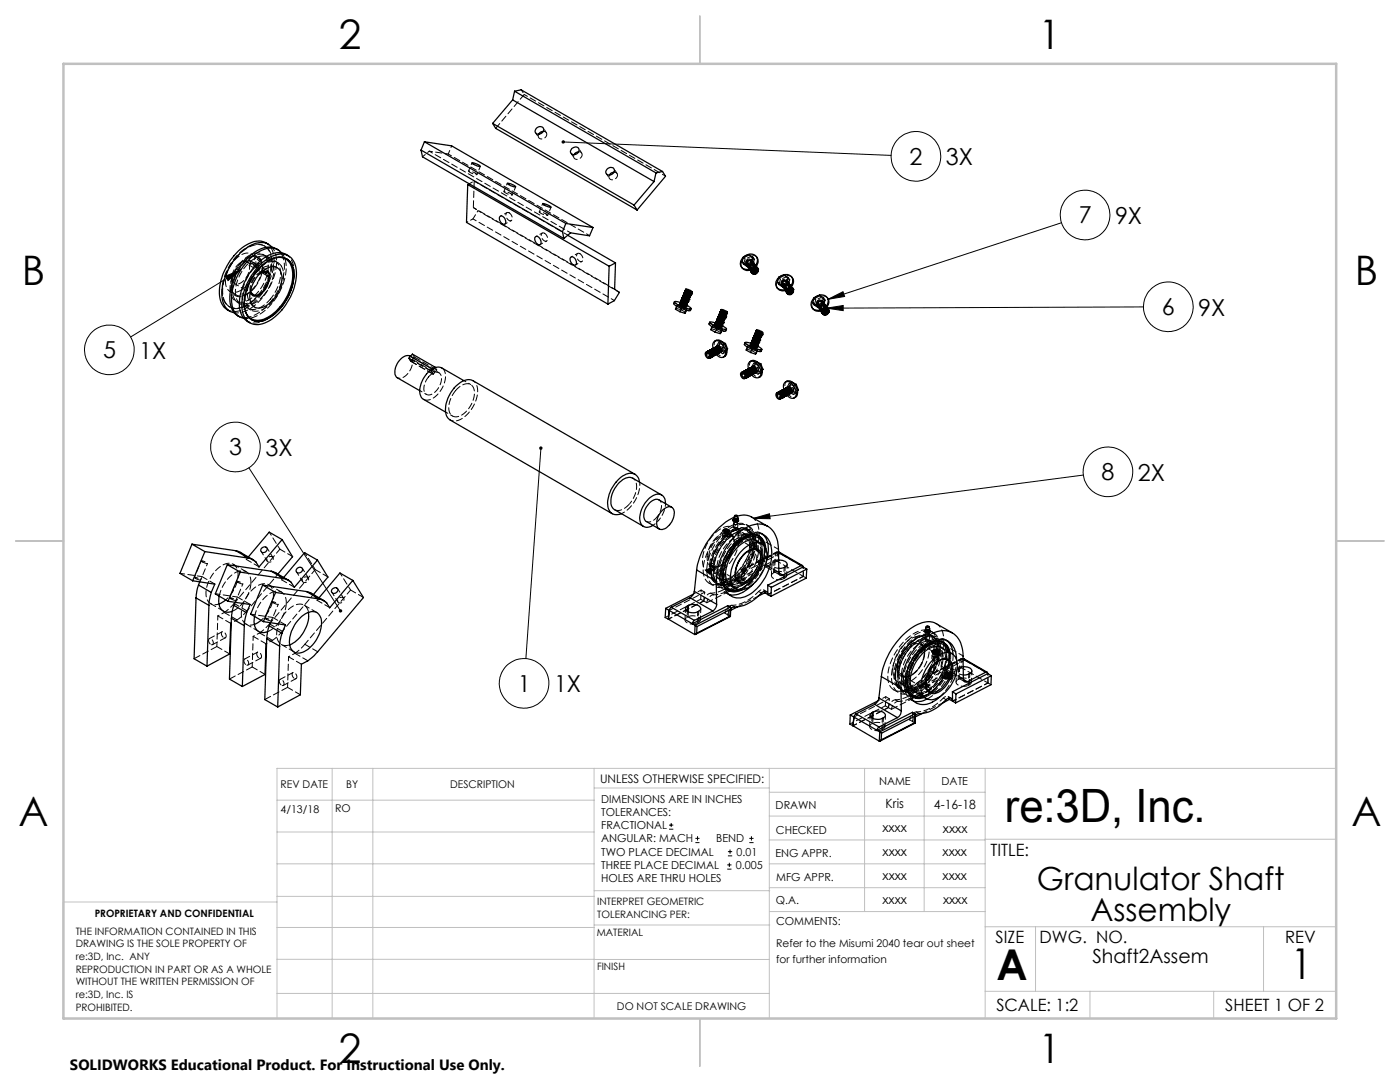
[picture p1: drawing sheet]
<svg xmlns="http://www.w3.org/2000/svg" width="279mm" height="216mm" viewBox="0 0 279 216" stroke-linecap="round" stroke-linejoin="round" font-family="sans-serif">
<defs><g id="words">
<text font-size="9.2" x="200.5" y="164.1">re:3D, Inc.</text>
<g font-size="8.5">
<text x="198.9" y="195.5">A</text>
<text x="257.6" y="195.4">1</text>
</g>
<g font-size="8.1">
<text x="67.6" y="9.7">2</text>
<text x="207.3" y="9.7">1</text>
<text x="4.4" y="57">B</text>
<text x="270.4" y="57">B</text>
<text x="3.7" y="164.9">A</text>
<text x="269.7" y="164.9">A</text>
<text x="67.6" y="212.2">2</text>
<text x="207.3" y="212.2">1</text>
</g>
<g font-size="6.3">
<text x="206.9" y="177.5">Granulator Shaft</text>
<text x="217.6" y="183.9">Assembly</text>
</g>
<g font-size="4.7">
<text x="181.5" y="32.8">2</text>
<text x="188.8" y="32.9">3X</text>
<text x="215.3" y="44.6">7</text>
<text x="222.5" y="44.6">9X</text>
<text x="231.9" y="62.9">6</text>
<text x="239.1" y="63">9X</text>
<text x="20.6" y="71.5">5</text>
<text x="27.8" y="71.6">1X</text>
<text x="45.7" y="90.8">3</text>
<text x="53" y="90.9">3X</text>
<text x="219.8" y="95.8">8</text>
<text x="227.1" y="95.9">2X</text>
<text x="103.3" y="138">1</text>
<text x="110.6" y="138.1">1X</text>
</g>
<text font-size="3.9" x="218" y="192.1">Shaft2Assem</text>
<g font-size="3.4">
<text x="197.7" y="170.8">TITLE:</text>
<text x="198.7" y="188.1">SIZE</text>
<text x="207.5" y="188.1">DWG. NO.</text>
<text x="256.5" y="188.2">REV</text>
<text x="198.8" y="201.7">SCALE: 1:2</text>
<text x="244.5" y="201.7">SHEET 1 OF 2</text>
</g>
<text font-size="3" x="14" y="213.5">SOLIDWORKS Educational Product. For Instructional Use Only.</text>
<g font-size="2.5">
<text x="176.7" y="161.3">Kris</text>
<text x="186.4" y="161.4">4-16-18</text>
<text x="176.1" y="166.1">xxxx</text>
<text x="188.2" y="166.2">xxxx</text>
<text x="176.1" y="170.8">xxxx</text>
<text x="188.1" y="170.8">xxxx</text>
<text x="176.1" y="175.6">xxxx</text>
<text x="188.1" y="175.6">xxxx</text>
<text x="176.1" y="180.4">xxxx</text>
<text x="188.2" y="180.3">xxxx</text>
</g>
<text font-size="2.4" x="119.8" y="156.2">UNLESS OTHERWISE SPECIFIED:</text>
<g font-size="2.2">
<text x="120" y="160.1">DIMENSIONS ARE IN INCHES</text>
<text x="154.8" y="161.4">DRAWN</text>
<text x="175.4" y="156.6">NAME</text>
<text x="187.9" y="156.7">DATE</text>
<text x="120" y="162.8">TOLERANCES:</text>
<text x="120" y="165.4">FRACTIONAL</text>
<text x="154.9" y="166.3">CHECKED</text>
<text x="120" y="173.4">THREE PLACE DECIMAL</text>
<text x="120" y="168.1">ANGULAR: MACH</text>
<text x="120" y="170.7">TWO PLACE DECIMAL</text>
<text x="142.9" y="168.1">BEND</text>
<text x="146.9" y="173.4">0.005</text>
<text x="147" y="170.7">0.01</text>
<text x="154.8" y="171">ENG APPR.</text>
<text x="120" y="176">HOLES ARE THRU HOLES</text>
<text x="154.9" y="175.7">MFG APPR.</text>
<text x="154.9" y="180.4">Q.A.</text>
<text x="154.9" y="184.6">COMMENTS:</text>
</g>
<g font-size="2.1">
<text x="56" y="157.2">REV DATE</text>
<text x="69.1" y="157.2">BY</text>
<text x="89.8" y="157.2">DESCRIPTION</text>
<text x="56" y="162.2">4/13/18</text>
<text x="66.9" y="162.1">RO</text>
<text x="154.9" y="189">Refer to the Misumi 2040 tear out sheet</text>
<text x="154.9" y="192.1">for further information</text>
<text x="123.1" y="201.6">DO NOT SCALE DRAWING</text>
</g>
<g font-size="2">
<text x="18.9" y="182.9">PROPRIETARY AND CONFIDENTIAL</text>
<text x="119.2" y="180.6">INTERPRET GEOMETRIC</text>
<text x="119.2" y="183.1">TOLERANCING PER:</text>
<text x="15.1" y="186.5">THE INFORMATION CONTAINED IN THIS</text>
<text x="15.1" y="189">DRAWING IS THE SOLE PROPERTY OF</text>
<text x="15.1" y="191.6">re:3D, Inc. ANY</text>
<text x="119.1" y="186.7">MATERIAL</text>
<text x="15.1" y="194.1">REPRODUCTION IN PART OR AS A WHOLE</text>
<text x="15.1" y="196.6">WITHOUT THE WRITTEN PERMISSION OF</text>
<text x="119.1" y="193.5">FINISH</text>
<text x="15.1" y="199.1">re:3D, Inc. IS</text>
<text x="15.1" y="201.7">PROHIBITED.</text>
</g>
</g></defs>
<g fill="none" stroke="#000" stroke-width=".2">
<path d="M112.4 28.3l65.4 2.7M45 55.1l3.1-1.3-2.6 2.2zM48.1 53.8l-22 13.4M165.2 59.7l3-1.5 .4 1zM211.8 44.5l-46.6 15.2M165 61.5l3.3-.5v1zM228.2 61.2l-63.2 .3M49.7 93.3l18.2 28.6M107.9 89.4l-2.9 42M216.2 94.8l-65.8 8.6M150.4 103.4l3.2-.9 .1 1zM133.5 165.5h.9"/>
<path d="M133.5 164.6h.9M133.9 164.2v.8M138.8 168.1h.8M138.8 167.3h.8M139.2 166.9v.8M145.1 173.4h.9M145.1 172.6h.9M145.3 170.8h.8M145.3 169.9h.8M145.6 172.2v.8M145.7 169.5v.9M149.5 168.1h.9"/>
<path d="M149.5 167.3h.9M150 166.9v.8"/>
<circle cx="182.8" cy="31.2" r="5"/>
<circle cx="216.6" cy="42.9" r="5"/>
<circle cx="21.8" cy="69.8" r="5"/>
<circle cx="233.2" cy="61.2" r="5"/>
<circle cx="47" cy="89.2" r="5"/>
<circle cx="221.1" cy="94.2" r="4.9"/>
<circle cx="104.6" cy="136.3" r="5"/>
</g>
<g fill="none" stroke="#c0c0c0" stroke-width=".2">
<path d="M55.3 159.7h63.3M66.3 153.3v49.9M74.4 153.3v49.9M118.6 153.3v49.9M118.6 157.2h34.9M153.5 153.3v49.9M153.5 158.1h43.1M172.5 153.3v28.6M184.4 153.3v28.6M196.6 153.3v49.9M266.7 153.3h-211.4v49.9M55.3 178.9h63.3"/>
<path d="M55.3 172.4h63.3M55.3 166h63.3M55.3 180h-42.7v23.2M118.6 177.7h35M153.5 167.6h43.1M153.5 162.8h43.1M153.5 172.4h43.1M153.5 177.1h43.1M196.6 167.5h70.1M55.3 198.2h98.2M55.3 191.4l98.2 .1M55.3 185.1h63.3"/>
<path d="M118.6 184.6h35M153.6 181.9h43M196.6 197.8h70.1M196.6 184.9h70.1M206.7 184.9v12.9M217.5 197.8v5.4M242.2 197.8v5.4M252.2 184.9v12.9"/>
</g>
<path d="M139.7 3.2v9.5M3.1 107.9h9.6M266.7 107.9h9.5M139.7 203.2v9.6" fill="none" stroke="#c0c0c0" stroke-width=".25"/>
<path d="M12.7 12.7h254v190.5h-254z" fill="none" stroke="#c0c0c0" stroke-width=".5"/>
<path d="M112.2 28.1l-.1 .2h.3h-.3a.33 .33 0 0 0 .4 .4 .33 .33 0 0 0 .2-.5 .33 .33 0 0 0-.5-.1zM165.2 59.7l3-1.5 .4 1zM165 61.5l3.3-.5v1zM150.4 103.4l3.2-.9 .1 1zM107.7 89.2a.34 .34 0 0 0 .1 .5 .34 .34 0 0 0 .5-.2 .34 .34 0 0 0-.3-.4v.3v-.3zM45 55.1l3.1-1.3-2.6 2.2zM67.7 121.6v.1a.32 .32 0 0 0 0 .4 .32 .32 0 0 0 .4 .1l-.2-.3 .2 .3a.33 .33 0 0 0 .1-.5 .33 .33 0 0 0-.5-.1z" fill="#000"/>
<g fill="none" stroke="#000" stroke-width=".25">
<path d="M102.3 19.9l-4 4.7M102.3 19.9l28.2 16.3M102.7 18.2l-.4 1.7M102.7 18.2l28.2 16.3M102.7 18.2l1.3-.3 28.2 16.3M84 30l28.3 16.2M84 30l.3 1.3 28.2 16.3M84.7 28.3l-.7 1.7M84.7 28.3l28.2 16.3M84.7 28.3l5.4 .8 28.3 16.3M93.3 36.8l28.3 16.3M93.3 36.8l-.2 7.6 28.2 16.3"/>
<path d="M93.6 36.7l-.3 .1M94.2 32.5l.8 .2a.82 .82 0 0 1 .8 .5l-1-.3zM98.3 24.6l.6 1 28.2 16.3M98.3 24.6l28.2 16.3M101.3 36.5l.8 .2 .8 .5a1.91 1.91 0 0 1-1.6-.7zM107.1 25.6a.77 .77 0 0 1 1.3-.1 .77 .77 0 0 1-.6 1.2 .69 .69 0 0 1-.9-.2 .69 .69 0 0 1 .2-.9zM108.4 26.2l-.6 .2-.3 .4M114.1 29.6a.79 .79 0 0 1 .9-.3 .79 .79 0 0 1 .6 .7 .92 .92 0 0 1-.8 .8 .92 .92 0 0 1-1-.5zM115.5 30.3l-.6 .2-.4 .4M121.2 33.7a.77 .77 0 0 1 1.3-.1 .77 .77 0 0 1-.5 1.3 .69 .69 0 0 1-1-.2 .69 .69 0 0 1 .2-1zM122.5 34.4l-.5 .1-.4 .4M130.5 36.2l-4 4.7"/>
<path d="M130.9 34.5l-.4 1.7M132.2 34.2l-1.3 .3M132.2 34.2l.6 1-5.7 6.7M51.6 53.2a6.2 6.2 0 0 1 5-2.5 3.3 3.3 0 0 1 2.6 3.6 11.8 11.8 0 0 1-6.4 10.2 3.1 3.1 0 0 1-4.5-2.9 11.9 11.9 0 0 1 3.3-8.4zM52 54.5l.5-.2 .6 .2M52 54.4a2.98 2.98 0 0 1 3.2-1 2.53 2.53 0 0 1 1 3 6.6 6.6 0 0 1-4 5 1.85 1.85 0 0 1-2.4-2.1 7 7 0 0 1 2.2-4.9zM52.2 53.2a4.9 4.9 0 0 1 4.7-1.7 3.7 3.7 0 0 1 1.7 4.3 10.2 10.2 0 0 1-6.2 8.2 2.7 2.7 0 0 1-3.5-2.4 10.4 10.4 0 0 1 3.3-8.4zM52.2 54.4l1.3 .7M52.3 54.2l.4-.1 .6 .2M53 54.4l.1 .1M53.3 54.3l.2-.2 .4 .6M53.3 54.3l-.2 .2"/>
<path d="M53.3 54.4l.6 .3M53.5 55.1a3.5 3.5 0 0 1-2.5 3.8 1.02 1.02 0 0 1-1-1.1M53.6 48.8a4 4 0 0 0-4.8 .3 12.1 12.1 0 0 0-5 9.9 3.4 3.4 0 0 0 2.1 3.1M53.7 54.9a3.9 3.9 0 0 1-2.5 4.2 1.02 1.02 0 0 1-1.2-.8M53.7 54.9l-.2 .2M53.9 54.7l-.2 .2M54.3 49.4a3.2 3.2 0 0 0-4.1-.5 11.6 11.6 0 0 0-5.8 10.9 3.1 3.1 0 0 0 2.3 2.6M55.4 51.4a2.64 2.64 0 0 1 3 2.8 10.2 10.2 0 0 1-5.8 9.5 2.63 2.63 0 0 1-3.6-1.4M55.5 49.8a4.1 4.1 0 0 0-4.7 .5 11.6 11.6 0 0 0-4.8 10.4 3.3 3.3 0 0 0 1.8 2.5M56.2 50.4a3.3 3.3 0 0 0-4.3-.3 11.5 11.5 0 0 0-5.6 10.6 3.1 3.1 0 0 0 2.3 2.8M57.2 51.6a4 4 0 0 1 1.4 4.1 10.7 10.7 0 0 1-5.9 8.2 2.77 2.77 0 0 1-2.5-.1M57.6 51a3.9 3.9 0 0 0-4.8 .4 11.9 11.9 0 0 0-5 9.9 3.6 3.6 0 0 0 2 3.1"/>
<path d="M99.8 43.2a.97 .97 0 0 1 1 .4 .97 .97 0 0 1-.1 1.1 1.09 1.09 0 0 1-.9-1.5zM106.8 47.4a.6 .6 0 0 1 .6-.2 .6 .6 0 0 1 .4 .5 .64 .64 0 0 1 .2 .7 .64 .64 0 0 1-.5 .4 1.31 1.31 0 0 1-.7-1.4zM108.3 40.6l.8 .2a.82 .82 0 0 1 .8 .6l-.8-.2a.82 .82 0 0 1-.8-.6zM112.3 46.2l.2 1.4M112.9 44.6l-.6 1.6M112.9 44.6l5.5 .8M113.3 47l9.5 5.5M113.9 51.3a.97 .97 0 0 1 1 .5 .97 .97 0 0 1-.1 1.1 1.09 1.09 0 0 1-.9-1.6zM118.4 45.4l-.7 1.7-3.8-.6-1.4 1.1M121.6 53.1l-.3 7.6M122.8 52.5l-1.2 .6M122.8 52.5l-.1 5.2 .9 .6-1 1.7-1.3 .7"/>
<path d="M126.5 40.9l.6 1M135.9 59.9h.1M136 60h.1M136 59.9h.1M136 59.9l.6 .4 .6 .1M136 59.9l.8 .5h.4v-.1M136 59.8l.5 .3 .7 .2M136 59.8h.1M136 59.8a1.3 1.3 0 0 0 1.3 .4M136 59.8l.9 .4 .4 .1-.1-.2M136 59.9l.5 .3 .7 .1M136 59.7h.1"/>
<path d="M136.1 59.7v.1M136.1 59.7l.8 .4h.4M136.1 59.7a1.44 1.44 0 0 0 1.2 .3M136.1 59.6h.1M136.1 59.8l.6 .3h.6M136.1 59.5h.1M136.1 59.8h.1M136.1 59.8l.6 .3h.5M136.1 59.5l.8 .4h.4M136.1 59.5a1.41 1.41 0 0 0 1.3 .4M136.1 59.6l.6 .3 .6 .1M136.2 59.4h.1"/>
<path d="M136.2 59.6l-.1-.1a1.59 1.59 0 0 0 1.3 .5M136.2 59.6l1 .4M136.2 59.4l.6 .3 .6 .1-1.1-.4M136.2 59.2v.1M136.2 59.2l1.2 .4M136.2 59.3l.9 .4h.4M136.2 59.2l.6 .4 .5 .1 .2-.1M136.2 59.2h.1M136.3 59.4l1.1 .3M136.3 59.2l1.1 .4M136.3 59.1l.6 .4h.7M136.3 59.1h.1"/>
<path d="M136.3 59.1a1.12 1.12 0 0 0 1.2 .4M136.3 59l.1 .1M136.3 59l.6 .3 .7 .1M136.3 58.9l.9 .5h.4v-.1M136.3 58.9v.1M136.3 58.9h.1M136.4 58.9h.1M136.4 59.1h.1M136.4 59.1l.7 .3 .4 .1M136.4 59.1l1.1 .4M136.4 58.9l.3 .2 .9 .2M136.4 58.8h.1"/>
<path d="M136.4 58.8l.6 .4 .7 .1M136.4 58.8l.9 .5h.4v-.1M136.4 58.9l.6 .4h.5M136.5 58.7v.1M136.5 58.7h.1M136.5 58.9h-.1M136.5 58.7l.6 .4h.6M136.5 58.7l.8 .4 .4 .1v-.1M136.5 58.8l.6 .4h.5M136.5 58.6h.1M136.5 58.8h.1M136.5 58.6l.1 .1"/>
<path d="M136.5 58.8l1.1 .4M136.5 58.6l.6 .3 .7 .1M136.5 58.6l.9 .4h.4v-.1M136.6 58.7l.5 .2 .6 .2M136.6 58.5h.1M136.6 58.4h.1M136.6 58.4l.8 .5h.4M136.6 58.7l.5 .3 .6 .1M136.6 58.6v.1M136.6 58.5l.4 .3 .7 .1M136.6 58.3h.1M136.6 58.5l1.1 .4"/>
<path d="M136.6 58.2l.1 .1M136.7 58.4l.8 .3h.4M136.7 58.1h.1M136.7 58.2h.1M136.7 58.4h.1M136.7 58.4l.6 .3 .5 .1M136.7 58.4l1.1 .5-.6-.1-.6-.4M136.7 58.2l.5 .3 .7 .1M136.7 58.1l.8 .4h.5a1.44 1.44 0 0 1-1.3-.4M136.7 58.2l1.2 .4M136.7 58.2l.5 .4 .7 .1a1.44 1.44 0 0 1-1.3-.4M136.7 58l.9 .5h.4"/>
<path d="M136.7 58l.6 .3 .7 .2-1.2-.5M136.8 58.1h-.1M136.8 58.1h.1M136.8 58h.1M136.8 58.1l.7 .4h.4M136.8 57.9l.1 .1M136.8 57.9h.1M136.8 57.9l.9 .4h.3l.1-.1M136.8 57.9l.9 .4M136.9 58l.5 .3h.6M136.9 57.8l.8 .4M136.9 57.7l-.1 .1 .9 .4"/>
<path d="M136.9 57.7l.9 .3 .3 .2-.7-.1zM136.9 57.9l.8 .3M136.9 57.8v.1M137.4 59.6h.1M137.4 59.7v.1M137.4 59.8h-.3l-.9-.4 .4 .3 .8 .2M137.4 59.8h.1M137.5 59.7h.1M137.5 59.4v.1M137.6 59.2h.1M137.6 59.3h.1M137.6 59.4h.1"/>
<path d="M137.7 58.9h.1M137.7 59.1h.1M137.7 58.2v.1M137.7 59.3h.1M137.7 58.2h.1M137.8 58.9h.1M137.8 59h.1M137.9 58.6h.1M137.9 58.6v.1M137.9 58.7h.1M138 58.6h.1M138 58.3v.1"/>
<path d="M138 58.5h.1M148.1 52.2l.8 .6M148.1 52.2l.3 .5 .8 .5M148.4 51.2a1.61 1.61 0 0 1 2.8 .5 1.95 1.95 0 0 1-1.1 1.8 1.95 1.95 0 0 1-2.1-.2 1.54 1.54 0 0 1 .4-2M148.9 52.8l.3 .4M149.7 53.9h.1M149.8 54.1h.1M149.8 53.9a.87 .87 0 0 0 .9-.6 .81 .81 0 0 1-.9 .6zM149.9 54.2h.1M149.9 54.2a.67 .67 0 0 0 .9 0 .67 .67 0 0 0 .2-.8 .66 .66 0 0 1-.2 .9 .66 .66 0 0 1-.9-.1zM149.9 54.2v.1M149.9 54.3a.69 .69 0 0 0 .9 0 .69 .69 0 0 0 .2-.8 .67 .67 0 0 1-.2 .9 .67 .67 0 0 1-.9-.1z"/>
<path d="M150 54.3h.1M150 52.3l-1.1 .5M150 52.3l.2 .5M150 54.4h.1M150 54.4a.68 .68 0 0 0 .9 .1 .68 .68 0 0 0 .2-.8 .66 .66 0 0 1-.2 .8 .66 .66 0 0 1-.9-.1zM150.2 51.3l-.2 1M150.2 51.3l-.7-.5-1.1 .5-.3 .9M150.2 52.8l-1 .4M150.2 51.3l.3 .5-.3 1M150.7 53.3l-.1 .2M150.8 53.2a.72 .72 0 0 1-1 .7 .72 .72 0 0 0 1-.6M150.8 53.2a.67 .67 0 0 1-.2 .9 .67 .67 0 0 1-.9-.2"/>
<path d="M150.8 53.2a.69 .69 0 0 1-.2 .8 .69 .69 0 0 1-.9-.1M150.8 53.2a.73 .73 0 0 1-.3 .7 .73 .73 0 0 1-.8 0M150.9 53.2h.1M150.9 53.2a.69 .69 0 0 1-.3 .9 .69 .69 0 0 1-.8-.1 .66 .66 0 0 0 .9 .1 .66 .66 0 0 0 .1-.9 .71 .71 0 0 1-.3 .7 .71 .71 0 0 1-.8 0M150.9 53.3a.67 .67 0 0 1-.2 .9 .67 .67 0 0 1-.9-.1M151 53.3h-.1a.67 .67 0 0 1-.2 .9 .67 .67 0 0 1-.9-.1M151 51.3a1.81 1.81 0 0 1-1.7 2.7l-.8-.2-.6-.6M151 53.5h.1M151.1 53.6a.66 .66 0 0 1-.2 .8 .66 .66 0 0 1-.9-.1M151.1 53.6h.1M151.1 53.6a.7 .7 0 0 1-.3 .8 .7 .7 0 0 1-.8-.1M151.1 53.6v.1"/>
<path d="M151.2 53.7l.1 .5zM151.2 53.7h.1M151.2 53.8l.1 .4M151.3 54.2a.72 .72 0 0 1-1.3 .3M155 57.3a1.75 1.75 0 0 0 2.9 0M155.2 56.3l.8 .6M155.2 56.3l.2 .5 .8 .5M155.4 55.3l-.2 1M155.4 55.3l1.1-.4 .8 .5M155.5 55.3a1.66 1.66 0 0 1 2.7 .3 1.91 1.91 0 0 1-1 1.9 1.91 1.91 0 0 1-2.2-.1 1.54 1.54 0 0 1 .4-2M156 56.9l.2 .4M156.8 58h.1"/>
<path d="M156.8 58.1h.1M156.8 58.1a.69 .69 0 0 0 .9 0 .69 .69 0 0 0 .2-.8 .67 .67 0 0 1-.1 .9 .67 .67 0 0 1-1-.1zM156.9 57.9a.87 .87 0 0 0 .9-.5 .74 .74 0 0 1-.9 .5zM156.9 58.2h.1M157 58.3h.1M157 58.4h.1M157 56.4l-1 .5M157 56.4l.3 .4M157.1 58.5h.1M157.1 58.5a.7 .7 0 0 0 .8 0 .7 .7 0 0 0 .3-.8 .67 .67 0 0 1-.2 .9 .67 .67 0 0 1-.9-.1zM157.1 58.6h.1M157.3 55.4l-.3 1"/>
<path d="M157.3 56.8l-1.1 .5M157.3 55.4l.3 .4-.3 1M157.8 57.4l-.1 .1M157.8 57.3a.72 .72 0 0 1-1 .7M157.9 57.3a.68 .68 0 0 1-.3 .8 .68 .68 0 0 1-.8-.1M157.9 57.3a.68 .68 0 0 1-.2 .8 .68 .68 0 0 1-.9-.1M157.9 57.3a.69 .69 0 0 1-.3 .8 .69 .69 0 0 1-.8-.1M157.9 57.3a.73 .73 0 0 1-.4 .7 .73 .73 0 0 1-.7 0M158 57.4a.66 .66 0 0 1-.2 .9 .66 .66 0 0 1-.9-.2M158 57.4a.67 .67 0 0 1-.3 .8 .67 .67 0 0 1-.8-.1M158 57.4h.1M158 57.5a.66 .66 0 0 1-.1 .9 .66 .66 0 0 1-.9-.2"/>
<path d="M158 57.5h.1M158 57.5a.69 .69 0 0 1-.2 .8 .69 .69 0 0 1-.9-.1M158.1 57.5h.1M158.1 57.5a.67 .67 0 0 1-.2 .9 .67 .67 0 0 1-.9-.1M158.1 57.6a.67 .67 0 0 1-.3 .8 .67 .67 0 0 1-.8-.1M158.1 55.4a1.48 1.48 0 0 1-.2 1.9M158.1 57.6a.66 .66 0 0 1-.1 .9 .66 .66 0 0 1-.9-.1M158.2 57.6a.69 .69 0 0 1-.3 .9 .69 .69 0 0 1-.9-.1M158.2 57.6h.1M158.2 57.7h.1M158.2 57.8l.1 .4M158.3 57.8h.1"/>
<path d="M158.3 57.9v.3M158.3 58.2a.7 .7 0 0 1-1.2 .4M162.5 59.4l-.3 1M162.5 59.4l1.1-.5 .8 .5M162.6 59.4a1.61 1.61 0 0 1 2.7 .5 1.98 1.98 0 0 1-1.1 1.7 1.98 1.98 0 0 1-2.1-.1 1.54 1.54 0 0 1 .4-2.1M164.4 59.4l-.3 1.1M164.4 59.4l.2 .5-.2 1M165.1 59.4a1.89 1.89 0 0 1-.3 2.2 1.89 1.89 0 0 1-2.2 .3l-.6-.6M81.9 71.1l.4-.4 4.5 2.5M86.3 73.6l-4.5-2.6a2.32 2.32 0 0 0-2.6 1.6 2.24 2.24 0 0 0 .1 2.8l4.5 2.6M86.8 73.2l-.2 .2M86.8 73.2l.1 .1"/>
<path d="M92.6 76l-4.4-2.6a2.83 2.83 0 0 0-3.3 1.6 4.2 4.2 0 0 0-.7 4.4l4.7 2.8M134.6 60.2l-.2 .4a5.4 5.4 0 0 0 3.4 1.3l.1-.3M135 61.1l-.2 .6 .9 .5M135.6 60.6l.1 .1M135.6 60.6l.4 .3 .9 .2M135.7 60.6l.9 .4h.3M135.7 60.7h.1M135.7 60.6l.8 .5h.4M135.7 60.6l1.1 .5 .1-.1M135.7 60.6h.1M135.7 62.2l1 .3M135.7 60.7l.6 .3 .6 .1"/>
<path d="M135.7 60.5l1.1 .5M135.7 60.5h.1M135.7 60.5l.9 .4h.4M135.7 60.5l.9 .4 .4 .1-.1-.1M135.8 60.4v.1M135.8 60.3h.1M135.8 60.3l.9 .5h.3v-.1M135.8 60.3l-.1 .1M135.8 60.2l.6 .4 .7 .1M135.8 60.5l.7 .3 .4 .1M135.9 60.5l1.1 .4M135.9 60.3l1 .4"/>
<path d="M135.9 60.2h.1M135.9 60.2h-.1a1.12 1.12 0 0 0 1.3 .4M135.9 60.3l.6 .3 .5 .1M135.9 60.1l.7 .4 .5 .1M135.9 60.1l.6 .3 .7 .1M135.9 60.1l.9 .4h.4l-.1-.1M135.9 60v.1M135.9 60h.1M135.9 60.2l.7 .3 .5 .1M135.9 60.1v.1M136 61.5l-.3 .7M136 60l1.1 .4"/>
<path d="M136 60l.5 .4h.6M136.3 61.1h.5M136.8 61.1h.1M136.8 61.1l.1 .1M136.9 61h.1M136.9 60.7h.1M136.9 61.1h.1M136.9 61.9l-.2 .6M137 60.9h.1M137 61.9l-.3 .6M137 60.8l-.6-.1-.6-.3a1.14 1.14 0 0 0-1.2-.1 5.4 5.4 0 0 0 3.3 1.3l-1-.7M137 60.7h.1"/>
<path d="M137.1 60.8h.1M137.1 60.5v.1M137.2 60.5h.1M137.2 60.3h.1M137.2 60h.1M137.2 60.4h.1M137.2 60.1l.1 .1M137.3 60h.1M137.3 60.1h.1M140.8 70.3a.73 .73 0 0 1 .7 .3 .73 .73 0 0 1 .1 .8 .67 .67 0 0 1-.7-.2 .67 .67 0 0 1-.1-.8zM140.9 70.3a.71 .71 0 0 1 .8 .3 .71 .71 0 0 1-.1 .8M141.1 70.2h-.1a.77 .77 0 0 1 .7 1.2"/>
<path d="M141.1 70.2a.77 .77 0 0 1 .6 1.2M141.1 70.2a.69 .69 0 0 1 .8 .3 .69 .69 0 0 1-.1 .8M141.1 70.1h.1M141.2 70.1a.78 .78 0 0 1 .7 1.2M141.2 70.1a.7 .7 0 0 1 .8 .4 .7 .7 0 0 1-.1 .8M141.3 70.1a.73 .73 0 0 1 .7 .4 .73 .73 0 0 1 0 .7M141.3 70.1h.1M141.3 70.1a.69 .69 0 0 1 .8 .3 .69 .69 0 0 1-.1 .8M141.4 70a.74 .74 0 0 1 .7 .4 .74 .74 0 0 1 0 .8M141.4 70a.69 .69 0 0 1 .8 .3 .69 .69 0 0 1-.1 .9M141.5 70h.1M141.5 70a.75 .75 0 0 1 .7 .4 .75 .75 0 0 1 0 .8"/>
<path d="M141.6 69.9h.1M141.6 69.9a.76 .76 0 0 1 .7 .4 .76 .76 0 0 1-.1 .8M141.6 69.9a.74 .74 0 0 1 .7 .4 .74 .74 0 0 1 0 .8M141.6 71.4h.1M141.6 69.9a.69 .69 0 0 1 .8 .3 .69 .69 0 0 1-.1 .8M141.6 64.3l-.1 .3a4.9 4.9 0 0 0 3.4 1.4l.1-.3M141.6 71.4l-.1 .1M141.7 69.9h.1M141.7 69.9a.74 .74 0 0 1 .7 .3 .74 .74 0 0 1 0 .8M141.7 71.4h.1M141.7 71.3l-.1 .1M141.7 69.9a.7 .7 0 0 1 .8 .3 .7 .7 0 0 1-.1 .8"/>
<path d="M141.8 69.8a.71 .71 0 0 1 .7 .4 .71 .71 0 0 1 0 .7M141.8 69.8h.1M141.9 69.8a.69 .69 0 0 1 .7 .3 .69 .69 0 0 1-.1 .8M141.9 69.7h.1M142 71.3h.1M142 69.7h.1M142 69.7a.7 .7 0 0 1 .7 .4 .7 .7 0 0 1-.1 .8 .74 .74 0 0 0 0-.8 .74 .74 0 0 0-.7-.4M142 69.7a.74 .74 0 0 1 .7 .3 .74 .74 0 0 1 0 .8M142.1 71.2h.1M142.1 65.2l-.2 .6 .8 .5M142.1 69.6h.1M142.1 69.6a.72 .72 0 0 1 .7 .4 .72 .72 0 0 1-.1 .8"/>
<path d="M142.1 69.6a.73 .73 0 0 1 .7 .4 .73 .73 0 0 1 0 .8M142.2 69.6a.69 .69 0 0 1 .7 .4 .69 .69 0 0 1-.1 .8M142.2 69.6h.1M142.2 69.6a.74 .74 0 0 1 .7 .3 .74 .74 0 0 1 0 .8 1.06 1.06 0 0 0 1.8 .2 2.41 2.41 0 0 0-1.7-2.9 1.1 1.1 0 0 0-.7 1.6 .7 .7 0 0 1 .7 .3 .7 .7 0 0 1-.1 .8M142.3 71.1h.1M142.4 71h.1M142.5 69.5h.1M142.5 69.5a.74 .74 0 0 1 .6 .4 .74 .74 0 0 1 0 .8 .74 .74 0 0 0 0-.8 .74 .74 0 0 0-.8-.4M142.5 69.5a.77 .77 0 0 1 .7 1.1M142.5 69.5a.69 .69 0 0 1 .7 .3 .69 .69 0 0 1 0 .8M142.5 71h.1M142.6 69.4h.1"/>
<path d="M142.6 69.4a.76 .76 0 0 1 .7 .4 .76 .76 0 0 1-.1 .8M142.6 69.4a.7 .7 0 0 1 .7 .3 .7 .7 0 0 1 0 .8M142.7 69.3v.1a.74 .74 0 0 1 .7 .3 .74 .74 0 0 1 0 .8M142.7 68.1a1.65 1.65 0 0 1 2.2 1.3 1.32 1.32 0 0 1-.5 1.9M142.7 64.7l.5 .4a.52 .52 0 0 0 .7 .1h-.1M142.7 64.7l1.1 .5M142.7 69.4a.69 .69 0 0 1 .8 .3 .69 .69 0 0 1-.1 .8M142.7 64.7h.1M142.7 64.8h.1M142.7 70.8v.1M142.7 66.3l1 .3M142.8 69.3h.1"/>
<path d="M142.8 64.6h.1M142.8 64.8h-.1M142.8 69.3a.74 .74 0 0 1 .7 .4 .74 .74 0 0 1-.1 .7M142.8 64.6l.6 .3 .6 .1M142.8 64.6l.9 .4h.3v-.1M142.8 64.5h.1M142.8 64.7l1.1 .4M142.8 69.3a.69 .69 0 0 1 .8 .3 .69 .69 0 0 1-.1 .8M142.8 64.7l.4 .2 .7 .2M142.8 70.8h.1M142.8 64.4h.1M142.9 64.4h.1"/>
<path d="M142.8 64.4l.9 .5h.4M142.8 64.4a1.44 1.44 0 0 0 1.3 .4M142.9 69.2h.1M142.9 64.5h-.1a1.14 1.14 0 0 0-1.2-.2 6.3 6.3 0 0 0 3.4 1.4 1.03 1.03 0 0 0-1-.8M142.9 64.3h.1M142.9 64.5h.1M142.9 64.3a1.59 1.59 0 0 0 1.3 .4M142.9 64.5l.5 .3 .6 .1M142.9 64.5l1.1 .4M142.9 64.3l.5 .3 .7 .2M142.9 64.2h.1M142.9 64.3l.6 .3 .6 .1v-.1"/>
<path d="M142.9 64.4l.8 .4h.3M142.9 64.1h.1M142.9 64.2l.9 .4h.4M142.9 64.1a1.44 1.44 0 0 0 1.3 .4M143 69.2h.1M143 64.1h.1M143 64.2h.1M143 69.2a.74 .74 0 0 1 .7 .3 .74 .74 0 0 1 0 .8M143 64.3l1.1 .4M143 64h.1M143 64.2l.6 .4h.5M143 64l.7 .3 .5 .1"/>
<path d="M143 64l.9 .5h.4M143 64l.6 .3 .5 .2 .2-.1M143 64.1l.9 .4h.3M143 70.7h.1M143 65.6l-.3 .7M143.1 64.1l.6 .4h.5M143.1 63.9v.1M143.1 64.1h-.1M143.1 63.9l.8 .4h.4M143.1 69.1h.1M143.1 63.9h.1M143.1 69.1a.71 .71 0 0 1 .7 .4 .71 .71 0 0 1-.1 .8"/>
<path d="M143.1 69.1a.77 .77 0 0 1 .7 1.2M143.1 64l.6 .3h.6M143.1 69.1h.5M143.1 63.7l.9 .5h.4v-.1M143.1 70.6h.1M143.1 63.7h.1M143.2 63.9l.4 .2 .7 .1M143.2 63.6l.4 .3 .8 .2M143.2 63.9l1.2 .3M143.2 63.7h.1M143.2 63.8v.1M143.2 63.6l.6 .4 .6 .1"/>
<path d="M143.2 63.9l1.1 .4-1.2-.4M143.2 69.1a.71 .71 0 0 1 .7 .4 .71 .71 0 0 1-.1 .8M143.2 63.6h.1M143.2 63.6a1.07 1.07 0 0 0 1.2 .4M143.2 63.7l.7 .4h.4M143.2 69v.1M143.2 63.5l.6 .3 .7 .1M143.2 63.5l.9 .4h.4v-.1M143.2 63.4v.1M143.2 63.4h.1M143.3 63.6l1.1 .4M143.3 63.3h.1"/>
<path d="M143.3 63.4h.1M143.3 63.6l.5 .3 .6 .1M143.3 63.4l1.2 .4M143.3 63.2l.1 .1M143.3 63.2h.1M143.3 69l-.1 .1M143.3 63.2a1.35 1.35 0 0 0 1.3 .4M143.3 63.4l.5 .3 .7 .1M143.3 70.5h.1M143.4 63.1h.1M143.4 63.3h.1M143.4 70.4h-.1"/>
<path d="M143.4 63.2l.8 .4h.4v-.1M143.4 63.3l.3 .2 .8 .2M143.4 63h.1M143.4 63.3l1.1 .4M143.4 63.1l.3 .2 .9 .2M143.4 63l.9 .5h.3M143.4 63a1.44 1.44 0 0 0 1.3 .4h-.1M143.4 65.2h.5M143.4 62.9h.1M143.4 63.1l.6 .4h.6M143.5 62.9v.1M143.5 62.9l1.2 .4"/>
<path d="M143.5 63h.1M143.5 62.9l.8 .5h.4M143.5 62.9a1.44 1.44 0 0 0 1.2 .4M143.5 62.9h.1M143.5 63l.7 .4h.4M143.5 62.8h.1M143.5 63l1.1 .4M143.6 62.6l.6 .4h.7l-1.2-.4M143.6 62.6l.6 .3 .6 .1M143.6 62.6l-.1 .1M143.6 62.6h.1M143.6 62.5l.1 .1"/>
<path d="M143.6 62.7l1.2 .4M143.6 62.7l-.1 .1M143.6 62.7l1.2 .5-.7-.1-.6-.3M143.6 70.3v.1a.77 .77 0 0 0-.6-1.3l-.1 .2a.73 .73 0 0 1 .7 .3 .73 .73 0 0 1-.1 .8M143.6 62.7l.7 .4h.4M143.6 62.5l.6 .4h.7M143.7 62.5h.1M143.7 62.5h-.1a1.12 1.12 0 0 0 1.3 .4M143.7 62.4v.1M143.7 62.3l.6 .4 .7 .1M143.7 62.3l.9 .5h.4l-.1-.1M143.7 62.3h.1"/>
<path d="M143.7 62.5l.5 .3 .7 .1M143.8 62.3h.1M143.8 62.2h.1M143.8 62.5l1 .4M143.8 62.2l.6 .4 .6 .1M143.8 62.2l.8 .5h.4v-.1M143.8 62.3l.6 .4h.5M143.8 70.3h.1M143.8 62.3l1.2 .4M143.8 62.1l.1 .1M143.8 62.1h.1M143.8 62.1l.6 .3 .7 .1"/>
<path d="M143.8 62.1l.9 .4h.4l-.1-.1M143.8 62.2l.6 .3 .6 .1M143.8 61.9h.1M143.9 62l.5 .3 .7 .1M143.9 62.2l1 .4M143.9 61.9l.6 .4 .6 .1M143.9 61.9l.8 .5M143.9 61.9h.1M143.9 65.1h.1M143.9 65.2h.1M143.9 61.9l.8 .4M143.9 65.2v.1"/>
<path d="M143.9 62.1l.4 .2 .7 .1M143.9 62v.1M143.9 61.8l.1 .1M143.9 61.8l.9 .5M143.9 61.8l.7 .1 .6 .4-.9-.2zM144 65.1h.1M144 61.9l.7 .4M144 65.1v.1l-.4-.1-.9-.4 .6 .4h.7M144 64.9h.1M144 66l-.3 .6M144.1 64.8h.1M144.1 68.2l.7 .3"/>
<path d="M144.1 64.9h.1M144.2 64.6h.1M144.3 64.3h.1M144.3 64.5h.1M144.3 64.2h.1M144.4 64.1h.1M144.4 64.2h.1M144.4 63.9v.1M144.5 63.9h.1M144.5 63.7h.1M144.5 63.7v.1l-.3-.1-.9-.4 .6 .4 .6 .1M144.6 63.4h.1"/>
<path d="M144.6 63.7v.1M144.6 63.5v.1M144.7 63.5h.1M144.7 63.3h.1M144.7 63.4h.1M144.7 63.1h.1M144.7 62.3v.1M144.7 62.3h.1M144.8 63.2h-.4l-.9-.4 .4 .3 .8 .2M144.8 63.1h-.1M144.8 63.2h.1M144.8 62.3l-.1 .1"/>
<path d="M144.8 68.5l-.3 .2M144.8 68.5l.4 1.1M144.8 62.9h.1M144.9 63.1h.1M144.9 62.8v.1M144.9 62.6h.1M144.9 62.7h.1M144.9 62.9v.1M145 62.8h.1M145 62.6h.1M145 62.7h.1M145 62.4h.1"/>
<path d="M145.2 62.3l-.1 .1M145.2 69.6l-.2 .1M145.2 69.6l-.1 .3M147.9 74.4a.69 .69 0 0 1 .7 .3 .69 .69 0 0 1-.1 .9 .84 .84 0 0 1-.6-1.2zM148 74.4a.71 .71 0 0 1 .7 .3 .71 .71 0 0 1 0 .8M148.1 74.3a.71 .71 0 0 1 .7 .3 .71 .71 0 0 1 0 .8M148.1 74.3a.74 .74 0 0 1 .7 .3 .74 .74 0 0 1 0 .8M148.2 74.3a.67 .67 0 0 1 .7 .3 .67 .67 0 0 1-.1 .8M148.2 74.2a.71 .71 0 0 1 .8 .3 .71 .71 0 0 1-.1 .9h.1a.71 .71 0 0 0 0-.9 .71 .71 0 0 0-.7-.3M148.3 74.2h.1M148.3 74.2a.77 .77 0 0 1 .7 1.1M148.4 74.2a.7 .7 0 0 1 .7 .3 .7 .7 0 0 1-.1 .8"/>
<path d="M148.5 74h.1M148.6 74a.71 .71 0 0 1 .6 .5 .71 .71 0 0 1-.1 .7 .73 .73 0 0 0 0-.7 .73 .73 0 0 0-.7-.4M148.6 74a.77 .77 0 0 1 .6 1.2M148.6 74h.1M148.7 74a.74 .74 0 0 1 .7 .3 .74 .74 0 0 1-.1 .8M148.7 74a.7 .7 0 0 1 .7 .4 .7 .7 0 0 1-.1 .8M148.7 75.5h.1M148.7 74a.7 .7 0 0 1 .7 .3 .7 .7 0 0 1 0 .8M148.7 68.4l-.1 .3a5.4 5.4 0 0 0 3.3 1.4l.1-.4M148.7 75.5h-.1M148.8 73.9a.67 .67 0 0 1 .8 .3 .67 .67 0 0 1-.2 .9 .71 .71 0 0 0 .1-.8 .71 .71 0 0 0-.7-.4zM148.8 73.9h-.1"/>
<path d="M148.8 75.4l-.2 .1M148.8 75.4l-.1 .1M148.8 75.4v.1M148.9 73.9h.1M148.9 73.9a.74 .74 0 0 1 .7 .3 .74 .74 0 0 1-.1 .8h.1M148.9 75.4h.1M148.9 73.9a.69 .69 0 0 1 .8 .3 .69 .69 0 0 1-.1 .8M149 73.8h.1M149 73.8a.71 .71 0 0 1 .7 .4 .71 .71 0 0 1-.1 .8h.1M149 75.3h.1M149 73.8a.71 .71 0 0 1 .8 .4 .71 .71 0 0 1-.1 .8v-.1M149.1 73.8h.1"/>
<path d="M149.1 73.8a.74 .74 0 0 1 .7 .3 .74 .74 0 0 1 0 .8M149.1 75.3h.1M149.1 73.8a.69 .69 0 0 1 .8 .3 .69 .69 0 0 1-.1 .8M149.2 69.3l-.3 .6 .9 .4M149.2 73.7h.1M149.2 73.7a.74 .74 0 0 1 .7 .4 .74 .74 0 0 1 0 .8M149.2 75.2h.1M149.2 73.7a.7 .7 0 0 1 .8 .3 .7 .7 0 0 1-.1 .8M149.3 73.7a.71 .71 0 0 1 .7 .3 .71 .71 0 0 1 0 .8M149.3 73.6v.1M149.3 73.7l.1-.1a.72 .72 0 0 1 .7 .4 .72 .72 0 0 1-.1 .8M149.4 73.6a1 1 0 0 1-.1-1 1 1 0 0 1 .9-.5 2.4 2.4 0 0 1 1.5 3 1.04 1.04 0 0 1-1.7-.3"/>
<path d="M149.4 75.1l-.1 .1M149.4 73.6h.1M149.4 73.6a.77 .77 0 0 1 .7 1.2M149.5 73.5h.1M149.5 73.5a.76 .76 0 0 1 .7 .4 .76 .76 0 0 1 0 .8M149.5 73.6a.7 .7 0 0 1 .7 .3 .7 .7 0 0 1-.1 .8M149.6 73.5h.1M149.6 73.5a.69 .69 0 0 1 .8 .3 .69 .69 0 0 1-.1 .8 .75 .75 0 0 0-.7-1.1zM149.6 73.5a.74 .74 0 0 1 .7 .4 .74 .74 0 0 1-.1 .7M149.7 73.4h.1M149.7 73.4a.74 .74 0 0 1 .7 .4 .74 .74 0 0 1 0 .8M149.7 72.1a1.38 1.38 0 0 1 2 .9 1.65 1.65 0 0 1 0 2.2l-.3 .1"/>
<path d="M149.8 68.8v.1M149.8 68.8h.1M149.8 68.8l.4 .3 .8 .2M149.8 74.9h.1M149.8 68.8a1.44 1.44 0 0 0 1.3 .3l-.7-.1-.5-.2M149.8 68.9h.1M149.8 68.8l.8 .4h.4M149.8 70.3l1 .4M149.8 68.9l.6 .3 .6 .1M149.8 68.7l.1 .1M149.8 68.6l.9 .5h.4M149.8 68.6l.6 .4 .6 .1 .1-.1"/>
<path d="M149.8 73.4a.74 .74 0 0 1 .7 .3 .74 .74 0 0 1 0 .8 .68 .68 0 0 0 .1-.8 .68 .68 0 0 0-.7-.3M149.8 73.4a.74 .74 0 0 1 .7 .4 .74 .74 0 0 1 0 .7h-.1M149.8 73.3v.1M149.9 74.9h.1M149.9 68.5v.1M149.9 68.5h.1M149.9 68.8l1 .3M149.9 68.5l.9 .4h.3M149.9 68.5l.9 .4 .3 .1v-.1M149.9 68.5a1.14 1.14 0 0 0-1.2-.1 5.4 5.4 0 0 0 3.3 1.3l-.9-.7M149.9 68.6h-.1M149.9 68.6h.1"/>
<path d="M149.9 73.3h.1M149.9 68.4l.6 .3 .7 .1M149.9 68.6l.7 .4h.5M149.9 73.3a.74 .74 0 0 1 .7 .4 .74 .74 0 0 1 0 .8M149.9 68.3v.1M150 68.6l1.1 .4M150 68.4v.1M150 68.3h.1M150 68.3v.1a1.07 1.07 0 0 0 1.2 .3M150 68.5l.6 .3 .5 .1M150 73.3a.69 .69 0 0 1 .7 .3 .69 .69 0 0 1 0 .8M150 74.8h.1"/>
<path d="M150 68.3l.2 .2 1 .2M150 68.2h.1M150 68.5l1.1 .4M150 68.2l.6 .4 .7 .1M150 68.2l.9 .5h.4l-.1-.1M150 73.2h.1M150 68.3l.8 .4h.4M150 73.2a.79 .79 0 0 1 .7 1.2M150 68.1h.1M150.1 68.1v.1M150.1 68.1h.1M150.1 68.1l.6 .3 .6 .1"/>
<path d="M150.1 68.1l.9 .4h.3v-.1M150.1 73.2a.7 .7 0 0 1 .7 .3 .7 .7 0 0 1 0 .9M150.1 74.8h.1M150.1 69.7l-.3 .6M150.1 68.2l1.1 .4M150.1 67.9h.1M150.1 68.2l.5 .3 .6 .1M150.1 67.9l.6 .4 .7 .1M150.1 67.9l.9 .5h.4l-.1-.1M150.1 68.1l1.2 .3M150.1 68.1l.6 .3h.6M150.1 73.2a.74 .74 0 0 1 .8 .3 .74 .74 0 0 1-.1 .8"/>
<path d="M150.1 67.8h.1M150.2 67.8v.1M150.2 67.8l.9 .5h.3M150.2 67.8a1.44 1.44 0 0 0 1.2 .4M150.2 73.2h.4M150.2 67.8h.1M150.2 67.7l.1 .1M150.2 67.7h.1M150.2 67.9h.1M150.2 67.9l1.1 .4M150.2 67.7a1.59 1.59 0 0 0 1.3 .4M150.2 67.9l.6 .4h.5"/>
<path d="M150.2 73.2a.74 .74 0 0 1 .7 .3 .74 .74 0 0 1 0 .8M150.2 67.6h.1M150.2 73.1h.1M150.2 67.7a1.41 1.41 0 0 0 1.3 .4l-.1-.1M150.2 67.8l.6 .3 .6 .1M150.3 67.8l.5 .3 .6 .1M150.3 67.5h.1M150.3 67.5a1.44 1.44 0 0 0 1.3 .4l-.6-.1-.6-.3M150.3 74.6h.1M150.3 67.6h.1M150.3 67.7l.7 .3h.4M150.3 67.4h.1"/>
<path d="M150.4 67.4l1.2 .5h-.2M150.4 67.5h.1M150.4 67.4l1.2 .4M150.4 67.4l.6 .3 .4 .2 .2-.1M150.4 67.4h.1M150.4 67.3l1.1 .5M150.4 67.5h-.1M150.4 67.5l1 .4M150.4 67.3l.9 .4h.4M150.4 73.1h-.2M150.4 67.2v.1M150.4 67.2h.1"/>
<path d="M150.4 67.2l.6 .4 .5 .1 .2-.1M150.4 74.4l-.1 .1M150.5 67.2l.4 .3 .8 .1M150.5 67.1l.6 .4 .6 .1M150.5 67.1l.8 .5h.4v-.1M150.5 69.2l.4 .1M150.5 67.1h.1M150.5 67.2h.1M150.5 67.2l.7 .4h.5M150.5 67h.1M150.5 74.5h.1M150.5 67l.3 .3 .9 .2"/>
<path d="M150.5 67l.6 .3 .7 .1M150.5 67l.9 .4 .4 .1v-.2M150.5 67.1l.6 .3 .6 .1M150.6 67.1h-.1M150.6 66.9l.6 .3 .6 .1M150.6 66.9l.8 .4h.4v-.1M150.6 66.8v.1M150.6 66.8h.1M150.6 67l1.2 .3M150.6 67l.8 .3h.3M150.6 66.7h.1M150.6 66.7l.1 .1"/>
<path d="M150.6 66.7l.6 .4 .7 .1M150.6 66.7l.9 .4 .4 .1v-.1M150.7 66.8l.5 .3 .6 .1M150.7 66.6v.1M150.7 66.6h.1M150.7 66.7h.1M150.7 66.6a1.35 1.35 0 0 0 1.3 .4M150.7 66.8h.1M150.7 66.5h.1M150.7 66.6l.9 .4h.3v-.1M150.7 66.7l.6 .3 .5 .1M150.7 66.4h.1"/>
<path d="M150.7 66.7l1.1 .4M150.7 66.4l.9 .5h.4M150.7 66.4a1.44 1.44 0 0 0 1.3 .4M150.8 66.3h.1M150.8 66.5h.1M150.8 66.5l.6 .4h.5M150.8 66.3l1.2 .5-.7-.1-.5-.3M150.8 66.3v.1M150.8 66.3l.8 .3 .4 .1M150.8 66.4h.1M150.8 66.3a1.44 1.44 0 0 0 1.3 .4h-.1M150.8 66.2l.8 .4h.4"/>
<path d="M150.8 66.1h.1M150.8 74.4h.1M150.8 66.2l.9 .4h.4M150.8 66.1a1.44 1.44 0 0 0 1.3 .4h-.5l-.6-.4M150.8 66.4l.5 .3 .7 .1M150.9 66.1h.1M150.9 66l.9 .4M150.9 66h.1M150.9 74.3l-.1 .1M151 66l.8 .4M151 69.3h.1M151 66.1l.6 .3 .5 .1"/>
<path d="M151 66.1l.8 .4h.4v-.1M151 65.8v.1l.8 .4M151 65.8l.4 .1a.7 .7 0 0 1 .8 .5l-.9-.3zM151 66h.1M151.1 68.9h.1M151.1 69.2h.1M151.1 70l-.3 .7zM151.1 69.1h.1M151.1 68.8v.1M151.1 72.2l.7 .4M151.2 68.9h.1M151.2 68.8h.1"/>
<path d="M151.3 68.3h.1M151.3 68.4h.1M151.4 68h.1M151.4 68.2h.1M151.4 68.3h.1M151.5 67.9h.1M151.6 68h-.4l-.9-.4 .4 .3 .7 .1M151.6 68h.1M151.6 67.7l-.1 .1M151.6 67.7v.1M151.6 67.8h.1M151.7 67.7h.1"/>
<path d="M151.7 67.5h.1M151.8 67.3h.1M151.8 67.1h.1M151.8 67.2h.1M151.8 66.4h.1M151.8 67.4v.1M151.8 66.3v.1M151.8 72.6l-.2 .1M151.8 72.6l.5 1.1M151.9 67.1h.1M151.9 67.1v.1M151.9 66.9v.1"/>
<path d="M152 66.8h.1M152 66.9h.1M152 66.6v.1M152.1 66.7h.1M152.1 66.5h.1M152.1 66.6h.1M152.3 73.7l-.2 .1M152.3 73.7l-.2 .3M154.9 78.5a.71 .71 0 0 1 .8 .2 .71 .71 0 0 1 .1 .8 .67 .67 0 0 1-.8-.1 .67 .67 0 0 1-.1-.8zM155.1 78.4a.73 .73 0 0 1 .7 .4 .73 .73 0 0 1 0 .8M155.1 78.4h-.1M155.1 78.4a.71 .71 0 0 1 .8 .3 .71 .71 0 0 1 0 .8"/>
<path d="M155.2 78.4h.1M155.2 78.4a.77 .77 0 0 1 .7 1.1M155.2 78.4a.69 .69 0 0 1 .8 .3 .69 .69 0 0 1-.1 .8M155.3 78.3h.1M155.3 78.3a.77 .77 0 0 1 .7 1.1M155.3 78.3a.7 .7 0 0 1 .8 .3 .7 .7 0 0 1-.1 .8M155.4 78.2a.71 .71 0 0 1 .7 .4 .71 .71 0 0 1 0 .8M155.5 78.2h.1M155.5 78.2a.74 .74 0 0 1 .7 .4 .74 .74 0 0 1-.1 .8M155.5 78.2a.77 .77 0 0 1 .7 1.1M155.5 78.2a.69 .69 0 0 1 .8 .3 .69 .69 0 0 1-.1 .8M155.6 78.1a.74 .74 0 0 1 .7 .4 .74 .74 0 0 1 0 .8"/>
<path d="M155.6 78.1a.67 .67 0 0 1 .8 .3 .67 .67 0 0 1-.1 .8M155.7 78.1a.71 .71 0 0 1 .7 .3 .71 .71 0 0 1 0 .8M155.8 79.5h.1l-.2 .1M155.8 79.6h.1M155.8 79.5l-.2 .1M155.8 78h.1M155.8 78a.74 .74 0 0 1 .7 .4 .74 .74 0 0 1-.1 .8M155.8 78a.74 .74 0 0 1 .7 .4 .74 .74 0 0 1 0 .8M155.9 79.5h.1M155.9 78a.7 .7 0 0 1 .7 .3 .7 .7 0 0 1-.1 .8M155.9 77.9v.1a.74 .74 0 0 1 .7 .3 .74 .74 0 0 1 0 .8 .68 .68 0 0 0 .1-.8 .68 .68 0 0 0-.7-.3M156 79.4h.1"/>
<path d="M156 77.9h.1M156 77.9a.74 .74 0 0 1 .7 .4 .74 .74 0 0 1 0 .8M156.1 79.4h.1M156.1 77.8h.1M156.1 77.9a.7 .7 0 0 1 .7 .3 .7 .7 0 0 1-.1 .8M156.1 77.8a.74 .74 0 0 1 .7 .4 .74 .74 0 0 1 0 .8M156.2 79.3h.1M156.2 77.8a.7 .7 0 0 1 .7 .4 .7 .7 0 0 1-.1 .8M156.2 77.8h.1M156.3 77.8a.68 .68 0 0 1 .8 .3 .68 .68 0 0 1-.2 .9 .75 .75 0 0 0 .1-.9 .75 .75 0 0 0-.7-.3zM156.3 79.3h.1M156.4 77.7h.1"/>
<path d="M156.4 77.7a.77 .77 0 0 1 .7 1.2M156.4 77.7a.69 .69 0 0 1 .7 .3 .69 .69 0 0 1 0 .8M156.4 79.2h.1M156.4 77.7a.98 .98 0 0 1 .1-1.1 .98 .98 0 0 1 1-.4 2.31 2.31 0 0 1 1.1 3.1 1.19 1.19 0 0 1-1.5-.4M156.5 77.6h.1M156.5 77.7a.73 .73 0 0 1 .7 .3 .73 .73 0 0 1-.1 .8M156.5 79.2h.1M156.6 77.6h.1M156.6 77.6a.76 .76 0 0 1 .7 .4 .76 .76 0 0 1-.1 .8M156.6 77.6a.74 .74 0 0 1 .7 .4 .74 .74 0 0 1-.1 .8M156.6 77.6a.69 .69 0 0 1 .8 .3 .69 .69 0 0 1-.1 .8M156.6 79.1h.1"/>
<path d="M156.7 77.5h.1M156.7 77.5a.77 .77 0 0 1 .7 1.2M156.7 77.5a.7 .7 0 0 1 .7 .4 .7 .7 0 0 1 0 .8M156.8 76.2a1.65 1.65 0 0 1 2.2 1.4 1.32 1.32 0 0 1-.5 1.8M156.8 77.5h.1M156.8 79h.1M156.9 77.4h.1M156.9 77.4a.74 .74 0 0 1 .7 .4 .74 .74 0 0 1-.1 .8 .74 .74 0 0 0 0-.8 .74 .74 0 0 0-.7-.3M156.9 77.4a.77 .77 0 0 1 .7 1.2M156.9 77.4a.69 .69 0 0 1 .8 .4 .69 .69 0 0 1-.1 .8M157 77.4h.1M157 77.4a.76 .76 0 0 1 .7 .4 .76 .76 0 0 1 0 .8"/>
<path d="M157 77.4a.68 .68 0 0 1 .8 .3 .68 .68 0 0 1-.1 .8M157 78.9h.1M157.1 77.3h.1M157.1 77.3a.75 .75 0 0 1 .7 1.2M157.1 77.3a.69 .69 0 0 1 .8 .3 .69 .69 0 0 1-.1 .9M157.2 77.3h.1M157.2 77.3a.77 .77 0 0 1 .7 1.1M157.2 77.3h.5M157.3 77.2a.74 .74 0 0 1 .7 .4 .74 .74 0 0 1-.1 .8h.1M157.3 78.7h.1M157.4 77.2h-.1M157.4 78.7h.1"/>
<path d="M157.5 78.5l-.1 .1M157.6 78.6h.1M157.8 78.5h.1M157.9 78.4h.1M158.2 76.3l.7 .4M158.9 76.7l-.3 .1M158.9 76.7l.4 1.1M159.3 77.8l-.2 .1M159.3 77.8l-.1 .2M162.2 60.4l.8 .5M162.2 60.4l.3 .5 .8 .5M163 60.9l.3 .5"/>
<path d="M163.8 62.1h.1M163.9 62.1v.1M163.9 62.2h.1M163.9 62a.87 .87 0 0 0 1-.5 .81 .81 0 0 1-1 .5zM164 62.3h.1M164 62.4h.1M164 62.4a.67 .67 0 0 0 .9 .1 .67 .67 0 0 0 .2-.9 .66 .66 0 0 1-.2 .9 .66 .66 0 0 1-.9-.1zM164.1 62.4v.1M164.1 60.5l-1.1 .4M164.1 60.5l.3 .4M164.1 62.5h.1M164.1 62.5a.69 .69 0 0 0 .9 .1 .69 .69 0 0 0 .2-.8 .67 .67 0 0 1-.1 .9 .67 .67 0 0 1-1-.2z"/>
<path d="M164.4 60.9l-1.1 .5M164.8 61.5l-.1 .1M164.9 61.3a.67 .67 0 0 1-.2 .8 .67 .67 0 0 1-.9 0M165 61.3a.67 .67 0 0 1-.3 .9 .67 .67 0 0 1-.9-.1M165 61.3a.69 .69 0 0 1-.3 .8 .69 .69 0 0 1-.9 0M165 61.3a.73 .73 0 0 1-.4 .7 .73 .73 0 0 1-.8 0 .74 .74 0 0 0 1.1-.6M165 61.4h.1M165 61.4a.67 .67 0 0 1-.2 .9 .67 .67 0 0 1-.9-.1M165 61.4a.68 .68 0 0 1-.3 .8 .68 .68 0 0 1-.8-.1M165 61.5a.67 .67 0 0 1-.2 .8 .67 .67 0 0 1-.9-.1M165 61.5a.68 .68 0 0 1-.2 .8 .68 .68 0 0 1-.9-.1M165.1 61.5h.1"/>
<path d="M165.1 61.5a.66 .66 0 0 1-.2 .9 .66 .66 0 0 1-.9-.1M165.1 61.5a.7 .7 0 0 1-.2 .9 .7 .7 0 0 1-.9-.1M165.1 61.6h.1M165.2 61.7a.66 .66 0 0 1-.2 .9 .66 .66 0 0 1-.9-.1M165.2 61.7h.1M165.2 61.7a.69 .69 0 0 1-.3 .8 .69 .69 0 0 1-.8-.1M165.3 61.8l.1 .5M165.3 61.9l.1 .4M165.3 61.9h.1M165.4 62.3a.69 .69 0 0 1-.5 .5 .69 .69 0 0 1-.7-.2M126.8 94.7l-32.4-18.7a2.88 2.88 0 0 0-3.2 .8 6.5 6.5 0 0 0-2.2 6l.3 .5 .6 .5 32.3 18.7M127.6 96.2a1.84 1.84 0 0 0-1-1.6 1.84 1.84 0 0 0-2 .2 6.6 6.6 0 0 0-3.2 6.6 1.79 1.79 0 0 0 2.6 1.1"/>
<path d="M132 98.8l-5.7-3.4a2.33 2.33 0 0 0-2.6 .8 4.9 4.9 0 0 0-1.6 4.9l.5 .6 5.8 3.4M38.3 108.6l-2.4 5.8 2.6 1.5M38.3 108.6l2.6 1.5M38.3 108.6l8.8 1.3M38.5 115.9l4.4 .7-.7 1.6M39.1 119.3l2.6 1.5M39.1 119.3l-.4 12.1 2.6 1.5M39.6 116.7l-.3 1.3-.2 1.3M39.6 116.7l2.6 1.5M39.9 116.1l-.3 .6M40.9 110.1l-2.4 5.8M40.9 110.1l8.7 1.3"/>
<path d="M42.2 118.2l-.5 2.6M43.7 119a2.32 2.32 0 0 0 1.6 3.2l1.1-.2M45 119.7l-1.3 .8M45.4 112.7l-2.4 5.8 2.5 1.5M45.4 112.7l2.5 1.5M45.4 112.7l8.7 1.3M45.5 120l4.4 .6-.7 1.7M47.1 109.9l.8 .3 2.6 1.5M47.1 109.9l2.5 1.5M47.9 114.2l-2.4 5.8M47.9 114.2l8.8 1.3M52.3 109.3a.58 .58 0 0 1 1 0 .58 .58 0 0 1-.5 .9 .52 .52 0 0 1-.7-.1 .52 .52 0 0 1 .2-.8z"/>
<path d="M52.4 116.7l2.6 1.5M52.4 116.7l-2.4 5.9 2.6 1.4M52.4 116.7l8.8 1.3M54.1 114l.8 .2 2.7 1.6M54.1 114l2.6 1.5M55 118.2l-2.4 5.8M55 118.2l8.7 1.3M56.3 107.7l-4.6 5.4-.8-1.1-.7-.5-.6-.1M56.3 107.7l-2.6-1.5-4.1 4.9M56.3 107.7l2.1 3.4-2.9 3.4M59.3 113.4a.6 .6 0 0 1 1.1 .1 .6 .6 0 0 1-.7 .8 .52 .52 0 0 1-.6-.3 .52 .52 0 0 1 .2-.6zM61.2 118l.9 .4 2.5 1.4"/>
<path d="M61.2 118l2.5 1.5M63.4 111.8l-4.7 5.4-.6-1a2.3 2.3 0 0 0-1.4-.7M63.4 111.8l2 3.3-2.9 3.5M63.4 111.8l-2.6-1.5-4.2 4.9M66.3 117.6a.6 .6 0 0 1 .7-.4 .6 .6 0 0 1 .4 .7 .6 .6 0 0 1-.6 .5 .49 .49 0 0 1-.6-.2 .49 .49 0 0 1 .1-.6zM70.4 115.8l-4.6 5.5-.7-1.1-.8-.5-.6-.2M70.4 115.8l2.1 3.4-9.8 11.6-1.3 1.1-1.3 .6-.2 6.1-4.5 2.5M70.4 115.8l-2.6-1.5-4.1 5M132 102.1a1.66 1.66 0 0 1 2.2-.7 2.94 2.94 0 0 1-.8 3.6 1.26 1.26 0 0 1-2.2 0 3.3 3.3 0 0 1 .8-2.9zM132.8 100.5a1.61 1.61 0 0 0-.8-1.8 1.61 1.61 0 0 0-1.9 .4 5.1 5.1 0 0 0-2.2 5.3 1.53 1.53 0 0 0 2.4 .4M134.1 101.2l-2.6-1.5a2.19 2.19 0 0 0-2.5 1.4 2.15 2.15 0 0 0 0 3l2.6 1.5M137.7 119.3l4.6 2.6"/>
<path d="M137.7 119.3l-3.7 1.9M138.4 118.6l-5.5 2.8M138.6 118l-.3 .7-.6 .6M138.6 118l4.4 2.6M139 113.7l3.9 2.3M139 113.7l-.4 4.3M142.9 116l.1 4.6M144.3 114.4a2.66 2.66 0 0 0 2.5 3.4l.6-.1M144.5 116.9a2.58 2.58 0 0 0 3.7 .8M145.2 117.7a2.76 2.76 0 0 0 2.4 0l-1.2 .3-1.2-.3M145.8 116.8l1.1 .6M146.3 103.7l.1 .3"/>
<path d="M146.3 103.7l.1 .4M146.4 104l.6 .1M146.4 104.1l.6 .1M146.4 104v.1M146.5 103.2a14.7 14.7 0 0 0-7.5 10.5M146.5 103.3v.4a.43 .43 0 0 0 .7 0v-.3M146.5 103.5l-.2 .2M146.6 102.9a.25 .25 0 0 1 .3-.1 .25 .25 0 0 1 .2 .2l-.3 .1zM146.6 102.9l-.1 .4a.44 .44 0 0 0 .7 0l-.1-.4M146.9 102.9h.1M147 104.1v.1M147 108.4a5 5 0 0 1 4.9-1.9 3.6 3.6 0 0 1 2.1 3.7 9.9 9.9 0 0 1-5.4 8.9 3.1 3.1 0 0 1-4.2-2.9 10.3 10.3 0 0 1 2.6-7.8z"/>
<path d="M147.1 108.4a4.2 4.2 0 0 1 4.4-1.4 2.96 2.96 0 0 1 1.4 2.5M147.2 103l1.3-.2 1.1 .2 3.6 2M147.2 103.6h.1M147.2 103.6l.2 .3M147.4 103.9l-.4 .2M147.4 103.9l-.4 .3M147.8 110.2a3.9 3.9 0 0 1 4.1-1.8 2.98 2.98 0 0 1 1.1 3.6 7.5 7.5 0 0 1-4.6 5.6 2.04 2.04 0 0 1-2.6-2.1 8.1 8.1 0 0 1 2-5.3zM148.3 110.8a2.62 2.62 0 0 1 3.1-1.1 3.1 3.1 0 0 1 .2 3.9 4.6 4.6 0 0 1-3.3 2.9 1.73 1.73 0 0 1-1.6-2.3 6.3 6.3 0 0 1 1.6-3.4zM148.6 110.5a2.21 2.21 0 0 1 2.6-.7 3.1 3.1 0 0 1 .1 3.7 3.9 3.9 0 0 1-3.5 2.7 1.9 1.9 0 0 1-.9-2.6 6 6 0 0 1 1.7-3.1zM150.4 116.6a5.5 5.5 0 0 1-4.9 2M151 107.9l1 .6M151.1 109.7l.1 .1"/>
<path d="M151.1 108a3.4 3.4 0 0 0-4 1.3 7.4 7.4 0 0 0-2.1 6.3l.4 .9 .5 .4M151.4 107a2.96 2.96 0 0 1 1.2 2l-.5-1.3zM152.1 106.6a4 4 0 0 1 1.2 4l-.3 1.4M152.5 108.9a2.37 2.37 0 0 0-3.8-1.4 8.9 8.9 0 0 0-3.9 4.9M152.6 118v.3M152.6 118.3l-1.3 .7M152.6 118.3l1.2 .7M153.2 116.8v1.8M153.2 116.8l.8 .4M153.2 118.6h.1M153.2 118.6a.68 .68 0 0 0-.5-.6 .68 .68 0 0 0-.8 .4 7.5 7.5 0 0 1-5.6 2.8l-.5 .3M154 117.2l-.2 1.8"/>
<path d="M155.4 110.2h.2l4.6 2.7M155.4 110.2l4.5 2.7M155.4 111.8a1.62 1.62 0 0 1 1.7 .8 1.5 1.5 0 0 1-1.7 .8M155.4 114.3l.8 .5M156.2 114.8a.51 .51 0 0 1-.6 0 .51 .51 0 0 1-.2-.6v-4.6a4.9 4.9 0 0 0-2.6-4.8 5.3 5.3 0 0 0-5.4 1.5 13.5 13.5 0 0 0-4.5 9.7M159.9 112.9a.26 .26 0 0 1 .3 0 .26 .26 0 0 1 .1 .2M159.9 112.9l-3.7 1.9M160.3 113.1l-7.1 3.7M160.3 113.1l.7 .5M161 113.6l-7 3.6M161 113.6l-.1 1.8-7.1 3.6M41.7 120.8l-.4 12.1"/>
<path d="M46.1 124.3l-.1 .1-.2 6.1-4.5 2.4M46.2 123.4l2.6 1.4M46.2 123.4l-.4 12.1 2.6 1.5M46.7 120.8l-.4 1.3-.1 1.3M46.7 120.8l2.5 1.5M46.9 120.2l-.2 .6M48.8 124.8l-.4 12.2M49.2 122.3l-.4 2.5M50.8 123a2.4 2.4 0 0 0 1.3 3.2l1.3-.2M52.1 123.8l-1.3 .8M52.6 124l4.4 .7-.7 1.7M53.2 128.4l-.1 .1-.2 6.1-4.5 2.4"/>
<path d="M53.2 127.5l2.6 1.4M53.2 127.5l-.4 12.1 2.6 1.5M53.7 124.9l-.3 1.3-.2 1.3M53.7 124.9l2.6 1.5M54 124.2l-.3 .7M55.8 128.9l-.4 12.2M56.3 126.4l-.5 2.5M60 123.2a2.89 2.89 0 0 1 3.4-.9 3.1 3.1 0 0 1 .6 3.4 6.2 6.2 0 0 1-4.2 4.6 2.03 2.03 0 0 1-2-2.6 7.6 7.6 0 0 1 2.2-4.5zM61.6 122.2a6.7 6.7 0 0 1-3.8 6.5M132.9 121.4l.7 .4M132.9 121.4l-.1 1.8 .6 .3M133.4 123.5l5.2 3.1"/>
<path d="M133.6 121.8l4.6 2.7M133.6 121.8l-.2 1.7M134 121.2l-.4 .6M134 121.2l4.6 2.6M137.2 120.9v1.1M137.4 120.8a1.81 1.81 0 0 1 2.4 .6 1.86 1.86 0 0 1-2.6 .6 .6 .6 0 0 1-.4-.5 .6 .6 0 0 1 .4-.6M137.4 120.8l-.2 .1M137.4 120.8l-.1 1.3M138.2 124.5l.5 .3M138.6 123.8l-.4 .7M138.7 124.8l.4 .2M138.7 124.8l-.1 1.8"/>
<path d="M139 126.4l-.4 .2M139.1 125l-.1 1.4M142.3 121.9l-3.7 1.9M143 120.6a1.65 1.65 0 0 1-.7 1.3M145.7 122.9l.1 .1M145.7 122.9l-6.7 3.5M145.8 121.1v.5M145.8 123l-7 3.6M145.8 121.1l-.6-.2-7 3.6M145.8 121.6l-6.7 3.4M145.8 121.1l-7.1 3.7M145.8 121.6l-.1 1.3"/>
<path d="M145.8 121.3v1.7M147.2 121.1l-1.4 .7M175.2 139.8l-5.5 2.9M175.4 139.3l-.2 .6-.6 .6M175.4 139.3l4.5 2.6M175.9 135l3.9 2.3M175.9 135l-.5 4.3M179.8 137.3l.1 4.6M181.2 135.7a2.82 2.82 0 0 0 2.1 3.4l.8-.1M181.4 138.2a2.36 2.36 0 0 0 3.1 1M182.1 139l1 .2 1.1-.2-1.3 .2zM182.7 138.1l2.2 1.3"/>
<path d="M183.9 129.7a4.3 4.3 0 0 1 4.5-1.4l.5 .4 .4 .5 .3 1M184.5 125.8l.2 .3M184.5 125.8l.2 .4M184.7 126.1l.5 .1M184.7 126.2l.5 .1M184.7 126.1v.1M184.7 125.4l.1 .4a.4 .4 0 0 0 .6 0l.1-.3M184.7 125.6l-.2 .2M184.9 125a.26 .26 0 0 1 .3-.1 .26 .26 0 0 1 .1 .3zM184.9 125l-.2 .4a.46 .46 0 0 0 .8 0l-.1-.4M185 139.5l-1.2 .4h-1.4M185.1 125l.1 .1z"/>
<path d="M185.2 126.2v.1M185.5 125.7l.2 .3M185.7 126l-.5 .2M185.7 126l-.5 .3M185.9 131.9a3.6 3.6 0 0 1 4.1-1.5 3 3 0 0 1 1 3.3 7.5 7.5 0 0 1-4.8 5.9 2.12 2.12 0 0 1-2.4-2.4 8.2 8.2 0 0 1 2.1-5.3zM186 130h.1M186.1 130a.75 .75 0 0 0 .6 .5 .75 .75 0 0 0 .7-.4M186.2 129.8a.56 .56 0 0 1 .6-.2 .56 .56 0 0 1 .4 .5 .7 .7 0 0 1-1-.2zM186.3 132.7a2.64 2.64 0 0 1 3.1-1.1 3.1 3.1 0 0 1 .2 3.9 4.8 4.8 0 0 1-3.3 2.9 1.62 1.62 0 0 1-1.6-1.9 6 6 0 0 1 1.6-3.8zM186.3 129.7a.32 .32 0 0 0-.3 .4 .32 .32 0 0 0 .4 .3 .61 .61 0 0 0 1-.5l-.3-.1M186.3 132.7a2.27 2.27 0 0 1 3-.9 3.5 3.5 0 0 1-.2 4 3.7 3.7 0 0 1-3.3 2.3 1.72 1.72 0 0 1-1-2.2 6.1 6.1 0 0 1 1.5-3.2zM186.4 129.9v.1"/>
<path d="M186.4 130l.6 .1M186.5 129.8l-.1 .1M186.5 129.8v.3M186.7 129.8h.2M186.7 129.8h-.2M186.7 129.8v.3M186.9 129.8l.1 .1M186.9 129.8v.3M187 129.9v.2M187.8 129.2l2.2 1.3M188 129.3a3 3 0 0 0-3.5 .7 7.8 7.8 0 0 0-2.7 6.7l.2 .7 .8 .8M188.3 128.2l.8 .9 .3 1-.5-1.2z"/>
<path d="M188.3 134.2a.6 .6 0 0 1 .8 .3 .6 .6 0 0 1-.2 .8 .6 .6 0 0 1-.8-.2v-.4zM188.9 134.2a.79 .79 0 0 0-.2 1.2M189 127.8a3.4 3.4 0 0 1 1.2 2.8M189.1 131.7h.1M189.3 130a2.39 2.39 0 0 0-3.8-1.2 8.9 8.9 0 0 0-3.9 4.8M189.4 139.2l.1 .4M189.5 139.6l-1.3 .7M189.5 139.6l.6 .3M190.1 126.3l-3.3-1.9a4.9 4.9 0 0 0-5.1 1 14.8 14.8 0 0 0-5.8 9.6M190.1 138l.7 .5M190.1 138v1.9M190.1 139.9h.1"/>
<path d="M190.1 139.9a.7 .7 0 0 0-.5-.7 .7 .7 0 0 0-.8 .4 7.5 7.5 0 0 1-5.7 2.9l-.4 .2M190.1 139.9l.6 .4M190.8 138.5l-.1 1.8M190.9 131.6a3.7 3.7 0 0 0-2.7-4 5.8 5.8 0 0 0-4.9 2.8 9.4 9.4 0 0 0-1.8 8.2 3.1 3.1 0 0 0 5 1.2l1.1-.8M192.2 133a1.63 1.63 0 0 1 1.8 .8 1.57 1.57 0 0 1-1.7 .9M192.2 131.5l4.8 2.6M192.2 131.5l4.5 2.6M192.3 135.6l.7 .4M193 136a.51 .51 0 0 1-.5 0 .51 .51 0 0 1-.2-.5l-.1-4.6a4.7 4.7 0 0 0-2.9-4.9 6 6 0 0 0-5.5 2 13.5 13.5 0 0 0-4 9.3M196.7 134.1h.3l.1 .3M196.7 134.1l-3.7 1.9M197.1 134.4l-7 3.6"/>
<path d="M197.1 134.4l.7 .4M197.8 134.8l-7 3.7M197.8 134.8v1.8l-7.1 3.7M169.7 142.7l5.3 3M169.7 142.7l-.1 1.8 .6 .3M170.2 144.8l5.3 3.1M170.9 142.5l-.5 .5-.2 1.8M170.9 142.5l4.5 2.6M174.1 142.2l-.1 1.1M174.3 142.1a1.81 1.81 0 0 1 2.4 .6 1.81 1.81 0 0 1-2.2 .8 .7 .7 0 0 1-.7-.4 .7 .7 0 0 1 .1-.8l.2-.1M174.3 142.1l-.2 .1M174.3 142.1l-.1 1.3"/>
<path d="M174.6 140.5l4.5 2.7M174.6 140.5l-3.7 2M175 145.7l.6 .4M175.4 145.1l-.4 .6M175.6 146.1l.3 .2M175.6 146.1l-.1 1.8M175.9 147.6l-.2 .2-.2 .1M175.9 146.3v1.3M179.1 143.2l-3.7 1.9M179.9 141.9a1.58 1.58 0 0 1-.8 1.3M182.6 144.2v.1M182.6 144.2l-6.7 3.4"/>
<path d="M182.6 142.4v.5M182.6 144.3l-6.9 3.5M182.6 142.4l-.5-.3-7.1 3.6M182.6 142.9l-6.7 3.4M182.6 142.4l-7 3.7M182.6 142.9v1.3M182.7 142.6l-.1 1.7M184 142.4l-1.3 .7"/>
<circle cx="188.8" cy="134.8" r=".34"/>
</g>
<g fill="none" stroke="#000" stroke-width=".2" stroke-dasharray="1.3 .6">
<path d="M104.6 18.9l-5.7 6.7M108.8 26.3l-.4-.1M115.9 30.4l-.4-.1M122.9 34.4l-.4-.1M49.7 51.9l-.3 .4M49.7 52.9l.4-.4M49.8 56.3l-.3 .4M50.7 52.5l-.2-.1M50.7 57.5a5.8 5.8 0 0 0 1.5-5.5l-.8-.8M50.9 53l.2 .1M52 52v-.2l-.1 .1M52.3 54.2a3.9 3.9 0 0 0-2.3 4.1"/>
<path d="M52.9 49.1h-.2M53.5 54.1l-2.8-1.6M57.2 51.6h.1M136 59.9h.1M136 59.9h.2M136 60h.1M136 59.8h.2M136.1 59.8h.1M136.1 59.9h.1M136.1 59.6l.1 .1M136.1 59.6h.2M136.1 59.7h.1"/>
<path d="M136.1 59.7h.2M136.1 59.5h.2M136.2 59.7h.1M136.2 59.5h.1M136.2 59.6h.1M136.2 59.6h.2M136.2 59.4h.2M136.2 59.3l.2 .1M136.2 59.4v.1M136.2 59.5v-.1M136.2 59.2h.2M136.3 59.4l.1 .1"/>
<path d="M136.3 59.2h.1M136.3 59.3h.1M136.3 59.3h.2M136.3 59.1h.2M136.4 59.2h.1M136.4 59.2h-.1M136.4 59h.1M136.4 58.9l.2 .1M136.4 59.1h.1M136.4 59.1v-.1M136.4 58.8h.2M136.4 59h.2"/>
<path d="M136.5 58.8h.1M136.5 58.9h.1M136.5 58.7h.1M136.5 58.7h.2M136.5 58.8h.2M136.5 58.5l.2 .1M136.6 58.5h.1M136.6 58.6h.1M136.6 58.6h.2M136.6 58.4h.2M136.7 58.5h.1M136.7 58.3h.1"/>
<path d="M136.7 58.2l.1 .1M136.7 58.3v.1M136.7 58.4v-.1M136.7 58.3l.2 .1M136.7 58.4h.1M136.7 58.1h.2M136.7 58.2h.1M136.7 58.2h.2M136.8 58.2h.1M136.8 58.2h-.1M136.8 58h.1M136.8 58h.2"/>
<path d="M136.8 58.1h.1M136.8 57.9h.3M136.8 58.1h.2M136.8 57.8l.2 .1M136.9 57.9h.1M136.9 58h.1M136.9 58l.1-.1M136.9 60l.2 .3M136.9 57.8h.1M136.9 59.8l.3 .3M137 59.9l.3 .2M137 59.7l.2 .3"/>
<path d="M137 60l.3 .2M137 59.9l.2 .2M137 59.8l.3 .2M137.1 59.6l.2 .3M137.1 59.8l.2 .3M137.1 59.8l.2 .1M137.1 59.7l.3 .2M137.1 59.7l.3 .3M137.1 59.4l.3 .3M137.1 59.5l.3 .2M137.2 59.3l.2 .3M137.2 59.6l.2 .2"/>
<path d="M137.2 59.7l.1 .1M137.2 59.5l.2 .2M137.2 59.4l.3 .2M137.2 59.2l.3 .2v.1M137.2 59.4l.3 .3M137.3 59.4l.1 .1M137.3 59.2l.2 .3M137.3 59.3l.3 .2M137.3 59l.2 .3M137.3 60v-.1M137.3 59.1l.3 .2M137.3 59.1l.3 .3"/>
<path d="M137.3 58.9l.3 .3M137.3 59.3l.2 .1M137.4 59.1l.2 .2M137.4 59.8h-.1M137.4 59l.3 .2M137.4 58.7l.2 .3M137.4 59l.3 .3M137.4 59l.2 .1M137.4 59.7h.1M137.4 58.8l.3 .2M137.5 58.6l.2 .3M137.5 58.9l.2 .2"/>
<path d="M137.5 58.8l.2 .2M137.5 59.6l-.1-.1M137.5 58.7l.3 .2M137.5 58.7l.3 .3M137.5 58.5l.3 .3M137.5 58.7l.2 .1M137.5 59.4h.1M137.5 58.6l.3 .2M137.6 58.3l.2 .3M137.6 58.6l.2 .3M137.6 58.6l.2 .1M137.6 59.3h.1"/>
<path d="M137.6 58.1l.4 .3M137.6 58.4l.3 .2M137.6 58.2l.3 .3M137.6 58.5l.3 .2M137.6 58.4l.2 .2M137.7 59.2l-.1-.1M137.7 58.3l.2 .2M137.7 58.3l.3 .3M137.7 59h.1M137.7 58.1l.3 .3M137.7 58.3l.2 .1M137.8 58.9l-.1-.1"/>
<path d="M137.8 58.8v-.1M137.9 58.6h-.1M137.9 58.6h.1M137.9 58.5v-.1M138 58.3h.1M148.4 51.2l.3 .5M148.5 51.2l-.1 .1M148.9 52.6l.1 .2M149 52.7h.1M149 52.6v.1M149.1 52.7l-.1-.1M149.1 52.8v.1"/>
<path d="M149.1 52.8h.1M149.1 52.9h.1M149.2 52.8v.1M149.2 53h.1M149.2 52.4a.44 .44 0 0 0 .2 .7 .65 .65 0 0 0 .8-.3 .65 .65 0 0 0-.2-.8h-.3M149.2 52.5a.42 .42 0 0 0 .2 .7 .65 .65 0 0 0 .8-.3 .65 .65 0 0 0-.2-.8h-.3M149.2 52.9h.1M149.2 53.1h.1M149.3 53h.1M149.3 52.6a.43 .43 0 0 0 .2 .7 .65 .65 0 0 0 .8-.3 .65 .65 0 0 0-.2-.9h-.4M149.3 53.2h.1M149.3 53.1h.1"/>
<path d="M149.3 53.2v.1M149.3 52.6a.44 .44 0 0 0 .2 .8 .65 .65 0 0 0 .8-.4 .65 .65 0 0 0-.2-.8h-.3M149.4 53.2h.1M149.4 53.3h.1M149.4 53.2v.1M149.4 53.4h.1M149.5 53.3h.1M149.5 53.5h.1M149.5 52.9a.43 .43 0 0 0 .2 .7 .65 .65 0 0 0 .8-.3 .65 .65 0 0 0-.2-.8h-.4M149.5 50.8l.3 .4M149.5 53.4h.1M149.5 53.6h.1"/>
<path d="M149.5 53.4l.1 .3 .2 .1M149.6 52.9a.46 .46 0 0 0-.1 .6 .46 .46 0 0 0 .5 .2 .59 .59 0 0 0 .7-.6 .59 .59 0 0 0-.7-.6M149.6 53.5h.1M149.6 53.6v.1M149.6 53.4l.2 .5M149.6 53.6h.1M149.6 53.7h.1M149.6 53.5l.1 .4M149.7 53.8h.1M149.7 53.6v.3M149.7 53.3v.6M149.7 53.7h.1"/>
<path d="M149.7 53.7l.1 .2M149.8 53.8h.1M149.8 53.4l-.1 .5M149.8 53.8v.2M149.8 53.9h.1M149.8 53.9l.1 .2M149.8 53.5v.5M149.9 54h.1M149.9 53.9v.2M149.9 53.6v.5M149.9 54v.1M149.9 54l.1 .2"/>
<path d="M150 54.1h.1M150 53.7l-.1 .5M150 54.1v.2M150 54.2h.1M150 54.2l.1 .2M150 53.7v.6M150.1 53.9l-.1 .5M150.1 54.1v.4M150.1 54.3h.1M150.1 54.4h.1M150.2 52l-.1-.1M150.2 52.2h.1"/>
<path d="M150.2 52.1l-.1-.2M150.2 52.1h.1M150.2 52.3a.56 .56 0 0 0-.8-.3 .56 .56 0 0 0-.2 .9 .55 .55 0 0 0 .9-.3 .55 .55 0 0 0-.6-.7l-.4 .2-.1 .5M150.3 52.2h.1M150.3 52.3v-.1M150.4 52.3h.1M150.4 52.4h.1M150.5 52.5h.1M150.5 52.6h.1M150.6 52.7h.1M150.7 52.8h.1M150.7 52.9h.1"/>
<path d="M150.8 53h.1M150.8 53.1h.1M150.9 53.2l-.3-.3M150.9 53.2l-.4-.4M150.9 53.2l-.3-.2M150.9 53.1h.1M150.9 53.2l-.2-.1M150.9 53.3l-.2-.1M151 53.4l-.2-.2M151 53.5l-.2-.2M151.1 53.5l-.3-.1M151.1 53.6l-.2-.1"/>
<path d="M151.1 51.5a1.87 1.87 0 0 0-2.2-.3 1.87 1.87 0 0 0-.8 2.2M151.2 53.7l-.2-.1M151.2 54.1h.1M151.2 54.1l.1 .1M151.3 54.1h-.1M151.3 53.8l-.5-.2M155.5 55.3l.2 .5M155.5 55.3h.1M156 56.6l.1 .2M156 56.7l.1 .1M156.1 56.8v-.1M156.1 56.7h-.1"/>
<path d="M156.1 56.7h.1M156.1 56.9h.1M156.2 56.8v.1M156.2 57h.1M156.2 56.9h.1M156.2 57.1h.1M156.3 56.5a.44 .44 0 0 0 .2 .7 .65 .65 0 0 0 .7-.3 .65 .65 0 0 0-.2-.9h-.3M156.3 56.6a.42 .42 0 0 0 .2 .7 .65 .65 0 0 0 .8-.3 .65 .65 0 0 0-.2-.9h-.4M156.3 57h.1M156.3 57.2h.1M156.3 57.1h.1M156.3 56.7a.43 .43 0 0 0 .3 .7 .65 .65 0 0 0 .7-.4 .65 .65 0 0 0-.2-.8h-.3"/>
<path d="M156.3 57.2v.1M156.4 57.2h.1M156.4 57.3h.1M156.4 56.7a.44 .44 0 0 0 .2 .7 .65 .65 0 0 0 .8-.3 .65 .65 0 0 0-.2-.8h-.3M156.4 57.2v.1M156.4 57.4h.1M156.5 57.3h.1M156.5 57.5h.1M156.5 57.4h.1M156.5 57.6h.1M156.5 57a.43 .43 0 0 0 .3 .7 .65 .65 0 0 0 .7-.3 .65 .65 0 0 0-.2-.9h-.3M156.5 54.8l.3 .5"/>
<path d="M156.6 57.5h.1M156.6 57.6v.1M156.6 57.4l.1 .4 .2 .1M156.6 57a.46 .46 0 0 0-.1 .6 .46 .46 0 0 0 .6 .2 .59 .59 0 0 0 .6-.6 .59 .59 0 0 0-.6-.6M156.6 57.6h.1M156.6 57.7h.1M156.6 57.5l.2 .4M156.7 57.6v.1M156.7 57.8h.1M156.7 57.6l.1 .3M156.7 57.9h.1M156.7 57.7l.1 .3"/>
<path d="M156.8 57.4v.5M156.8 57.8h.1M156.8 57.8v.2M156.8 57.9h.1M156.8 57.5v.5M156.8 57.8l.1 .3M156.9 58h.1M156.9 57.9v.2M156.9 57.5l-.1 .5M156.9 58v.1M156.9 58l.1 .2M157 57.7l-.1 .5"/>
<path d="M157 58.1h.1M157 58.1v.2M157 58.2h.1M157 57.8v.5M157 58.2l.1 .2M157.1 58.3h.1M157.1 58.2v.3M157.1 57.8l-.1 .6M157.1 58v.4M157.1 58.2l.1 .4M157.1 58.4h.1M157.2 58.4v.1"/>
<path d="M157.2 56.1l-.1-.2M157.2 56.3v-.1M157.3 56.2h.1M157.3 56.4a.56 .56 0 0 0-.8-.3 .56 .56 0 0 0-.2 .8 .55 .55 0 0 0 .8-.2 .55 .55 0 0 0-.5-.7l-.4 .2-.1 .5M157.3 56.3v-.1M157.4 56.3h.1M157.4 56.4h.1M157.5 56.5h.1M157.5 56.6h.1M157.6 56.7v-.1M157.6 56.7h.1M157.7 56.8h.1"/>
<path d="M157.7 56.9h.1M157.8 57h.1M157.8 57.1v-.1M157.9 57.1h.1M157.9 57.2l-.3-.2M157.9 57.3l-.3-.4M157.9 57.2l-.2-.1M157.9 57.2h.1M157.9 57.3l-.2-.1M158 57.4l-.2-.2M158 57.4l-.2-.1M158.1 57.5l-.2-.1"/>
<path d="M158.1 57.6l-.2-.1M158.2 57.7l-.2-.1M158.2 55.5a1.87 1.87 0 0 0-2.3-.2 1.87 1.87 0 0 0-.8 2.1M158.2 57.8l-.2-.2M158.3 58.2h.1M158.3 57.9l-.5-.3M162.5 59.4l.3 .4M162.6 59.4h-.1M163.6 58.9l.3 .5M165.3 59.6a1.87 1.87 0 0 0-2.3-.2 1.87 1.87 0 0 0-.8 2.1M45.7 61.2l.2 .1M50.2 63.8h.1"/>
<path d="M81.6 71.5l.3-.4M81.8 71l.1 .1M82.3 71.7l-.3 .4M86.1 74.1l.3-.4M86.8 74.3l-.3 .4M86.9 73.3l.3 .5M134.8 61.7l.1-.2M135.1 61.1v-.2M135.1 60.9l.2-.2M135.6 60.7l-.1 .3M135.7 60.6l.3 .1M135.7 60.6l-.2 .4"/>
<path d="M135.7 60.6l.4 .1M135.7 60.7h-.1M135.7 60.6h.2M135.7 60.7h.1M135.7 60.5h.2M135.8 60.4l.1 .1M135.8 60.5v.1M135.8 60.5l.2 .1M135.8 60.4h.1M135.8 60.6h.1M135.8 60.3h.2M135.8 60.6v-.1"/>
<path d="M135.9 60.2h.1M135.9 60.4h-.1M135.9 60.4h.1M135.9 60.3h.1M135.9 60.1h.2M135.9 60.3h.2M135.9 60l.2 .1M136 60.1h-.1M136 60.2v-.1M136 60.1h.1M136 60.2h-.1M136 61.5v-.1"/>
<path d="M136 60.2h.1M136 60h.2M136.4 60.8h.1M136.4 61v-.2M136.4 60.9v.1M136.5 60.8l.3 .3M136.6 60.9l.3 .2M136.6 60.7l.2 .3M136.6 60.9l.2 .1M136.6 60.8l.3 .2M136.7 60.5l.3 .2-.1 .1M136.7 60.8l.2 .3"/>
<path d="M136.7 60.8l.2 .1M136.7 60.6l.3 .2M136.7 60.7l.3 .2M136.7 60.4l.3 .2-.1 .1M136.7 60.5l.3 .2M136.8 61.5l.1-.3M136.8 60.5l.2 .3M136.8 60.3l.2 .3M136.8 60.6l.1 .2M136.8 60.5l.2 .1M136.8 60.3l.3 .3M136.8 60.1l.3 .3"/>
<path d="M136.8 60.4l.3 .2M136.9 60.8h.1M136.9 60.3l.1 .2M136.9 61.1l-.1-.1M136.9 60.2l.3 .2M136.9 61.1h.1M136.9 60.2l.3 .3M136.9 60.9h.1M136.9 60.1l.3 .2M136.9 61h.1M136.9 60.1l.3 .3M136.9 60.2l.2 .2"/>
<path d="M137 61.9v-.2M137 60.1l.2 .1M137 60.8h-.1M137 61.9l.1-.4M137 60.7v-.1M137.1 60.5h-.1M137.1 60.4h.1M137.1 61.5l-.1 .2M137.2 60.3v-.1M137.2 60.3h.1M137.3 60.1h-.1M140.9 70.5l.2-.3"/>
<path d="M140.9 70.4l.2-.2M141 70.5l.1-.3M141 70.4l.2-.3M141.1 70.3h-.1M141.1 70.4l.1-.3M141.1 70.3l.2-.2M141.2 70.2h.1M141.2 70.4l.1-.3M141.2 70.3l.2-.3M141.3 70.3l.1-.3M141.4 70.2l.1-.2M141.4 70.2l.2-.3"/>
<path d="M141.5 70.1l.1-.2M141.5 70.2l.2-.3M141.6 71.4h.1M141.6 70.1l.1-.3M141.6 71.4h-.2M141.6 71.3a.59 .59 0 0 1-.6-.3 .59 .59 0 0 1 .1-.7 .64 .64 0 0 1 .6 .4 .64 .64 0 0 1-.1 .6 .64 .64 0 0 1-.6-.4 .64 .64 0 0 1 .3-.7l.3 .1M141.6 71.3l.1 .1M141.6 70.1l.2-.3M141.7 71.3h.1M141.7 71.3h-.1M141.7 70l.1-.2M141.7 70l.2-.1"/>
<path d="M141.7 71.4l-.2-.1M141.8 71.3h-.1M141.8 70.1l.1-.3M141.8 71.3h-.3M141.8 70l.1-.3M141.8 71.3h-.2M141.9 70l.1-.3M141.9 65.8l.1-.2M141.9 71.3h-.3M141.9 69.9l.2-.2M141.9 71.3l-.2-.1M142 70l.1-.4"/>
<path d="M142 71.2h-.3M142 69.8l.2-.1M142 69.9l.2-.3M142 71.2l-.2-.1M142.1 69.9l.1-.3M142.1 71.2h-.3M142.1 69.8l.2-.2M142.1 71.1h-.2M142.1 65.2l.1-.2M142.2 69.9l.1-.3M142.2 65l.1-.2M142.2 71.1h-.3"/>
<path d="M142.2 69.7l.2-.2M142.2 71.1l-.2-.1M142.2 70.1l.2-.5M142.3 69.8l.2-.3M142.3 71.1l-.3-.1M142.3 70.9l-.1 .1M142.3 69.7l.2-.3M142.3 71h-.2M142.4 69.7l.1-.3M142.4 69.8l-.1-.3M142.4 71h-.2M142.4 69.6l.2-.2"/>
<path d="M142.4 71l-.2-.1M142.5 69.7l.1-.3M142.5 70.9h-.2M142.5 69.6l.2-.3M142.6 69.6l.1-.3M142.6 70.9h-.2M142.6 70.7l-.1 .2M142.6 69.5l.2-.2M142.7 70.9l-.3-.1M142.7 64.8l-.1 .2M142.7 64.7h.3M142.7 64.7l-.1 .3"/>
<path d="M142.7 69.6l.1-.3M142.7 70.8h-.2M142.7 70.7l-.2 .1-.3-.2M142.7 64.7l.4 .1M142.7 69.5l.2-.3M142.7 69.4l.3-.1M142.8 64.8h-.1M142.8 70.8h-.3M142.8 64.7h.1M142.8 64.8h.1M142.8 64.5h.2M142.8 69.5l.1-.3"/>
<path d="M142.8 64.6h.1M142.8 64.6h.2M142.8 70.8h-.2M142.8 64.4h.1M142.9 64.4h.1M142.9 64.6h.1M142.9 64.7l-.1-.1M142.9 69.4l.1-.2M142.9 70.7h-.3M142.9 64.5h.1M142.9 64.3h.2M142.9 64.5h.2"/>
<path d="M142.9 69.5l.2-.4M142.9 64.2l.2 .1M142.9 70.7h-.2M142.9 64.3v.1M143 70.6l-.2 .1-.4-.2M143 70.7l-.2-.1M143 69.3l.1-.2M143 64.4h-.1M143 64.3l.1 .1M143 64.1h.1M143 64.4h.1M143 64.4v-.1"/>
<path d="M143 70.7l-.3-.1M143 69.7v-.3l.1-.2M143 70.6l-.5-.2M143 64.1h.2M143 64.2h.1M143 64.2h.2M143 65.6l.1-.1M143 64h.2M143 69.4l.1-.3M143.1 64h.1M143.1 70.7l-.3-.1M143.1 64.1h.1"/>
<path d="M143.1 69.3l.1-.3M143.1 63.8l.1 .1M143.1 70.6h-.2M143.1 63.8l.2 .1M143.1 63.9h.1M143.1 63.9h.2M143.1 63.7h.2M143.1 69.5l-.1-.4M143.1 69.3l.1-.2 .2-.1M143.2 70.6h-.3M143.2 69.6l.1-.5M143.2 63.7h.1"/>
<path d="M143.2 63.8h.1M143.2 70.6l-.2-.1M143.2 63.6h.1M143.2 69h.1M143.2 63.6h.2M143.2 63.7h.2M143.3 63.4l.1 .1M143.3 70.5h-.3M143.3 70.4l-.2 .1-.3-.2M143.3 63.4h.1M143.3 70.4v.1M143.3 63.5h.1"/>
<path d="M143.3 70.5h-.2M143.3 63.3h.2M143.3 63.5h.2M143.3 69l.1 .1M143.4 63.4h.1M143.4 63.4h-.1M143.4 63.2h.1M143.4 70.5h-.3M143.4 63.1l.2 .1M143.4 70.2v-.1M143.4 69.1v-.1M143.4 70.5l-.2-.1"/>
<path d="M143.4 63.2v.1M143.4 63.2l.2 .1M143.4 63.3v-.1M143.4 63.3h.1M143.4 64.9h.1M143.4 63h.2M143.4 69h.1M143.4 65l.1-.1M143.4 65h.1M143.4 69h-.1M143.5 63h.1M143.5 63.1h.1"/>
<path d="M143.5 62.9h.1M143.5 70.4h-.3M143.5 68.9l-.2 .1M143.5 68.9l-.3 .1M143.5 70.3l-.3 .1-.2-.2M143.5 62.9h.2M143.5 70.4h-.2M143.5 63h.2M143.5 62.7l.2 .1M143.6 62.7l.1 .1M143.6 62.8h.1M143.6 70.4h-.3"/>
<path d="M143.6 62.9h.1M143.6 62.6h.1M143.6 64.9l.2 .3M143.6 70.3h-.2M143.6 62.6h.2M143.6 62.7h.1M143.6 65l.3 .2M143.6 65l.4 .2M143.6 62.7h.2M143.7 62.5h.1M143.7 64.7l.2 .3M143.7 65l.2 .1"/>
<path d="M143.7 62.6h.1M143.7 64.8l.3 .2M143.7 70.3h-.3M143.7 70.2l-.2 .1-.3-.2M143.7 62.5l.2 .1M143.7 62.3l.2 .1M143.7 64.6l.3 .2v.1M143.7 64.9l.3 .2M143.7 70.2l-.4-.2M143.7 70.3l-.2-.1M143.7 62.3h.2M143.7 64.8l.2 .2"/>
<path d="M143.7 62.4h.1M143.7 64.7l.3 .2M143.8 62.4h.1M143.8 62.4h-.1M143.8 62.2h.1M143.8 64.7l.2 .3M143.8 64.5l.3 .2-.1 .1M143.8 62.2h.2M143.8 70.3l-.3-.1M143.8 62.3h.1M143.8 64.6l.3 .2M143.8 62.3h.2"/>
<path d="M143.8 62.1h.2M143.8 65.6l.2-.3M143.8 65.6l.2-.4M143.8 64.6l.3 .3M143.8 64.3l.3 .3M143.8 70.2h-.2M143.8 64.7l.2 .1M143.8 62l.2 .1M143.8 64.6l.2 .1M143.9 70.2l-.1 .1M143.9 70.2l.2-.1M143.9 62.1v.1"/>
<path d="M143.9 64.4l.2 .2M143.9 62.2h.1M143.9 62.2v-.1M143.9 61.9l.2 .1M143.9 64.2l.2 .3M143.9 62.1l.1 .1M143.9 64.5l.3 .2M143.9 61.9h.2M143.9 64.9h.1M143.9 65.2v-.1M143.9 62h.1M143.9 64.3l.3 .2"/>
<path d="M143.9 65.2h.1M143.9 62h.2M143.9 64l.3 .3M143.9 64.3l.3 .3M144 65h-.1M144 68.1l.1 .1M144 61.9h.1M144 64.1l.3 .3M144 64.2l.3 .2M144 63.9l.3 .3M144 64.3l.2 .1M144 65.9l.1-.1"/>
<path d="M144 64.1l.2 .2M144 64.9v-.1M144 64l.3 .2M144.1 63.8l.2 .3M144.1 64l.2 .3M144.1 66l.1-.4M144.1 64l.2 .2M144.1 64.7h-.1M144.1 63.9l.3 .2M144.1 63.6l.3 .3M144.1 63.9l.3 .3M144.1 63.9l.2 .1"/>
<path d="M144.1 64.6h.1M144.1 63.7l.3 .2M144.2 63.8l.2 .2M144.2 63.5l.2 .3M144.2 64.5v-.1M144.2 65.6l-.1 .2M144.2 63.6l.3 .2M144.2 63.4l.3 .3M144.2 63.6l.3 .3M144.2 63.8l.2 .1M144.2 63.6l.2 .1M144.3 64.3h-.1"/>
<path d="M144.3 63.5l.2 .2M144.3 64.3h.1M144.3 63.2l.3 .2-.1 .1M144.3 63.5l.3 .3M144.3 63.5l.2 .1M144.3 64.2h.1M144.3 63.3l.3 .2M144.3 63.4l.3 .2M144.3 63.1l.3 .3M144.4 64.1l-.1-.1M144.4 63.2l.3 .2M144.4 63.2l.3 .3"/>
<path d="M144.4 63l.2 .2M144.4 63.3l.2 .2M144.4 63.2l.2 .1M144.4 63.9h.1M144.4 63l.3 .3M144.4 62.8l.3 .3M144.5 63.1l.2 .2M144.5 63l.2 .2M144.5 63.8l-.1-.1M144.5 62.9l.3 .2M144.5 62.7l.3 .3M144.5 62.9l.3 .3"/>
<path d="M144.5 62.9l.2 .2M144.5 63.6h.1M144.5 62.8l.3 .2M144.6 68.7l-.4 .1M144.6 62.8l.2 .3M144.6 62.5l.2 .3M144.6 62.8l.2 .1M144.6 63.5h.1M144.6 62.6l.3 .2M144.6 62.4l.3 .3M144.6 62.7l.3 .2M144.6 62.6l.2 .2"/>
<path d="M144.7 63.4l-.1-.1M144.7 62.2l.4 .3M144.7 62.5l.2 .2M144.7 62.3l.2 .3M144.7 62.5l.3 .3M144.7 62.5l.2 .1M144.7 63.2h.1M144.7 62.4l.3 .2M144.7 62.4l.3 .3M144.8 63.1h-.1M144.8 62.2l.3 .2M144.8 63.1h.1"/>
<path d="M144.8 62.4l.2 .1M144.8 63v-.1M144.9 62.8h-.1M144.9 62.7v-.1M144.9 62.7h.1M145 62.5h.1M145 69.7l-.4 .2M145.1 62.4h-.1M145.1 69.9l-.3 .4M148 74.6l.1-.3M148 74.5l.1-.2M148.1 74.6l.1-.3"/>
<path d="M148.1 74.4l.2-.2M148.1 74.3v.1M148.2 74.5l.1-.3M148.2 74.4l.2-.3M148.2 74.3h.1M148.3 74.4l.1-.3M148.3 74.3l.2-.2M148.4 74.4l.2-.4M148.4 74.3l.2-.3M148.5 74.3l.2-.3M148.5 74.2l.2-.2M148.6 74.3l.1-.3"/>
<path d="M148.6 75.4h.1M148.6 74.2l.2-.3M148.6 75.5l-.2-.1M148.7 75.5h-.2M148.7 75.4a.59 .59 0 0 1-.7-.3 .59 .59 0 0 1 .2-.8 .64 .64 0 0 1 .6 .4 .64 .64 0 0 1-.2 .7 .64 .64 0 0 1-.5-.5 .64 .64 0 0 1 .2-.6l.3 .1M148.7 75.4h.1M148.7 74.2l.1-.3M148.7 75.3v.1M148.7 74.1l.2-.2M148.7 74h.3M148.7 75.4h-.2M148.8 75.4l-.1-.1"/>
<path d="M148.8 74.2l.1-.3M148.8 75.4h-.2M148.8 74l.2-.2M148.9 75.4l-.3-.1M148.9 74.1l.1-.3M148.9 69.8l.2-.1M148.9 75.4l-.2-.1M148.9 74l.2-.3M149 75.3h-.3M149 74l.1-.3M149 75.3h-.2M149.1 73.9l.2-.1"/>
<path d="M149.1 73.9l.1-.2M149.1 75.3l-.3-.1M149.1 74l.1-.3M149.1 75.2h-.2M149.2 73.9l.1-.3M149.2 75.2h-.2M149.2 69.2v-.1M149.2 69.1l.2-.2M149.3 75.2h-.3M149.3 73.8l.1-.2M149.3 75.2l-.2-.1M149.3 74.2l.1-.5"/>
<path d="M149.3 73.9l.2-.4M149.4 75.1h-.3M149.4 75l-.2 .1M149.4 73.8l.1-.3M149.4 75.1l-.2-.1M149.5 73.8l.1-.3M149.5 73.8l-.1-.2M149.5 75.1h-.3M149.5 73.7l.1-.2M149.5 75h-.2M149.6 73.7l.1-.2M149.6 75h-.3"/>
<path d="M149.6 73.6l.1-.2M149.6 75l-.2-.1M149.7 73.7l.1-.3M149.7 75l-.3-.1M149.7 74.8l-.1 .1M149.7 73.6l.2-.3M149.7 74.9h-.2M149.7 68.9l-.1 .2M149.8 68.8h.3M149.8 68.8l-.2 .3M149.8 73.6l.1-.3M149.8 74.9h-.3"/>
<path d="M149.8 74.8l-.2 .1-.3-.2M149.8 68.7l.4 .1M149.8 73.5l.2-.2M149.8 73.5l.2-.1M149.8 68.9h.1M149.8 74.9l-.2-.1M149.8 68.7l.2 .1M149.8 68.8h.1M149.8 68.6h.2M149.9 73.6l.1-.3M149.9 68.6h.1M149.9 68.7h.1"/>
<path d="M149.9 68.7h.2M149.9 74.8h-.3M149.9 68.5h.1M149.9 68.5h.2M149.9 73.5l.2-.3M149.9 74.8h-.2M150 68.6h-.1M150 68.6h.1M150 68.3h.1M150 68.5l.1 .1M150 73.5l.1-.3M150 68.3h.2"/>
<path d="M150 74.8h-.3M150 68.4h.1M150 74.6l-.2 .2-.3-.2M150 74.8l-.1-.2M150 73.4l.2-.2M150 68.4h.2M150 68.2h.2M150 68.5v-.1M150 74.8l-.2-.1M150 73.8v-.3l.2-.2M150 74.7l-.4-.2M150.1 68.2h.1"/>
<path d="M150.1 68.3h.1M150.1 69.7v-.1M150.1 68.1h.1M150.1 73.5l.1-.3M150.1 68l.2 .1M150.1 74.7h-.2M150.1 68.1v.1M150.1 73.4l.2-.3M150.1 68.2h.2M150.1 67.9h.2M150.1 74.7l-.2-.1M150.2 67.9h.1"/>
<path d="M150.2 68h.1M150.2 67.8h.1M150.2 73.6l-.2-.5M150.2 73.4l.1-.2 .2-.2M150.2 74.7h-.2M150.2 73.7l.1-.5M150.2 67.8h.2M150.2 67.9h.2M150.2 74.6h-.2M150.3 67.6l.1 .1M150.3 67.9h.1M150.3 73.1h.1"/>
<path d="M150.3 67.7h.1M150.3 67.8l.2-.1M150.3 67.8h.1M150.3 67.5h.2M150.3 74.6h-.2M150.3 74.5l-.2 .1-.3-.2M150.3 74.5h.1M150.3 67.6h.1M150.4 74.6l-.3-.1M150.4 67.6h-.1M150.4 67.6h.1M150.4 67.4h.1"/>
<path d="M150.4 67.4h.2M150.4 73.1h.1M150.4 67.5h.1M150.4 67.5h.2M150.4 67.2h.2M150.4 74.6l-.2-.1M150.5 74.2h-.1M150.5 73.1h.1M150.5 74.5h-.3M150.5 67.3h.1M150.5 69h.1M150.5 67.1h.1"/>
<path d="M150.5 73.1v-.1M150.5 69.1v-.1M150.5 69.1h.1M150.5 73l-.1 .1M150.5 67.1h.2M150.5 67.2h.1M150.5 67h.2M150.5 74.5h-.2M150.5 73l-.2 .1M150.5 67.2h.2M150.5 74.4l-.2 .1-.3-.2M150.6 66.9l.1 .1"/>
<path d="M150.6 74.5l-.3-.1M150.6 67v.1M150.6 67.1h.1M150.6 66.8h.1M150.6 66.8h.2M150.6 66.9h.1M150.6 66.9h.2M150.6 74.4h-.2M150.6 66.7h.2M150.7 68.9l.2 .3M150.7 74.4h-.3M150.7 66.7h.1"/>
<path d="M150.7 66.8h.1M150.7 69l.3 .3M150.7 66.8h.2M150.7 66.5l.2 .1M150.7 68.8l.3 .3M150.7 69l.2 .2M150.7 66.6h.2M150.7 66.6h.1M150.7 68.9l.3 .2M150.7 74.4h-.2M150.8 66.7h-.1M150.8 74.2l-.3 .2-.3-.2"/>
<path d="M150.8 66.7h.1M150.8 66.4h.1M150.8 68.7l.3 .2-.1 .1M150.8 68.9l.2 .3M150.8 74.3l-.5-.2M150.8 74.4l-.3-.1M150.8 66.4h.2M150.8 68.9l.2 .2M150.8 66.5h.1M150.8 68.8l.3 .2M150.8 66.5h.2M150.8 66.3h.2"/>
<path d="M150.8 68.8l.3 .3M150.8 68.5l.3 .2v.1M150.9 74.3h-.3M150.9 66.4h.1M150.9 68.6l.2 .2M150.9 66.4h-.1M150.9 66.2h.1M150.9 69.6l.1-.3M150.9 68.7l.3 .2M150.9 68.4l.2 .3M150.9 74.3h-.2M150.9 68.8l.1 .1"/>
<path d="M150.9 66.1h.2M150.9 74.3h.1M150.9 74.3l.3-.1M150.9 68.5l.3 .2M150.9 66.3v-.1M150.9 66h.3M150.9 68.3l.3 .3M150.9 66.2h.2M150.9 68.5l.3 .3M151 74.3l.2-.1M151 66h.1M151 68.9l.1 .1"/>
<path d="M151 68.5l.2 .1M151 69.2h-.1M151 66.1h.1M151 68.4l.3 .2M151 69.2h.1M151 68.1l.2 .3M151 68.4l.3 .3M151 69.1h.1M151 72.2h.1M151 65.9v.1M151 68.2l.3 .2M151 66v-.1"/>
<path d="M151.1 68.3l.2 .2M151.1 68l.2 .3M151.1 68.4l.1 .1M151.1 70v-.1M151.1 68.2l.2 .2M151.1 69l-.1-.1M151.1 68.1l.3 .2M151.1 67.8l.3 .3M151.1 68.1l.3 .3M151.1 70l.2-.3M151.1 68.1l.2 .1M151.1 68.8h.1"/>
<path d="M151.1 67.9l.3 .3M151.2 67.7l.2 .3M151.2 68l.2 .2M151.2 67.9l.2 .2M151.2 68.7v-.1M151.2 67.8l.3 .2M151.2 67.8l.3 .3M151.2 67.6l.3 .3M151.3 68.5h-.1M151.3 69.7l-.2 .2M151.3 67.7l.2 .2M151.3 67.4l.2 .3"/>
<path d="M151.3 67.7l.3 .3M151.3 67.8l.1 .2M151.3 67.7l.2 .1M151.3 68.4h.1M151.3 67.5l.3 .2M151.3 67.3l.3 .2v.1M151.3 67.6l.3 .2M151.4 67.5l.2 .2M151.4 68.3l-.1-.1M151.4 67.4l.3 .2M151.4 67.4l.3 .3M151.4 67.2l.2 .3"/>
<path d="M151.4 68.1h.1M151.4 67.3l.3 .2M151.5 67.3l.2 .3M151.5 67l.2 .3M151.5 67.4l.1 .1M151.5 67.3l.2 .1M151.5 68h-.1M151.5 67.1l.3 .2M151.5 66.9l.3 .3M151.5 67.2l.3 .2M151.5 67.1l.2 .2M151.5 67.9v-.1"/>
<path d="M151.5 67l.3 .2M151.6 66.7l.2 .3M151.6 67l.2 .3M151.6 67l.2 .1M151.6 67.7h.1M151.6 66.8l.3 .3M151.6 72.7l-.3 .2M151.6 66.9l.3 .2M151.6 66.6l.3 .3M151.6 66.8l.2 .2M151.7 67.6l-.1-.1M151.7 66.7l.2 .2"/>
<path d="M151.7 66.5l.3 .3M151.7 66.7l.3 .3M151.7 67.4h.1M151.7 66.3l.4 .3M151.7 66.6l.3 .2M151.7 66.3l.3 .3M151.7 66.6l.3 .3M151.8 66.6l.2 .1M151.8 67.3h-.1M151.8 66.4l.3 .2M151.8 66.5l.3 .2M151.8 67.2v-.1"/>
<path d="M151.8 66.3l.3 .2M151.8 67.2h.1M151.9 66.5l.1 .1M151.9 67h-.1M151.9 66.9h.1M152 66.8v-.1M152 66.8h.1M152 66.6h.1M152.1 73.8l-.4 .2M152.1 66.5v-.1M152.1 74l-.2 .3M155 78.7l.1-.3"/>
<path d="M155 78.6l.2-.3M155.1 78.6l.1-.3M155.2 78.5l.1-.2M155.2 78.4h.1M155.2 78.6l.1-.3M155.3 78.5l.1-.3M155.3 78.4h.1M155.3 78.5l.2-.3M155.4 78.4l.1-.2M155.4 78.5l.2-.3M155.5 78.3l.1-.2M155.5 78.4l.2-.3"/>
<path d="M155.6 78.3l.1-.3M155.7 78.4l.1-.4M155.7 79.5h.1M155.7 78.2l.1-.2M155.7 79.6l-.2-.1M155.8 79.4a.59 .59 0 0 1-.7-.3 .59 .59 0 0 1 .1-.7 .64 .64 0 0 1 .6 .4 .64 .64 0 0 1-.1 .7 .64 .64 0 0 1-.5-.5 .64 .64 0 0 1 .2-.7l.3 .2M155.8 79.4v.1M155.8 78.3l.1-.3M155.8 79.5v-.1M155.8 79.4h.1M155.8 78.2l.1-.3M155.8 78.1h.2"/>
<path d="M155.8 79.5h-.2M155.9 79.5l-.1-.1M155.9 78.2l.1-.3M155.9 79.5h-.3M155.9 78.1l.2-.2M155.9 79.5l-.2-.1M156 78.2l.1-.4M156 79.4h-.3M156 78.1l.2-.3M156 79.4l-.2-.1M156.1 78.1l.1-.3M156.1 79.4h-.3"/>
<path d="M156.1 77.9h.2M156.1 78l.2-.2M156.1 79.3h-.2M156.2 78.1l.1-.3M156.2 79.3h-.3M156.2 77.9l.2-.2M156.2 79.3l-.2-.1M156.3 78l.1-.3M156.3 79.3l-.3-.1M156.3 77.9l.2-.3M156.3 79.2h-.2M156.3 78.3l.2-.6"/>
<path d="M156.4 78l.2-.4M156.4 79.2h-.2M156.4 79.1l-.1 .1M156.4 77.8l.2-.2M156.4 79.2l-.2-.1M156.5 77.9l.1-.3M156.5 77.9l-.1-.2M156.5 79.1h-.2M156.5 77.8l.2-.3M156.6 79.1h-.3M156.6 77.8l.1-.3M156.6 79.1h-.2"/>
<path d="M156.6 77.7l.2-.2M156.7 79.1l-.3-.1M156.7 77.8l.2-.4M156.7 79h-.2M156.7 78.9l-.1 .1M156.7 77.7l.2-.3M156.8 79l-.3-.1M156.8 77.7l.1-.3M156.8 79h-.2M156.8 78.8l-.2 .2-.3-.2M156.9 77.6l.1-.2M156.9 77.5h.2"/>
<path d="M156.9 78.9h-.2M156.9 77.7l.1-.3M157 78.9h-.3M157 77.5l.1-.2M157 78.9l-.2-.1M157 77.6l.2-.3M157.1 78.9l-.3-.1M157.1 78.7l-.2 .1-.4-.1M157.1 78.8l-.1-.1M157.1 77.5l.1-.3M157.1 78.8h-.2M157.1 77.9v-.3l.1-.3"/>
<path d="M157.1 78.8l-.5-.2M157.1 77.6l.2-.3M157.2 78.8h-.3M157.2 77.4l.1-.2M157.2 78.8l-.2-.1M157.3 77.7l-.2-.5M157.3 77.5v-.3l.2-.1M157.3 78.7h-.3M157.3 77.8l.1-.6M157.3 78.7h-.2M157.3 77.2h.1M157.4 78.7h-.3"/>
<path d="M157.4 78.5l-.2 .2-.3-.2M157.4 78.6h.1M157.4 78.7l-.2-.1M157.5 77.1v.1M157.5 78.6h-.3M157.5 78.3h.1M157.5 77.2h.1M157.5 78.6l-.2-.1M157.5 77.2v-.1M157.5 77.1h.1M157.6 78.6h-.3M157.6 77l-.2 .1"/>
<path d="M157.6 77l-.3 .2M157.6 78.4l-.3 .2-.2-.2M157.6 78.5h-.2M157.7 78.5h-.3M157.7 78.5l-.2-.1M157.8 78.5l-.3-.1M157.8 78.3l-.2 .1-.3-.1M157.8 78.4l-.4-.2M157.8 78.4h-.2M157.9 78.4h-.2M157.9 78.4l-.2-.1M158 78.4h-.1"/>
<path d="M158 78.4l.2-.2M158.1 76.2l.1 .1M158.7 76.8l-.4 .2M159.1 77.9l-.4 .2M159.2 78l-.3 .4M163 60.7l.1 .2M163.1 60.8v.1M163.1 60.9l.1-.1M163.2 60.8h-.1M163.2 60.8h.1M163.2 61h.1M163.2 60.9h.1"/>
<path d="M163.2 61.1h.1M163.3 61h.1M163.3 61.2h.1M163.3 60.5a.44 .44 0 0 0 .2 .8 .65 .65 0 0 0 .8-.4 .65 .65 0 0 0-.2-.8h-.3M163.3 60.7a.42 .42 0 0 0 .3 .7 .65 .65 0 0 0 .8-.4 .65 .65 0 0 0-.3-.8h-.3M163.3 61.1h.1M163.4 61.1v.1M163.4 60.7a.43 .43 0 0 0 .2 .7 .65 .65 0 0 0 .8-.3 .65 .65 0 0 0-.2-.8h-.4M163.4 61.3h.1M163.4 61.2h.1M163.4 61.4h.1M163.4 60.8a.44 .44 0 0 0 .3 .7 .65 .65 0 0 0 .8-.3 .65 .65 0 0 0-.3-.8h-.3"/>
<path d="M163.5 61.3h.1M163.5 61.5h.1M163.5 61.4h.1M163.5 61.6h.1M163.6 61.5h.1M163.6 61.6h.1M163.6 61a.43 .43 0 0 0 .2 .8 .65 .65 0 0 0 .8-.4 .65 .65 0 0 0-.2-.8h-.3M163.6 61.5v.1M163.6 61.7h.1M163.6 61.5l.1 .4 .3 .1M163.7 61.1a.46 .46 0 0 0-.1 .5 .46 .46 0 0 0 .5 .2 .59 .59 0 0 0 .7-.5 .59 .59 0 0 0-.6-.6h-.1M163.7 61.6h.1"/>
<path d="M163.7 61.8h.1M163.7 61.6l.2 .4M163.7 61.7h.1M163.7 61.9h.1M163.7 61.7l.1 .3M163.8 62h.1M163.8 61.8v.2M163.8 61.5v.5M163.8 61.9h.1M163.8 61.8l.1 .2M163.9 61.9v.1M163.9 61.5v.5"/>
<path d="M163.9 61.9v.2M163.9 62h.1M163.9 62l.1 .2M163.9 61.6v.5M164 62.1h.1M164 62.1v.2M164 61.8v.5M164 62.2h.1M164 62.1l.1 .3M164.1 62.3h.1M164.1 61.9v.5M164.1 62.2v.2"/>
<path d="M164.1 62.4h.1M164.1 62.3l.1 .2M164.2 61.9l-.1 .5M164.2 62v.5M164.2 62.3v.3M164.2 62.4v.1M164.2 62.5h.1M164.3 60.2l-.1-.2M164.3 60.3h.1M164.3 60.2h.1M164.3 60.5a.56 .56 0 0 0-.8-.3 .56 .56 0 0 0-.2 .8 .55 .55 0 0 0 .9-.2 .55 .55 0 0 0-.5-.8l-.4 .3-.1 .5M164.4 60.3h.1"/>
<path d="M164.4 60.4h.1M164.5 60.5h.1M164.5 60.6h.1M164.6 60.6h.1M164.6 60.7h.1M164.7 60.8h.1M164.7 60.9h.1M164.8 61h.1M164.9 61.1h.1M164.9 61.2h.1M165 61.3l-.3-.2M165 61.3l-.4-.3"/>
<path d="M165 61.3l-.3-.1M165 61.3h.1M165 61.4l-.2-.2M165 61.4l-.2-.1M165.1 61.5l-.2-.1M165.1 61.6l-.2-.1M165.2 61.7l-.2-.1M165.2 61.8l-.2-.2M165.3 61.8l-.2-.1M165.3 62.3h.1M165.4 62.2l-.1 .1M165.4 61.9l-.5-.2"/>
<path d="M141 113.6v.2M141 113.6h.1M141.1 113.9l.1 .1M141.2 113.9h-.1M141.2 114l.1 .2M141.2 113.9h.1M141.3 114.2l.2 .1M141.4 114l-.2-.1M141.4 111.1a5.2 5.2 0 0 1 3.5-4.6l.9 .2M141.5 114.3l.1 .1M141.5 114.1l-.1-.1M141.6 113.4v.1"/>
<path d="M141.6 114.4h.1M141.6 113.4h.1M141.6 114.2l-.1-.1M141.6 113.5l.1 .2M141.7 114.4v-.1M141.7 113.4h-.1M141.7 114.3l-.1-.1M141.7 113.7l.2 .1M141.8 114.5h.2M141.8 113.5l-.1-.1M141.8 113.3v.3M141.9 113.8l.1 .1"/>
<path d="M141.9 113.6l-.1-.1M142 112.4l-.4 .5M142 114.5h.1M142 112.9h-.4M142 113.9h.1M142 113.7l-.1-.1M142.1 113.9v-.1M142.1 113.8l-.1-.1M142.2 113h.1M142.6 113.8l.4-.5M142.6 113.7v-.3M142.8 116.3l.3 .2"/>
<path d="M143.1 116.5h.1M143.1 116.4l.5 .3M143.4 115.4l.2 .2M144.2 112.9v-.1M144.2 106.7v.5M144.3 105.9h.1M144.4 106.9l.2 .2M144.5 105.6l-.1 .1M144.6 106.4v.1M144.6 106.4v-.6M144.6 105.8l.1 .1M144.6 106.3v.1"/>
<path d="M144.6 106.3l.1-.6M144.6 106.5l.1-.6M144.6 106.5h.2M144.7 105.7l-.1 .1M144.7 105.9l.1 .1M144.7 117.3l.5 .2M144.8 106.2l-.2 .1M144.8 106.2v-.6M144.8 106.5v-.5M144.8 106.5l.1 .1M144.8 105.6l-.1 .1M144.8 106h.2"/>
<path d="M144.9 106.2h-.1M144.9 106.2l.1-.6M144.9 106.6l.1-.6M144.9 106.6h.2M145 105.6h-.2M145 106h.1M145.1 106.2h-.2M145.1 106.2v-.5M145.1 106.6v-.6M145.1 106.6l.1-.1M145.1 117.6v.1M145.1 117.7l.3 .1"/>
<path d="M145.1 105.7l-.1-.1M145.1 106l.2-.1M145.2 107.1l.2-.1M145.2 106.3l-.1-.1M145.2 106.3l.1-.6M145.2 106.5l.1-.6M145.2 106.5l.1-.1M145.3 105.7h-.2M145.3 105.9v-.1M145.3 106.4l-.1-.1M145.3 106.4v-.6M145.3 105.8v-.1"/>
<path d="M145.5 105.7l-.1-.1M145.6 107.3v-.6M145.6 106v-.1M145.6 116.7l.3 .2M145.8 106.7h.1M145.8 106.7a2.63 2.63 0 0 1 .4 3.2 4.6 4.6 0 0 1-3.4 3.2l-.6-.1M146.2 106l-.3 .1M146.3 103.8l.2-.1M146.4 104l.1-.3M146.4 105.9l.4-.2M146.5 104.6h.1M146.5 103.7l.2-.1"/>
<path d="M146.5 103.7l.5-.1M146.5 103.5h.2M146.7 103.6v-.1M146.7 103.6h.3M146.7 103.5l.5 .1M146.7 104.2l-.3-.2M146.9 102.9h.1M146.9 108.4l.2-.2M147 103.6l.3 .2M147 103.6l.3 .1M147 104.7l.1-.1M147.2 104.1l-.5 .1"/>
<path d="M147.3 103.7v.1M147.3 103.7v-.1M147.3 103.8l-.1 .3M147.3 103.8l.1 .2M147.5 107.9a7.6 7.6 0 0 1-4.7 6.5 2.05 2.05 0 0 1-2.6-2.2 7.7 7.7 0 0 1 4.5-7.1 2.09 2.09 0 0 1 2.8 2.3v.5M147.6 117.7l.4-.2M148 115.6v-.4M148.1 113.8h.1M148.2 117.3l.3-.1M148.2 117.6h.1M148.4 115.8h.1M148.4 115.8l-.4-.2"/>
<path d="M148.6 114.1l-.5-.3M148.8 106.6l-.3-.1M149.3 105.7l-.2-.2M149.3 105.7h.1M149.4 105l-.4-.3M149.6 109.1a2.23 2.23 0 0 0-2.5-2.8 7.4 7.4 0 0 0-4.8 6.7 2.24 2.24 0 0 0 1.1 2.4 2.24 2.24 0 0 0 2.6-.3 8.1 8.1 0 0 0 3.6-6M149.7 106.1l-.4-.3M149.8 109.2a2.23 2.23 0 0 0-2.4-2.8 7.4 7.4 0 0 0-4.8 6.8 2.24 2.24 0 0 0 1 2.4 2.24 2.24 0 0 0 2.7-.3 8.1 8.1 0 0 0 3.5-6.1M150.3 109.5v.1M151.1 107.9l-.3-.1M151.1 109.7h-.2M151.3 107l-.5-.3"/>
<path d="M151.3 106.9h.1M151.4 110.1a2.23 2.23 0 0 0-2.5-2.8 7.4 7.4 0 0 0-4.8 6.7 2.24 2.24 0 0 0 1.1 2.4 2.24 2.24 0 0 0 2.6-.3 8.1 8.1 0 0 0 3.6-6M151.6 107l-.3-.1M151.9 110.4a2.23 2.23 0 0 0-2.5-2.8 7.4 7.4 0 0 0-4.8 6.7 2.24 2.24 0 0 0 1.1 2.4 2.24 2.24 0 0 0 2.6-.3 8.1 8.1 0 0 0 3.6-6M152.4 106.7l-.5-.3M152.5 108.9a8.5 8.5 0 0 1-5 8.7M152.6 110v-.3M154.4 114.3l.2-.1M154.5 112l.2-.1M154.8 110.4l.3-.3M155.1 112l-.4-.3M155.3 110.2h.1"/>
<path d="M155.4 110.2h-.1M155.4 114.2l-4.4-2.6M155.6 110.2l.1 .3M155.7 110.5l-.6-.4M156.6 115.4l-.2 .1M43.3 129l-4.6 2.4M50.3 133.1l-4.5 2.4M57.4 137.2l-4.5 2.4M137.1 123.2l.2-.1M139.3 124.2l-.2 .1M141.1 120.3l7.9-4.1M145.3 122.7l.4 .3"/>
<path d="M145.3 122.7h.1M145.7 123h.1M178.2 133.5a7.6 7.6 0 0 1 4.6-6.5 2.05 2.05 0 0 1 2.7 2.2 7.7 7.7 0 0 1-4.5 7 2.09 2.09 0 0 1-2.8-2.3v-.4M178.6 134.6v.3M179.2 134.1a7.6 7.6 0 0 1 4.6-6.5 2.05 2.05 0 0 1 2.6 2.1 7.7 7.7 0 0 1-4.4 7.1 2.09 2.09 0 0 1-2.8-2.3v-.4M179.4 134.2a7.6 7.6 0 0 1 4.7-6.5 2.05 2.05 0 0 1 2.6 2.2 7.7 7.7 0 0 1-4.5 7 2.09 2.09 0 0 1-2.8-2.2v-.5M179.4 133.1a5.2 5.2 0 0 1 3.5-4.7l.9 .2M179.7 137.6l.2 .2M179.9 134.5a7.6 7.6 0 0 1 4.7-6.5 2.11 2.11 0 0 1 2.6 2.4M179.9 137.8h.1M180 137.7l.5 .2M180.2 134.9h.1"/>
<path d="M180.2 136.7l.3 .1M180.9 135.1a2.23 2.23 0 0 0 2.5 2.8 7.4 7.4 0 0 0 4.8-6.7 2.24 2.24 0 0 0-1.1-2.4 2.24 2.24 0 0 0-2.6 .3 8.1 8.1 0 0 0-3.6 6M180.9 135.3v-.3M181 134.3l.1-.2M181.4 135.4a7.6 7.6 0 0 1 4.7-6.5 2.05 2.05 0 0 1 2.6 2.1 7.7 7.7 0 0 1-4.5 7.1 2.09 2.09 0 0 1-2.8-2.3v-.4M181.5 138.5l.5 .3M182 138.9h.1M182 138.9l.2 .2M182.5 138l.2 .1M183 127.3l-.2 .1M183.7 129.6l.2-.1M183.8 128.6h.1"/>
<path d="M183.8 128.6a2.63 2.63 0 0 1 .4 3.2 4.6 4.6 0 0 1-3.4 3.2l-.6-.1M184.6 125.9l.2-.1M184.6 126l.2-.2M184.8 126.7h.1M184.8 125.8l.2-.2M184.8 125.8l.4-.1M184.8 136.7l.1-.3M184.8 125.6h.2M184.8 136.5v.2M184.9 135.1v-.1M185 125.6h.1M185 125.6l.2 .1"/>
<path d="M185 125.6h.5M185 126.2l-.4-.2M185.1 139.5a10.7 10.7 0 0 0 5.1-8.9M185.1 138.6l.2-.1M185.1 125h.1M185.2 125.7l.4 .2M185.2 125.7h.3M185.3 137.1h.1M185.3 137.1l-.4-.2M185.3 126.7h.1M185.4 125.6l.1 .2M185.4 125.3l.1 .1"/>
<path d="M185.5 135.3l-.6-.3M185.5 126.2h-.5M185.5 125.7l.1 .2M185.5 125.7h.1M185.6 125.9l-.1 .3M185.6 125.9l.1 .2M185.6 127.9l-.2-.2M186 130.8v.5M186.2 127l-.3-.2M186.2 131l.2 .2M186.2 127h.1M186.3 126.2l-.5-.2"/>
<path d="M186.4 130.5v.1M186.4 130.5v-.6M186.4 130.4v.1M186.4 130.4v-.4M186.4 130.6v-.6M186.4 130.6l.1 .1M186.5 130.3l-.1 .1M186.5 130.3v-.2M186.5 130.7l.1-.6M186.5 130.7h.2M186.6 127.3l-.5-.2M186.7 130.3h-.2"/>
<path d="M186.7 130.3v-.2M186.7 130.7v-.6M186.7 130.7h.2M186.9 130.3h-.2M186.9 130.3v-.2M186.9 130.7v-.6M186.9 130.7l.1-.1M187 131.2l.2-.1M187 130.4l-.1-.1M187 130.4v-.4M187 130.6v-.6M187 130.6l.1-.1"/>
<path d="M187.1 130.5l-.1-.1M187.1 130.5v-.6M187.3 131.4l.1-.5M187.9 129.2l-.2-.1M188.1 128.2l-.4-.2M188.1 134.7a6.2 6.2 0 0 1-4.3 3.7l-1-.2M188.2 128.1h.1M188.3 128.2a2.83 2.83 0 0 0-3 .1M188.4 128.3l-.2-.2M188.5 135.4l.4 .1M189 134.8l.4 .1M189 134.8l.1-.2"/>
<path d="M189 135h.4M189 135v-.2M189.1 134.6l.4 .1M189.1 134.6l.1-.1M189.1 135.1l.4 .1M189.1 135.1l-.1-.1M189.1 131.7l-.2-.1M189.1 134.1h-.3M189.2 134.5l.4 .1M189.2 134.5h.1M189.2 135.2l.4 .1M189.2 135.2l-.1-.1"/>
<path d="M189.2 127.9l-.4-.2M189.3 134.5l.2 .1M189.3 134.5l.4 .1M189.3 135.2l.4 .1M189.3 135.2h-.1M189.4 134.9l.1-.2M189.4 135v-.1M189.4 135.6h.1M189.4 135.4a.51 .51 0 0 1-.1-.8 .51 .51 0 0 1 .8 .1 .54 .54 0 0 1-.1 .5 .54 .54 0 0 1-.6 .2M189.5 134.6v.1M189.5 134.6l.4 .1M189.5 134.7l.1-.1"/>
<path d="M189.5 135.1h.4M189.5 135.1l-.2 .1M189.5 135.2l-.1-.2M189.5 131.3v-.3M189.5 134.7v.2M189.5 134.7l.4 .1M189.5 134.9l.4 .1M189.5 134.9v.2M189.6 134.6h.1M189.6 135.3l-.1-.1M189.7 134.2h.1M189.7 134.6l.2 .1"/>
<path d="M189.7 135.3h-.1M189.9 134.7v.1M189.9 135.1l-.2 .2M189.9 134.8v.2M189.9 135v.1M191.2 135.6l.2-.1M191.3 133.3l.2-.1M191.6 131.6l.4-.2M191.9 133.2l-.4-.2M192.2 131.5h.1M192.3 135.5l-4.5-2.6M192.4 131.5l.1 .2"/>
<path d="M192.5 131.7l-.5-.3M193.4 136.7l-.2 .1M174 144.4l.2-.1M176.2 145.5l-.2 .1M177.9 141.5l8-4M182.1 144l.5 .2M182.1 144h.1M182.6 144.2v.1"/>
</g>
<g fill="none" stroke="#000" stroke-width=".2" stroke-dasharray="1.3 .6" stroke-dashoffset=".6">
<path d="M104 17.9l.6 1M89.5 30.7l-3.8-.5M93.7 36.7l.9-.6M106.9 26.5l.6 .9M109 26.5l-.6-1M114 30.6l.6 .9M116.1 30.6l-.6-1M121 34.6l.6 1M123.2 34.6l-.6-.9M51.1 51.3l-.7 1M51.1 51.1a3.7 3.7 0 0 0-3.5 1.8 5.6 5.6 0 0 0-1.2 5.5 1.96 1.96 0 0 0 3 .3l1.3-1.2M51.2 53.1l.8-1"/>
<path d="M94.5 41.4l.9 .6M136.9 57.8l1.1 .5M149.7 52.7a.43 .43 0 0 0-.3 .5 .43 .43 0 0 0 .6 .3M149.7 52.9a.42 .42 0 0 0-.2 .5 .42 .42 0 0 0 .6 .3M149.8 51.2l-1.1 .5M149.8 53a.41 .41 0 0 0-.2 .5 .41 .41 0 0 0 .5 .3M149.8 53.1a.42 .42 0 0 0-.2 .5 .42 .42 0 0 0 .5 .2M149.9 53.2a.42 .42 0 0 0-.2 .5 .42 .42 0 0 0 .5 .2M149.9 53.2a.42 .42 0 0 0-.2 .6 .42 .42 0 0 0 .6 .2M150 53.3a.42 .42 0 0 0-.2 .5 .42 .42 0 0 0 .5 .3M150 52.5a.55 .55 0 0 0-.1-.8 .55 .55 0 0 0-.8 .2 .57 .57 0 0 0 0 .9 .57 .57 0 0 0 .9-.3M150 53.4a.42 .42 0 0 0-.2 .5 .42 .42 0 0 0 .5 .3"/>
<path d="M150 53.5a.41 .41 0 0 0-.1 .5 .41 .41 0 0 0 .5 .2M150.1 52.7a.55 .55 0 0 0-.1-.8 .55 .55 0 0 0-.8 .2 .57 .57 0 0 0 0 .9 .57 .57 0 0 0 .9-.3M150.1 52.2a.64 .64 0 0 0-.7-.6 .64 .64 0 0 0-.6 .8 .67 .67 0 0 0 .7 .4 .67 .67 0 0 0 .6-.6M150.1 53.6a.42 .42 0 0 0-.2 .5 .42 .42 0 0 0 .6 .2M150.2 53.6a.42 .42 0 0 0-.2 .6 .42 .42 0 0 0 .5 .2M150.2 53.7a.42 .42 0 0 0-.2 .5 .42 .42 0 0 0 .6 .3M150.3 52.4a.55 .55 0 0 0-.8-.3 .55 .55 0 0 0-.2 .9M150.3 53.8a.42 .42 0 0 0-.2 .5 .42 .42 0 0 0 .5 .2M150.3 52.5a.56 .56 0 0 0-.8-.3 .56 .56 0 0 0-.1 .8M150.4 52.6a.56 .56 0 0 0-.8-.3 .56 .56 0 0 0-.2 .8M150.4 52.7a.55 .55 0 0 0-.8-.3 .55 .55 0 0 0-.1 .8M150.5 52.7a.56 .56 0 0 0-.8-.2 .56 .56 0 0 0-.2 .8"/>
<path d="M150.5 53.2a.47 .47 0 0 0-.1-.5 .47 .47 0 0 0-.5-.1M150.5 52.8a.56 .56 0 0 0-.8-.3 .56 .56 0 0 0-.1 .9M150.6 53a.55 .55 0 0 0-.8-.3 .55 .55 0 0 0-.1 .8M150.6 53.3a.46 .46 0 0 0-.1-.5 .46 .46 0 0 0-.5 0M150.8 53.6a.46 .46 0 0 0-.1-.6 .46 .46 0 0 0-.6 0M150.8 53.7a.46 .46 0 0 0-.1-.6 .46 .46 0 0 0-.5 0M151 54a.46 .46 0 0 0-.1-.5 .46 .46 0 0 0-.5-.1M151.1 54.1a.46 .46 0 0 0-.1-.5 .46 .46 0 0 0-.5 0M156.7 56.8a.43 .43 0 0 0-.2 .5 .43 .43 0 0 0 .5 .3M156.8 57a.42 .42 0 0 0-.2 .5 .42 .42 0 0 0 .5 .2M156.8 55.3l-1.1 .5M156.8 57.1a.41 .41 0 0 0-.2 .5 .41 .41 0 0 0 .5 .2"/>
<path d="M156.9 57.2a.42 .42 0 0 0-.2 .5 .42 .42 0 0 0 .5 .2M156.9 57.2a.42 .42 0 0 0-.1 .6 .42 .42 0 0 0 .5 .2M157 57.3a.42 .42 0 0 0-.2 .5 .42 .42 0 0 0 .5 .3M157 57.4a.42 .42 0 0 0-.1 .5 .42 .42 0 0 0 .5 .2M157 56.6a.55 .55 0 0 0-.1-.9 .55 .55 0 0 0-.8 .2 .57 .57 0 0 0 .1 .9 .57 .57 0 0 0 .8-.2M157.1 57.5a.42 .42 0 0 0-.2 .5 .42 .42 0 0 0 .5 .2M157.1 57.6a.41 .41 0 0 0-.1 .5 .41 .41 0 0 0 .5 .2M157.1 56.8a.55 .55 0 0 0 0-.9 .55 .55 0 0 0-.9 .2 .57 .57 0 0 0 .1 .9 .57 .57 0 0 0 .8-.2M157.2 56.3a.64 .64 0 0 0-.8-.6 .64 .64 0 0 0-.5 .8 .67 .67 0 0 0 .7 .3 .67 .67 0 0 0 .6-.5M157.2 57.6a.42 .42 0 0 0-.2 .6 .42 .42 0 0 0 .5 .2M157.2 57.7a.42 .42 0 0 0-.1 .5 .42 .42 0 0 0 .4 .3M157.3 57.8a.42 .42 0 0 0-.2 .5 .42 .42 0 0 0 .5 .2"/>
<path d="M157.3 56.5a.55 .55 0 0 0-.8-.3 .55 .55 0 0 0-.1 .8M157.3 57.9a.42 .42 0 0 0-.1 .5 .42 .42 0 0 0 .5 .2M157.4 56.6a.56 .56 0 0 0-.8-.3 .56 .56 0 0 0-.2 .8M157.4 56.7a.56 .56 0 0 0-.8-.3 .56 .56 0 0 0-.1 .8M157.5 56.7a.55 .55 0 0 0-.8-.3 .55 .55 0 0 0-.2 .9M157.5 56.8a.56 .56 0 0 0-.8-.3 .56 .56 0 0 0-.1 .9M157.6 57.3a.47 .47 0 0 0-.1-.6 .47 .47 0 0 0-.6 0M157.6 56.9a.56 .56 0 0 0-.8-.3 .56 .56 0 0 0-.2 .8M157.7 57.1a.55 .55 0 0 0-.8-.3 .55 .55 0 0 0-.2 .8M157.7 57.4a.46 .46 0 0 0-.1-.5 .46 .46 0 0 0-.6-.1M157.8 57.6a.46 .46 0 0 0-.1-.5 .46 .46 0 0 0-.5 0M157.9 57.8a.46 .46 0 0 0-.1-.6 .46 .46 0 0 0-.6 0"/>
<path d="M158.1 58.1a.46 .46 0 0 0-.1-.6 .46 .46 0 0 0-.6 0M158.2 58.2a.46 .46 0 0 0-.1-.5 .46 .46 0 0 0-.6-.1M163.9 59.4l-1.1 .4M94.4 75.9a3 3 0 0 1 .7 3.7 6.1 6.1 0 0 1-4.3 4.4l-.9-.2M141.8 71.1a.31 .31 0 0 1-.3 .2 .31 .31 0 0 1-.3-.2 .47 .47 0 0 1-.2-.5 .47 .47 0 0 1 .4-.4M143.4 69.5a.39 .39 0 0 1 .1-.6 .39 .39 0 0 1 .5 .2l.3 .7M143.6 69.1h.1a.77 .77 0 0 1 .2 1.1M144 61.9l1 .5M144 69.8l-.4-1M144.2 68.8l.4 1.1M148.9 75.1a.31 .31 0 0 1-.4 .3 .31 .31 0 0 1-.3-.3 .47 .47 0 0 1-.1-.5 .47 .47 0 0 1 .3-.3M150.4 73.6a.39 .39 0 0 1 .1-.6 .39 .39 0 0 1 .6 .2l.2 .6"/>
<path d="M150.7 73.2a.77 .77 0 0 1 .2 1.1M151 66l1.1 .4M151.1 73.9l-.5-1.1M151.3 72.9l.4 1.1M155.9 79.2a.31 .31 0 0 1-.3 .3 .31 .31 0 0 1-.3-.3 .47 .47 0 0 1-.2-.5 .47 .47 0 0 1 .4-.4M157.5 77.6a.39 .39 0 0 1 .1-.6 .39 .39 0 0 1 .6 .3l.2 .6M157.7 77.3h.1a.77 .77 0 0 1 .2 1.1M158.1 78l-.4-1.1M158.3 77l.4 1.1M163.8 60.8a.43 .43 0 0 0-.3 .6 .43 .43 0 0 0 .6 .3M163.8 61.1a.42 .42 0 0 0-.1 .5 .42 .42 0 0 0 .5 .2M163.9 61.1a.41 .41 0 0 0-.2 .6 .41 .41 0 0 0 .5 .2"/>
<path d="M163.9 61.2a.42 .42 0 0 0-.1 .5 .42 .42 0 0 0 .5 .3M164 61.3a.42 .42 0 0 0-.2 .5 .42 .42 0 0 0 .5 .3M164 61.4a.42 .42 0 0 0-.1 .5 .42 .42 0 0 0 .5 .2M164.1 61.5a.42 .42 0 0 0-.2 .5 .42 .42 0 0 0 .5 .2M164.1 60.6a.55 .55 0 0 0-.1-.8 .55 .55 0 0 0-.8 .2 .57 .57 0 0 0 0 .9 .57 .57 0 0 0 .9-.3M164.1 61.5a.42 .42 0 0 0-.1 .6 .42 .42 0 0 0 .5 .2M164.2 61.6a.41 .41 0 0 0-.2 .6 .41 .41 0 0 0 .5 .2M164.2 60.8a.55 .55 0 0 0-.1-.8 .55 .55 0 0 0-.8 .2 .57 .57 0 0 0 0 .9 .57 .57 0 0 0 .9-.3M164.2 60.4a.64 .64 0 0 0-.7-.6 .64 .64 0 0 0-.5 .8 .67 .67 0 0 0 .7 .3 .67 .67 0 0 0 .5-.5M164.2 61.7a.42 .42 0 0 0-.1 .5 .42 .42 0 0 0 .5 .3M164.3 61.8a.42 .42 0 0 0-.2 .5 .42 .42 0 0 0 .5 .2M164.3 61.9a.42 .42 0 0 0-.1 .5 .42 .42 0 0 0 .5 .2"/>
<path d="M164.4 60.6a.55 .55 0 0 0-.8-.3 .55 .55 0 0 0-.2 .8M164.4 61.9a.42 .42 0 0 0-.2 .6 .42 .42 0 0 0 .5 .2M164.4 60.6a.56 .56 0 0 0-.8-.2 .56 .56 0 0 0-.1 .8M164.5 60.7a.56 .56 0 0 0-.8-.3 .56 .56 0 0 0-.2 .9M164.5 60.8a.55 .55 0 0 0-.8-.3 .55 .55 0 0 0-.1 .9M164.6 60.9a.56 .56 0 0 0-.8-.3 .56 .56 0 0 0-.2 .8M164.6 61.4a.47 .47 0 0 0-.1-.6 .47 .47 0 0 0-.5-.1M164.6 61a.56 .56 0 0 0-.8-.3 .56 .56 0 0 0-.1 .8M164.7 61.1a.55 .55 0 0 0-.8-.3 .55 .55 0 0 0-.1 .9M164.7 61.5a.46 .46 0 0 0-.1-.6 .46 .46 0 0 0-.5 0M164.9 61.7a.46 .46 0 0 0-.1-.5 .46 .46 0 0 0-.6-.1M164.9 61.8a.46 .46 0 0 0-.1-.5 .46 .46 0 0 0-.5-.1"/>
<path d="M165.1 62.2a.46 .46 0 0 0 0-.6 .46 .46 0 0 0-.6-.1M165.2 62.3a.46 .46 0 0 0-.1-.6 .46 .46 0 0 0-.5 0M127.7 96.2a6.8 6.8 0 0 1-3.7 6.3M39.9 116.1l.4-1M48.5 110.7l.6 .9M54.3 111.1a.65 .65 0 0 0-.8 .2 .65 .65 0 0 0 0 .8 .67 .67 0 0 0 .8-.2 .67 .67 0 0 0 0-.8M55.5 114.5l-6.2 7.4M55.6 114.7l.6 1M61.4 115.2a.65 .65 0 0 0-.9 .1 .65 .65 0 0 0 .1 .9 .67 .67 0 0 0 .8-.2 .67 .67 0 0 0 0-.8M62.5 118.6l-6.2 7.4M62.7 118.8l.6 1M68.4 119.2a.65 .65 0 0 0-.8 .2 .65 .65 0 0 0 .1 .9 .67 .67 0 0 0 .8-.2 .67 .67 0 0 0-.1-.9"/>
<path d="M131.1 103.2a2.84 2.84 0 0 0 .6-3.3l-.2-.2M141.5 116.4l1 .5M142.2 113a1.85 1.85 0 0 1-.8-1.9M145 118.4l1 .5M147.2 105.6a2.5 2.5 0 0 1 3.4 2.6 9.3 9.3 0 0 1-5.4 8.4 2.5 2.5 0 0 1-3.4-2.6 9.5 9.5 0 0 1 4.6-8.1M147.6 117.7a9.5 9.5 0 0 0 5-7.7M150.2 110.5a8.4 8.4 0 0 1-2.9 4.7M150.6 108.8a2.78 2.78 0 0 0-2.4-3.4l-1 .2M46.9 120.2l.5-1.1M54 124.2l.4-1M137.2 122l-.1 1.2M178.4 137.7l.9 .5"/>
<path d="M179.2 136.1l1.8 1M180.2 134.9a1.85 1.85 0 0 1-.8-1.8M181.9 139.7l.9 .5M186.1 128.2l-1.7-1M189.3 135.5a.66 .66 0 0 1-.2-.8 .66 .66 0 0 1 .8-.3 .68 .68 0 0 1 .2 .8 .68 .68 0 0 1-.8 .3M189.9 134.3a.64 .64 0 0 1 .2 .9 .64 .64 0 0 1-.9 .2 .68 .68 0 0 1-.1-.8 .68 .68 0 0 1 .8-.3M174 143.2v1.2"/>
</g>
<g fill="none" stroke="#000" stroke-width=".2" stroke-dasharray="1.3 .6" stroke-dashoffset="-.1">
<path d="M94.6 36.1l-.1 5.3M149.5 52.6l-.2 .5a.63 .63 0 0 0 .9 .2 .63 .63 0 0 0 0-1h-.3M156.5 56.7l-.2 .5a.63 .63 0 0 0 1 .1 .63 .63 0 0 0-.1-.9h-.3M81.6 71.5l4.5 2.6M82 72.1l4.5 2.6M82.3 71.7l4.5 2.6M82.7 71.2l4.5 2.6M86.1 74.1l-4.5-2.6M86.4 73.7l-4.5-2.6M86.5 74.7l-4.5-2.6M88.2 73.4a2.71 2.71 0 0 1 .3 3.4 4.4 4.4 0 0 1-3.4 3l-.6-.1M163.6 60.8l-.2 .5a.63 .63 0 0 0 1 .1 .63 .63 0 0 0-.1-1h-.3"/>
<path d="M50.1 116.3a6.9 6.9 0 0 1-3.7 5.7M141.3 114.2l2.8 1.6M144.4 106.9a.81 .81 0 0 1 1.2 .4 .86 .86 0 0 1-1.4-.1l.2-.3M144.5 105.7l-.2 .1a.61 .61 0 0 0 .4 .6 .61 .61 0 0 0 .7-.2l.2-.2a.8 .8 0 0 0-1.1-.3M145.4 107a.68 .68 0 0 1-1.1-.5 .8 .8 0 0 1 1.3 .3l-.2 .2M145.4 105.7a.65 .65 0 0 0-.6-.2 .65 .65 0 0 0-.5 .5 .77 .77 0 0 0 1.3-.1l-.2-.2M145.8 106.7a2.83 2.83 0 0 1 .3 3.5 4.2 4.2 0 0 1-3.5 2.9l-.4-.1M146.7 115.6a2.23 2.23 0 0 1-2.6 .2 2.23 2.23 0 0 1-1-2.3 7.7 7.7 0 0 1 4.4-6.7 2.09 2.09 0 0 1 2.8 2.3v.4M147.6 115a2.6 2.6 0 0 1-2.9 .8 2.23 2.23 0 0 1-.6-2.1M147.7 107.8a1.51 1.51 0 0 1 2.5 .7l.1 .8-.1 1.2M149.3 106.9l-2.9-1.6M150.4 116.5a11.7 11.7 0 0 0 2.6-4.5"/>
<path d="M151.2 112.1l4.5 2.7M155.7 110.5l4.6 2.6M42.1 128.6a.67 .67 0 0 1-.5-.6 .67 .67 0 0 1 .3-.6 .76 .76 0 0 1 .4 1.3l-.2-.1M44.6 127.2a.67 .67 0 0 1-.4-.5 .67 .67 0 0 1 .3-.7 .76 .76 0 0 1 .4 1.3l-.3-.1M49.1 132.7a.67 .67 0 0 1-.4-.6 .67 .67 0 0 1 .3-.6 .76 .76 0 0 1 .4 1.2h-.3M51.7 131.3a.67 .67 0 0 1-.5-.5 .67 .67 0 0 1 .3-.7 .76 .76 0 0 1 .4 1.3l-.2-.1M56.2 136.7a.67 .67 0 0 1-.5-.5 .67 .67 0 0 1 .3-.7 .76 .76 0 0 1 .4 1.3l-.2-.1M57.1 120.4a6.9 6.9 0 0 1-3.7 5.6M58.8 135.4a.67 .67 0 0 1-.5-.6 .67 .67 0 0 1 .3-.6 .76 .76 0 0 1 .4 1.2h-.2M183.8 128.6a2.83 2.83 0 0 1 .3 3.6 4.2 4.2 0 0 1-3.5 2.8l-.4-.1M184.2 139a9.2 9.2 0 0 0 5.2-8.9M184.5 129.1a1.52 1.52 0 0 1 2.6 .6l.1 .9-.2 1.2"/>
<path d="M185.3 128.3a9.2 9.2 0 0 0-4.5 9l.5 1 .8 .7M186.2 130.5a.68 .68 0 0 1 1.1 .5 .8 .8 0 0 1-1.3-.3l.2-.2M187.2 131.6a.69 .69 0 0 1-1.2-.4 .77 .77 0 0 1 1.3 .3l-.1 .1M188 129.2a3.6 3.6 0 0 1 .7 4.2l-.3 .8M188 133.4l4.6 2.6M189.4 130.1a9.2 9.2 0 0 1-5.2 8.9M189.6 130.2a9.2 9.2 0 0 1-5.1 8.9M192.5 131.7l4.6 2.7"/>
</g>
<g fill="none" stroke="#000" stroke-width=".2" stroke-dasharray="1.3 .6" stroke-dashoffset=".2">
<path d="M46.8 59.7a6.4 6.4 0 0 1 1.2-6.4 5.1 5.1 0 0 1 4.3-2.6 2.43 2.43 0 0 1 1.8 3 8.2 8.2 0 0 1-4.7 6.8 2.09 2.09 0 0 1-2.6-.8M52.6 58.9a4.3 4.3 0 0 1-4.2 2 2.82 2.82 0 0 1-1.4-3.4 7.8 7.8 0 0 1 5.1-6.4 2.18 2.18 0 0 1 2.6 2.4 8.2 8.2 0 0 1-2.1 5.4M54 59.7a7.3 7.3 0 0 0 1.8-6.6 2.22 2.22 0 0 0-3.5-.8 8.2 8.2 0 0 0-3.9 7.6 2.17 2.17 0 0 0 3.4 1.5l1.1-.7 1.1-1M56.2 53.1a2.45 2.45 0 0 0-3.7-.2 8.1 8.1 0 0 0-3.5 7.5 2.18 2.18 0 0 0 3.5 1.3 8 8 0 0 0 3.9-8l-.2-.6M56.4 51.3a6.1 6.1 0 0 0-5.3 2.9 9.4 9.4 0 0 0-2.1 8l.6 1M101.6 42.5a.47 .47 0 0 0-.6 0 .47 .47 0 0 0 0 .6 .88 .88 0 0 0 1.1 .9 1.14 1.14 0 0 0-.5-1.5M108.7 46.5a.47 .47 0 0 0-.6 .1 .47 .47 0 0 0-.1 .6 .88 .88 0 0 0 1.2 .8 1.14 1.14 0 0 0-.5-1.5M115.7 50.6a.47 .47 0 0 0-.6 .1 .47 .47 0 0 0 0 .6 .88 .88 0 0 0 1.1 .8 1.14 1.14 0 0 0-.5-1.5M150.1 52.8a.53 .53 0 0 0-.1-.8 .53 .53 0 0 0-.8 .4 .4 .4 0 0 0 0 .5 .4 .4 0 0 0 .4 .1M150.3 53.1a.53 .53 0 0 0-.2-.8 .53 .53 0 0 0-.7 .3 .4 .4 0 0 0-.1 .5 .4 .4 0 0 0 .5 .2M150.3 52.9a.51 .51 0 0 0-.7-.6 .51 .51 0 0 0-.1 .9h.3M150.3 53.2a.52 .52 0 0 0-.1-.8 .52 .52 0 0 0-.8 .3 .4 .4 0 0 0 0 .5 .4 .4 0 0 0 .5 .1"/>
<path d="M150.5 53.1a.51 .51 0 0 0-.7-.6 .51 .51 0 0 0-.1 .9h.2M150.5 53.4a.52 .52 0 0 0-.2-.8 .52 .52 0 0 0-.7 .3 .4 .4 0 0 0-.1 .5 .4 .4 0 0 0 .5 .2M157.2 56.9a.53 .53 0 0 0-.2-.8 .53 .53 0 0 0-.7 .3 .4 .4 0 0 0-.1 .5 .4 .4 0 0 0 .5 .2M157.3 57.2a.53 .53 0 0 0-.1-.8 .53 .53 0 0 0-.8 .3 .4 .4 0 0 0 0 .5 .4 .4 0 0 0 .5 .1M157.4 57a.51 .51 0 0 0-.7-.6 .51 .51 0 0 0-.1 .9h.2M157.4 57.2a.52 .52 0 0 0-.2-.8 .52 .52 0 0 0-.7 .3 .4 .4 0 0 0-.1 .6 .4 .4 0 0 0 .5 .1M157.5 57.2a.51 .51 0 0 0-.7-.6 .51 .51 0 0 0 0 .9h.2M157.5 57.5a.52 .52 0 0 0-.1-.8 .52 .52 0 0 0-.8 .3 .4 .4 0 0 0 0 .5 .4 .4 0 0 0 .4 .2M136.4 61.5l-.9-.5 .6 .1 .7 .4h-.4M136.6 61.5l-1.1-.5 .5 .1a.65 .65 0 0 1 .7 .4h-.1M143.4 65.5l-.8-.5 .6 .2 .6 .4-.4-.1M143.7 65.6l-1.1-.5h.5a.65 .65 0 0 1 .7 .5h-.1"/>
<path d="M150.5 69.6l-.9-.5 .7 .2 .6 .3h-.4M150.7 69.7l-1.1-.6 .5 .1a.65 .65 0 0 1 .7 .5h-.1M164.2 61a.53 .53 0 0 0-.1-.8 .53 .53 0 0 0-.8 .3 .4 .4 0 0 0 0 .5 .4 .4 0 0 0 .4 .2M164.4 61.2a.53 .53 0 0 0-.2-.8 .53 .53 0 0 0-.7 .4 .4 .4 0 0 0 0 .5 .4 .4 0 0 0 .4 .1M164.4 61a.51 .51 0 0 0-.7-.6 .51 .51 0 0 0-.1 .9h.3M164.4 61.3a.52 .52 0 0 0-.1-.8 .52 .52 0 0 0-.8 .3 .4 .4 0 0 0 0 .5 .4 .4 0 0 0 .5 .2M164.6 61.3a.51 .51 0 0 0-.7-.6 .51 .51 0 0 0-.1 .9h.2M164.6 61.6a.52 .52 0 0 0-.2-.8 .52 .52 0 0 0-.7 .3 .4 .4 0 0 0-.1 .5 .4 .4 0 0 0 .5 .1M39 115.4l-.2-.1a.54 .54 0 0 1 .8 .1l.4 .3-1-.3M40.4 112.1l-.2-.1a.54 .54 0 0 1 .8 .1l.4 .3-1-.3M46.1 119.5l-.2-.2a.54 .54 0 0 1 .8 .2l.4 .3-1-.3M47.4 116.2l-.2-.1a.54 .54 0 0 1 .8 .1l.5 .3-1.1-.3"/>
<path d="M55.9 109.6l-9.2 10.8M62.9 113.7l-9.1 10.8M70 117.7l-9.2 10.9M142 112.4a1.21 1.21 0 0 1 1 .9l-1-.7M144.6 106a.52 .52 0 0 0 .5 .1 .52 .52 0 0 0 .4-.4 .54 .54 0 0 0-.6-.2 .54 .54 0 0 0-.4 .4l.1 .1M146.2 105.7a9.2 9.2 0 0 0-4.5 9 2.52 2.52 0 0 0 4 1.5 9.2 9.2 0 0 0 4.5-9 2.52 2.52 0 0 0-4-1.5M151.3 119l-4.1 2.1M151.5 107.4a4.2 4.2 0 0 0-1.5-4.3M152.6 110a2.78 2.78 0 0 0-2.4-3.4 7.2 7.2 0 0 0-5.4 4.4 6.1 6.1 0 0 0-.3 6.1 2.92 2.92 0 0 0 4.1 0 9.9 9.9 0 0 0 4-7.1M46.7 120.4l-1.9 1.8M49.3 121.9l-2 1.8M53.1 123.6l-.2-.2a.54 .54 0 0 1 .8 .2l.5 .3-1.1-.3"/>
<path d="M53.8 124.5l-2 1.8M54.5 120.3l-.2-.2a.54 .54 0 0 1 .8 .2l.4 .3-1-.3M56.3 126l-1.9 1.8M60.8 128.6l-1.9 1.8M178.7 134.6a9.2 9.2 0 0 1 5.6-7.8 2.54 2.54 0 0 1 3.2 2.8 9.4 9.4 0 0 1-5.3 8.2 2.48 2.48 0 0 1-3.5-2.3v-.9M180.7 135.8a9.2 9.2 0 0 1 5.6-7.9h1.1l.9 .3M180.7 135.8a9.2 9.2 0 0 1 5.6-7.9 2.54 2.54 0 0 1 3.2 2.9 9.4 9.4 0 0 1-5.3 8.2 2.48 2.48 0 0 1-3.5-2.3v-.9M182.6 137.4a9.2 9.2 0 0 0 4.5-8.9 2.52 2.52 0 0 0-4.1-1.5 9.2 9.2 0 0 0-4.5 9 2.52 2.52 0 0 0 4.1 1.4M182.8 137.6a2.59 2.59 0 0 1-2.8 .2 2.59 2.59 0 0 1-1.3-2.5 9.3 9.3 0 0 1 5.4-8.5 2.5 2.5 0 0 1 3.3 2.6 9.5 9.5 0 0 1-4.6 8.2M188.3 128.6a4.2 4.2 0 0 0-1.5-4.2M188.2 140.2l-4.1 2.2"/>
</g>
<g fill="none" stroke="#000" stroke-width=".2" stroke-dasharray="1.3 .6" stroke-dashoffset=".1">
<path d="M49.7 52.9l2.6 1.5M51.6 58.8a9.7 9.7 0 0 0 2.4-8 2.77 2.77 0 0 0-4.2-1.7 10.5 10.5 0 0 0-5.4 9.9 2.8 2.8 0 0 0 4.3 2.1l1.3-.7 1.6-1.6M55.3 53.4a3.6 3.6 0 0 0-4.5 1.3 4.7 4.7 0 0 0-.5 6.1l.5 .4M150.2 52.7a.51 .51 0 0 0-.7-.7 .51 .51 0 0 0-.1 .9l.5-.1M157.2 56.7a.51 .51 0 0 0-.7-.6 .51 .51 0 0 0-.1 .9l.6-.1M45 60.4a2.89 2.89 0 0 0 4 .7 10.4 10.4 0 0 0 5.2-10 2.74 2.74 0 0 0-4.1-2 10.3 10.3 0 0 0-5.5 10.2l.4 1.1M85.5 75.2a1.52 1.52 0 0 1 2.4-.5 3.3 3.3 0 0 1-2.4 4.1 1.39 1.39 0 0 1-.8-2.1l.8-1.5M90.9 77.9a2.64 2.64 0 0 1 3.1-1.1 3.1 3.1 0 0 1 .1 3.7 4.1 4.1 0 0 1-3.3 2.7 1.73 1.73 0 0 1-1.2-2.3 5.9 5.9 0 0 1 1.3-3M164.3 60.8a.51 .51 0 0 0-.7-.6 .51 .51 0 0 0-.1 .9l.5-.2M40.3 115.1l2.6 1.4M43.8 118.9a6.5 6.5 0 0 1 4.1-5 1.93 1.93 0 0 1 2.2 2.4M47.4 119.1l2.5 1.5"/>
<path d="M48.5 110.7l2.6 1.4M49.1 114.1l-2.5-1.5M49.1 111.6l2.6 1.5M55.6 114.7l2.6 1.5M55.9 109.6l2.5 1.5M56.2 118.2l-2.6-1.5M56.2 115.7l2.6 1.5M62.7 118.8l2.5 1.5M62.9 113.7l2.6 1.4M63.3 119.8l2.5 1.5M70 117.7l2.5 1.5M141.3 113.7l-.3-.1a.9 .9 0 0 0 .9 .9h.1a.86 .86 0 0 0-.7-.8"/>
<path d="M141.7 114.4h.3a1.38 1.38 0 0 0-1-.8l.1 .3 .6 .5M142.3 113.7l-.1-.1a.77 .77 0 0 1-.6-.7l.5 .2a.52 .52 0 0 1 .4 .7l-.2-.1M150.1 108.8a2.59 2.59 0 0 0-2.4-3.2 7.1 7.1 0 0 0-5.2 4.6 5.5 5.5 0 0 0 0 5.4 2.88 2.88 0 0 0 4-.2 9.4 9.4 0 0 0 3.6-6.6M152.1 110.5a2.75 2.75 0 0 0-1-2.5M152.1 106.5a3.7 3.7 0 0 0-4.4 .8 10.4 10.4 0 0 0-4 9.1 2.74 2.74 0 0 0 1.8 2.2M42 120.5l2.6 1.4M42.4 128.6l2.6-1.3M43.3 129l2.5 1.5M43.5 122.9l2.5 1.5M44.3 126.1l-2.5 1.3M44.8 122.2l2.5 1.5M46.7 120.4l2.6 1.5"/>
<path d="M49.1 124.5l2.6 1.5M49.5 132.7l2.5-1.4M50.3 133.1l2.6 1.5M50.5 127l2.6 1.5M50.8 123a6.5 6.5 0 0 1 4.2-5 1.93 1.93 0 0 1 2.1 2.4M51.4 130.1l-2.6 1.4M51.8 126.3l2.6 1.5M53.8 124.5l2.5 1.5M54.4 123.2l2.6 1.5M56.2 128.6l2.5 1.5M56.5 136.8l2.6-1.4M57.4 137.2l2.6 1.4"/>
<path d="M57.6 131.1l2.6 1.4M58.5 134.2l-2.6 1.4M58.9 130.4l2.5 1.4M60.8 128.6l2.6 1.4M63.3 122.2l-2.6-1.5M184.4 136.2a2.6 2.6 0 0 1-2.8 .8 2.05 2.05 0 0 1-.7-1.6M186.9 130.1a2.59 2.59 0 0 0-2.4-3.2 7.1 7.1 0 0 0-5.1 4.5 5.5 5.5 0 0 0-.1 5.5 2.88 2.88 0 0 0 4-.2 9.4 9.4 0 0 0 3.6-6.6M189 127.8a3.7 3.7 0 0 0-4.5 .7 10.4 10.4 0 0 0-3.9 9.2 2.74 2.74 0 0 0 1.8 2.2"/>
</g>
<g fill="none" stroke="#000" stroke-width=".2" stroke-dasharray="1.3 .6" stroke-dashoffset=".5">
<path d="M104.6 18.9l28.2 16.2M85.7 30.2l28.2 16.3M89.5 30.7l28.2 16.3M50.1 52.5l.8 .5M50.5 52.4l-.8-.5M50.7 52.5l.6 .6h-.2M50.9 53l-.6-.6h.2M52 52.1l-.4-.2-.5-.6 .8 .6M52 54.5a3.8 3.8 0 0 0-1.9 3.3M53 54.4l-3.6-2.1M94.4 43.7l28.2 16.3M94.5 41.4l28.2 16.3"/>
<path d="M95.4 42l28.2 16.3M148.7 51.7l-.3 1M149.1 52.3a.44 .44 0 0 0 0 .6 .44 .44 0 0 0 .5 .2M149.6 53.1a.43 .43 0 0 0-.1 .5 .43 .43 0 0 0 .5 .2M150.6 51.7l-.8-.5M150.6 53.4a.5 .5 0 0 0-.2-.8M150.7 53.3l-.1-.4-.4-.1M150.8 53.3a.49 .49 0 0 0-.2-.5 .49 .49 0 0 0-.5-.1M150.8 53.2v-.1a.53 .53 0 0 0-.7-.3M151 53.9a.45 .45 0 0 0-.1-.5 .45 .45 0 0 0-.5-.1M151.2 54.1a.45 .45 0 0 0-.2-.4 .45 .45 0 0 0-.4-.1M151.2 54.1a.46 .46 0 0 0-.2-.4 .46 .46 0 0 0-.5-.1"/>
<path d="M155.7 55.8l-.2 1M156.2 56.4a.44 .44 0 0 0-.1 .5 .44 .44 0 0 0 .5 .2M156.6 57.2a.43 .43 0 0 0 0 .5 .43 .43 0 0 0 .5 .1M157.6 55.8l-.8-.5M157.6 57.5a.5 .5 0 0 0-.2-.8M157.8 57.4l-.2-.5h-.4M157.8 57.4a.49 .49 0 0 0-.1-.5 .49 .49 0 0 0-.6-.1M157.9 57.3v-.1a.53 .53 0 0 0-.7-.3M158 58a.45 .45 0 0 0 0-.5 .45 .45 0 0 0-.5-.1M158.3 58.2a.45 .45 0 0 0-.2-.5 .45 .45 0 0 0-.5 0M158.3 58.2a.46 .46 0 0 0-.2-.5 .46 .46 0 0 0-.5 0M162.8 59.8l-.3 1"/>
<path d="M164.7 59.9l-.8-.5M82.7 71.2l-.7 .9M87.2 73.8l-.7 .9M134.9 61.5l1.1 .3M135.3 60.7l1 .4M136 61.8l.8 .5M136 61.4l-.9-.5M136.3 61.1l.8 .4M137 61.7l-1-.3M141.6 70.5a.35 .35 0 0 1 0-.5 .35 .35 0 0 1 .5 0M141.7 70.4a.35 .35 0 0 1 0-.5 .35 .35 0 0 1 .5 .1M141.8 70.4a.35 .35 0 0 1 0-.5 .35 .35 0 0 1 .5 0"/>
<path d="M141.9 70.3a.35 .35 0 0 1 0-.5 .35 .35 0 0 1 .5 .1M142 70.2a.35 .35 0 0 1 .1-.4 .35 .35 0 0 1 .4 0M142 65.6l1 .3M142.1 70.2a.35 .35 0 0 1 .1-.5 .35 .35 0 0 1 .4 .1M142.2 70.1a.35 .35 0 0 1 .1-.5 .35 .35 0 0 1 .5 .1M142.3 70.1a.35 .35 0 0 1 .1-.5 .35 .35 0 0 1 .4 0M142.3 64.8l1 .3M142.4 70a.35 .35 0 0 1 .1-.5 .35 .35 0 0 1 .5 .1M142.5 70a.35 .35 0 0 1 .1-.5 .35 .35 0 0 1 .5 0M142.6 69.9a.35 .35 0 0 1 .1-.5 .35 .35 0 0 1 .5 .1M142.7 69.8a.35 .35 0 0 1 .1-.4 .35 .35 0 0 1 .5 0M142.8 69.8a.35 .35 0 0 1 .1-.5 .35 .35 0 0 1 .5 .1"/>
<path d="M142.9 69.7a.35 .35 0 0 1 .1-.5 .35 .35 0 0 1 .5 .1M143 65.9l.9 .5M143.1 69.7a.35 .35 0 0 1 0-.5 .35 .35 0 0 1 .5 0M143.1 65.5l-.9-.5M143.3 65.1l.9 .5M143.4 69.5a.42 .42 0 0 1 .2-.6 .42 .42 0 0 1 .5 .3l.1 .8M143.4 68.4l.8 .4M144.1 65.8l-1-.3M144.2 70.6l-.8-.4M144.3 69.8a.36 .36 0 0 1-.3 .3 .36 .36 0 0 1-.4-.2M144.8 70.3l-.8-.5M148.6 74.5a.35 .35 0 0 1 .1-.4 .35 .35 0 0 1 .5 0"/>
<path d="M148.7 74.5a.35 .35 0 0 1 .1-.5 .35 .35 0 0 1 .5 .1M148.8 74.4a.35 .35 0 0 1 .1-.5 .35 .35 0 0 1 .5 .1M148.9 74.4a.35 .35 0 0 1 .1-.5 .35 .35 0 0 1 .5 0M149 74.3a.35 .35 0 0 1 .1-.5 .35 .35 0 0 1 .5 .1M149.1 69.7l1 .3M149.2 74.3a.35 .35 0 0 1 0-.5 .35 .35 0 0 1 .5 0M149.3 74.2a.35 .35 0 0 1 0-.5 .35 .35 0 0 1 .5 .1M149.4 74.1a.35 .35 0 0 1 0-.4 .35 .35 0 0 1 .5 0M149.4 68.9l1 .3M149.5 74.1a.35 .35 0 0 1 0-.5 .35 .35 0 0 1 .5 .1M149.6 74a.35 .35 0 0 1 0-.5 .35 .35 0 0 1 .5 .1M149.7 74a.35 .35 0 0 1 0-.5 .35 .35 0 0 1 .5 0"/>
<path d="M149.8 73.9a.35 .35 0 0 1 .1-.5 .35 .35 0 0 1 .4 .1M149.9 73.9a.35 .35 0 0 1 .1-.5 .35 .35 0 0 1 .4 0M150 73.8a.35 .35 0 0 1 .1-.5 .35 .35 0 0 1 .5 .1M150.1 70l.8 .5M150.1 73.7a.35 .35 0 0 1 .1-.4 .35 .35 0 0 1 .5 0M150.1 69.6l-.9-.5M150.4 69.2l.9 .5M150.4 73.6a.42 .42 0 0 1 .2-.7 .42 .42 0 0 1 .6 .4l.1 .8M150.4 72.5l.9 .4M151.1 69.9l-1-.3M151.3 74.7l-.8-.5M151.3 73.8a.36 .36 0 0 1-.3 .4 .36 .36 0 0 1-.3-.2"/>
<path d="M151.9 74.3l-.8-.4M155.7 78.6a.35 .35 0 0 1 0-.5 .35 .35 0 0 1 .5 .1M155.8 78.6a.35 .35 0 0 1 0-.5 .35 .35 0 0 1 .5 0M155.9 78.5a.35 .35 0 0 1 .1-.5 .35 .35 0 0 1 .4 .1M156 78.4a.35 .35 0 0 1 .1-.4 .35 .35 0 0 1 .4 0M156.1 78.4a.35 .35 0 0 1 .1-.5 .35 .35 0 0 1 .4 .1M156.2 78.3a.35 .35 0 0 1 .1-.4 .35 .35 0 0 1 .5 0M156.3 78.3a.35 .35 0 0 1 .1-.5 .35 .35 0 0 1 .5 .1M156.4 78.2a.35 .35 0 0 1 .1-.5 .35 .35 0 0 1 .5 .1M156.5 78.2a.35 .35 0 0 1 .1-.5 .35 .35 0 0 1 .5 0M156.6 78.1a.35 .35 0 0 1 .1-.5 .35 .35 0 0 1 .5 .1M156.7 78a.35 .35 0 0 1 .1-.4 .35 .35 0 0 1 .5 0"/>
<path d="M156.8 78a.35 .35 0 0 1 .1-.5 .35 .35 0 0 1 .5 .1M157 77.9a.35 .35 0 0 1 0-.4 .35 .35 0 0 1 .5 0M157.1 77.9a.35 .35 0 0 1 0-.5 .35 .35 0 0 1 .5 .1M157.2 77.8a.35 .35 0 0 1 0-.5 .35 .35 0 0 1 .5 .1M157.5 77.6a.42 .42 0 0 1 .2-.6 .42 .42 0 0 1 .5 .4l.1 .7M157.5 76.6l.8 .4M158.3 78.7l-.8-.4M158.4 77.9a.36 .36 0 0 1-.3 .4 .36 .36 0 0 1-.4-.2M158.9 78.4l-.8-.4M163.2 60.5a.44 .44 0 0 0 0 .5 .44 .44 0 0 0 .5 .2M163.7 61.2a.43 .43 0 0 0 0 .5 .43 .43 0 0 0 .4 .2M164.7 61.6a.5 .5 0 0 0-.2-.8"/>
<path d="M164.8 61.5l-.1-.5-.4-.1M164.9 61.4a.49 .49 0 0 0-.2-.5 .49 .49 0 0 0-.5-.1M164.9 61.4v-.1a.53 .53 0 0 0-.6-.4M165.1 62.1a.45 .45 0 0 0-.1-.6 .45 .45 0 0 0-.5-.1M165.3 62.3a.45 .45 0 0 0-.1-.5 .45 .45 0 0 0-.5-.1M165.3 62.3a.46 .46 0 0 0-.2-.5 .46 .46 0 0 0-.5 0M52.1 110l1.2 2M53.7 106.2l2.2 3.4M54.5 111.2l-1.2-1.9M59.2 114.1l1.2 1.9M60.8 110.2l2.1 3.5M61.5 115.3l-1.2-1.9"/>
<path d="M66.2 118.2l1.2 1.9M67.9 114.3l2.1 3.4M68.6 119.4l-1.2-1.9M139.8 119.6l-7 3.6M141.1 111.1a1.72 1.72 0 0 0 .9 2 1.72 1.72 0 0 0 2.1-.4 5.5 5.5 0 0 0 2.3-5.5 1.61 1.61 0 0 0-2.6-.6 6.1 6.1 0 0 0-2.7 4.5M141.8 118.4a1.87 1.87 0 0 0-1.3 1.5M142.4 118.7a1.74 1.74 0 0 0-1.3 1.6M144.3 114.4l.5-2.1M146.4 104.4l-.1 1.1M146.5 103.3a.52 .52 0 0 1 .8 0M146.5 104.6l-.1-.1a.37 .37 0 0 1 .4-.3 .37 .37 0 0 1 .4 .4h-.7M146.5 103.7a.4 .4 0 0 1 .5 0 .4 .4 0 0 1 .2 .3 .4 .4 0 0 1-.5 .2 .4 .4 0 0 1-.2-.4v-.1"/>
<path d="M146.5 104.1v-.1a.37 .37 0 0 1 .4-.3 .37 .37 0 0 1 .3 .3l-.7 .1M147.1 105.3a.37 .37 0 0 0-.5-.1 .37 .37 0 0 0-.2 .4 .39 .39 0 0 0 .5 .2 .39 .39 0 0 0 .2-.4v-.1M147.2 105.5l.1-1.1M148 115.6l7.1-3.6M148.6 114.1l7.1-3.6M150.5 108.9a2.71 2.71 0 0 0-2.4-3.4 7.2 7.2 0 0 0-5.3 4.6 6.1 6.1 0 0 0-.3 5.7 2.77 2.77 0 0 0 4 .1 9.7 9.7 0 0 0 4-7M151 111.6a.43 .43 0 0 0 .1 .5 .43 .43 0 0 0 .5 0M151 109.1a2.71 2.71 0 0 0-2.5-3.3 7.2 7.2 0 0 0-5.3 4.5 6.1 6.1 0 0 0-.2 5.8 2.77 2.77 0 0 0 3.9 .1 9.7 9.7 0 0 0 4.1-7.1M152.1 109.8a2.71 2.71 0 0 0-2.5-3.4 7.2 7.2 0 0 0-5.3 4.6 6.1 6.1 0 0 0-.3 5.7 2.77 2.77 0 0 0 4 .1 9.7 9.7 0 0 0 4.1-7M152.5 110a2.71 2.71 0 0 0-2.4-3.3 7.2 7.2 0 0 0-5.3 4.5 6.1 6.1 0 0 0-.3 5.7 2.77 2.77 0 0 0 4 .2 9.7 9.7 0 0 0 4-7.1M152.6 110v-1M152.9 109.5a9.6 9.6 0 0 1-4.7 8.1"/>
<path d="M155 110.2l-7 3.5M155.1 110.1l-7 3.7M155.3 110.2l-3.7 1.9M160.3 115l-7 3.6M160.3 115l-5.2-3M133.4 123.5l7-3.6M133.6 121.8l7-3.6M137.4 122.1l-.1 1M144.7 122.4a1.81 1.81 0 0 1 1.3-1.6M145.7 123l-7 3.6M178.7 139.6a1.87 1.87 0 0 0-1.4 1.6M178.7 134.6a9.2 9.2 0 0 1 5.3-7.6 2.46 2.46 0 0 1 3.4 2.5 9 9 0 0 1-5.5 8.3 2.49 2.49 0 0 1-3.2-2.8v-.4"/>
<path d="M179.1 133a1.72 1.72 0 0 0 .8 2 1.72 1.72 0 0 0 2.2-.4 5.5 5.5 0 0 0 2.3-5.5 1.61 1.61 0 0 0-2.7-.5 6.1 6.1 0 0 0-2.6 4.4M179.2 134.8a9.2 9.2 0 0 1 5.2-7.6 2.46 2.46 0 0 1 3.4 2.5 9 9 0 0 1-5.4 8.4 2.49 2.49 0 0 1-3.2-2.8v-.5M179.2 140a1.74 1.74 0 0 0-1.3 1.5M180.3 135.5a9.2 9.2 0 0 1 5.2-7.6 2.46 2.46 0 0 1 3.4 2.5 9 9 0 0 1-5.4 8.3 2.49 2.49 0 0 1-3.2-2.8v-.4M180.8 135.7a9.2 9.2 0 0 1 5.2-7.6 2.46 2.46 0 0 1 3.4 2.5 9 9 0 0 1-5.4 8.4 2.49 2.49 0 0 1-3.2-2.8v-.5M181.2 135.7l.4-2.1M184.7 126.5l-.1 1M184.7 127.7a.38 .38 0 0 0 .5 .1 .38 .38 0 0 0 .2-.3 .38 .38 0 0 0-.5-.2 .38 .38 0 0 0-.2 .4M184.9 136.9l7-3.7M184.9 135l-.1 .9M185.4 126.4h.1a.37 .37 0 0 1-.4 .4 .37 .37 0 0 1-.4-.4h.7M185.4 125.8l.1 .1a.37 .37 0 0 1-.4 .3 .37 .37 0 0 1-.3-.4h.6"/>
<path d="M185.4 126.2a.39 .39 0 0 1-.4 0 .39 .39 0 0 1-.2-.3 .41 .41 0 0 1 .4-.2 .41 .41 0 0 1 .3 .4l-.1 .1M185.5 135.3l7-3.6M185.5 127.6v-1.1M187.3 129.8l-.5-.1-.6 .1M187.8 132.9a.43 .43 0 0 0 .2 .5 .43 .43 0 0 0 .5 0M191.8 131.4l-6.9 3.6M192 131.4l-7.1 3.6M192.2 131.5l-3.7 1.9M197.2 136.3l-7.1 3.6M197.2 136.3l-5.3-3.1M170.2 144.8l7.1-3.6M170.4 143.1l7.1-3.7"/>
<path d="M174.2 143.3v1M176.7 140.8l-7.1 3.7M181.5 143.6a1.81 1.81 0 0 1 1.4-1.5M182.6 144.2l-7.1 3.7"/>
</g>
<g fill="none" stroke="#000" stroke-width=".2" stroke-dasharray="1.3 .6" stroke-dashoffset=".9">
<path d="M85.7 30.2l-1.4 1.1M90.1 29.1l-.6 1.6M94.2 32.5l-.7 1.6M95.2 34.8l.7-1.6M101.2 36.6l-.6 1.6M102.2 38.9l.7-1.6M108.3 40.6l-.7 1.7M109.3 43l.7-1.7M141.6 71.5a.75 .75 0 0 1-.6-1.3M141.7 71.3a.59 .59 0 0 1-.7-.3 .59 .59 0 0 1 .2-.8l.1 .1M141.9 71.2a.64 .64 0 0 1-.6-.4 .64 .64 0 0 1 .2-.7h.1M142.1 71a.57 .57 0 0 1-.7-.3 .57 .57 0 0 1 .2-.7h.1"/>
<path d="M144.7 71.1a1.33 1.33 0 0 1-1.6-.7M148.6 75.5a.75 .75 0 0 1-.6-1.2M148.7 75.3a.59 .59 0 0 1-.6-.3 .59 .59 0 0 1 .1-.7h.2M149 75.3a.64 .64 0 0 1-.6-.5 .64 .64 0 0 1 .1-.7l.1 .1M149.2 75.1a.57 .57 0 0 1-.7-.3 .57 .57 0 0 1 .2-.7M151.7 75.2a1.33 1.33 0 0 1-1.6-.8M155.7 79.6a.75 .75 0 0 1-.6-1.2M155.8 79.4a.59 .59 0 0 1-.7-.3 .59 .59 0 0 1 .2-.7h.1M156 79.3a.64 .64 0 0 1-.6-.4 .64 .64 0 0 1 .2-.7h.1M156.2 79.2a.57 .57 0 0 1-.7-.3 .57 .57 0 0 1 .2-.7h.1M158.8 79.2a1.33 1.33 0 0 1-1.6-.7M138.4 118.5l1.5-.8"/>
<path d="M139.9 117.7l-.1 1.9M140.6 118.2l-.2 1.7M144.6 106.8l-.1 .1a.35 .35 0 0 0 .4 .3 .35 .35 0 0 0 .3-.3l-.6-.1M148.1 113.8l-.1 1.8M148.4 115.8a.56 .56 0 0 0-.4-.6 .56 .56 0 0 0-.6 .3l-.2 .1M148.4 115.8l.2-1.7M149 116.2a.64 .64 0 0 0-.5-.7 .64 .64 0 0 0-.7 .4M155.1 112v-1.9M160.3 113.1v1.9M145.3 122.7v-1.9M145.8 121.1l-.1 1.9M175.2 139.8l1.6-.8"/>
<path d="M176.8 139l-.1 1.8M177.5 139.4l-.2 1.8M184.9 135v1.9M185.3 137.1a.56 .56 0 0 0-.4-.6 .56 .56 0 0 0-.7 .2l-.1 .2M185.3 137.1l.2-1.8M185.9 137.5a.64 .64 0 0 0-.5-.7 .64 .64 0 0 0-.8 .4M187 131.2a.35 .35 0 0 0-.3-.3 .35 .35 0 0 0-.4 .3h.7M191.9 133.2l.1-1.8M197.1 134.4l.1 1.9M182.1 144v-1.9M182.6 142.4v1.8"/>
</g>
<g fill="none" stroke="#000" stroke-width=".2" stroke-dasharray="1.3 .6" stroke-dashoffset=".4">
<path d="M46.8 56.6l3.8 2.2M49.4 52.3a1.82 1.82 0 0 0-2.3 .9 2.62 2.62 0 0 0-.4 3.3 1.78 1.78 0 0 0 2.3-.9 3.5 3.5 0 0 0 .7-2.7M50.1 52.5l-.4-.6M53.1 54.4l-3.8-2.1M53.1 51.4a2.43 2.43 0 0 0-3.7-.2 8 8 0 0 0-3.4 7.4 2.17 2.17 0 0 0 3.5 1.3 7.9 7.9 0 0 0 3.9-7.9l-.3-.6M54.3 49.3a6.7 6.7 0 0 1 .2 6.5 10.8 10.8 0 0 1-6 6.5l-1.7 .1M56.4 51.3l.8 .3M149 52.6l.1 .3 .5 .1M149.1 52.3a.43 .43 0 0 0 .2 .7 .65 .65 0 0 0 .8-.4 .65 .65 0 0 0-.2-.8 .72 .72 0 0 0-.9 .9M149.2 52.1l-.2 .3v.3M149.5 53.3l.1 .3 .5 .2M149.6 52.7l-.2 .4 .2 .3"/>
<path d="M149.6 53.1a.43 .43 0 0 0 .2 .7M149.7 52.9l-.2 .4 .2 .3M149.7 53.2l-.1 .4 .2 .3M149.7 53l-.1 .4 .2 .3M149.8 53.1l-.2 .3 .2 .4M149.8 53.2l-.1 .4 .2 .2M149.9 53.3l-.2 .3 .2 .3M149.9 53.3l-.1 .4 .2 .3M149.9 52.8a.52 .52 0 0 0 .1-.9 .52 .52 0 0 0-.8 .3l-.1 .5M150 53.4l-.2 .3v.4M150 53.4l-.2 .4 .2 .3M150 53.5l-.1 .4 .2 .3"/>
<path d="M150.1 53.6l-.2 .3 .2 .3M150.1 53.7l-.1 .3 .2 .3M150.2 53.7l-.2 .4 .2 .3M150.2 53.8l-.1 .4 .2 .3M150.6 52.9l-.3-.3h-.4M150.7 53l-.2-.2-.5-.1M150.7 53.1l-.2-.2-.4-.1M150.7 53.3h.1a.46 .46 0 0 0-.4-.6M150.8 53.2l-.3-.3h-.4M150.8 53.3l-.2-.3h-.4M150.9 53.4l-.2-.3-.5-.1M150.9 53.2a.53 .53 0 0 0-.7-.3"/>
<path d="M150.9 53.5l-.1-.3-.5-.1M151 53.5l-.3-.3h-.4M151 53.6l-.2-.3h-.4M151.1 53.7l-.2-.3h-.5M151.1 53.8l-.2-.3-.4-.1M151.2 53.9l-.2-.3-.5-.1M156.1 56.6l.1 .4 .4 .1M156.1 56.4a.43 .43 0 0 0 .3 .6 .65 .65 0 0 0 .7-.3 .65 .65 0 0 0-.2-.8 .72 .72 0 0 0-.9 .8M156.3 56.1l-.3 .4 .1 .3M156.5 57.4l.1 .3 .5 .1M156.6 56.8l-.1 .4 .2 .3M156.7 57.2a.43 .43 0 0 0 .2 .7"/>
<path d="M156.7 57l-.1 .4 .2 .3M156.7 57.3l-.1 .4 .2 .2M156.8 57.1l-.2 .4 .2 .3M156.8 57.2l-.1 .3 .2 .3M156.9 57.2l-.2 .5 .2 .2M156.9 57.3l-.1 .4 .2 .3M157 57.4l-.2 .4 .2 .3M157 56.9a.52 .52 0 0 0 0-.9 .52 .52 0 0 0-.8 .2l-.1 .5M157 57.5l-.2 .3 .1 .3M157 57.5l-.1 .4 .2 .3M157 57.6l-.1 .4 .2 .2M157.1 57.7l-.1 .3 .2 .3"/>
<path d="M157.2 57.7l-.2 .3 .2 .4M157.2 57.8l-.1 .4 .2 .3M157.3 57.9l-.2 .4 .2 .3M157.6 57l-.3-.4h-.4M157.7 57.1l-.2-.3h-.4M157.8 57.2l-.2-.3h-.5M157.8 57.4a.46 .46 0 0 0-.3-.6M157.8 57.3l-.2-.3h-.4M157.9 57.4l-.2-.3-.5-.1M157.9 57.5l-.2-.3-.4-.1M157.9 57.3a.53 .53 0 0 0-.6-.4M158 57.5l-.2-.2-.5-.1"/>
<path d="M158 57.6l-.2-.3h-.4M158.1 57.7l-.2-.3-.4-.1M158.1 57.8l-.1-.3-.5-.1M158.2 57.9l-.3-.4h-.4M158.2 57.9l-.2-.3h-.4M45.4 61.8a4.4 4.4 0 0 0 4.7-1 11.6 11.6 0 0 0 4.5-10 3.3 3.3 0 0 0-1.5-2.4M47.5 63a4.4 4.4 0 0 0 4.7-1 11.6 11.6 0 0 0 4.5-10 3.3 3.3 0 0 0-1.5-2.4M48.7 63.5a6.7 6.7 0 0 0 5.7-3.1 10.8 10.8 0 0 0 2.6-8.5l-.8-1.5M50.2 63.8l-.6-.6M82 72.1l-.4-.6M82.3 70.6l.4 .6M86.1 74.1l.5-.7"/>
<path d="M86.5 74.7l-.4-.6M86.8 74.3l-.4-.6M134.9 61.5l.4-.8M135.6 60.7l.8 .3M136 61.8l.3-.7M136.4 61.1l-.7-.4M141.5 70.5v-.4l.3-.1M141.7 70.4v-.5h.3M141.8 70.4v-.4l.3-.2M141.9 71a.33 .33 0 0 1-.3 .3 .33 .33 0 0 1-.4-.3 .44 .44 0 0 1-.1-.5 .44 .44 0 0 1 .4-.3l.2 .1M142 70.9a.3 .3 0 0 1-.2 .3 .3 .3 0 0 1-.4-.2 .46 .46 0 0 1-.2-.5 .46 .46 0 0 1 .5-.4l.1 .1M142 65.6l.3-.8"/>
<path d="M142 70.2l.1-.4 .2-.1M142.1 70.9a.31 .31 0 0 1-.3 .3 .31 .31 0 0 1-.3-.3 .48 .48 0 0 1-.2-.5 .48 .48 0 0 1 .4-.4l.2 .2M142.1 70.2v-.4l.3-.2M142.2 70.8a.32 .32 0 0 1-.3 .3 .32 .32 0 0 1-.3-.3 .45 .45 0 0 1-.2-.5 .45 .45 0 0 1 .4-.3l.2 .1M142.3 70.7a.28 .28 0 0 1-.2 .4 .28 .28 0 0 1-.3-.2M142.3 70.1a.35 .35 0 0 1 0-.4 .35 .35 0 0 1 .3-.2M142.4 70.7a.28 .28 0 0 1-.2 .3 .28 .28 0 0 1-.3-.2M142.4 70l.1-.5h.3M142.5 70.6a.28 .28 0 0 1-.2 .3 .28 .28 0 0 1-.3-.1M142.5 70a.36 .36 0 0 1 0-.4 .36 .36 0 0 1 .4-.2M142.6 70.6a.28 .28 0 0 1-.2 .3 .28 .28 0 0 1-.3-.2M142.7 64.8l.7 .2"/>
<path d="M142.8 70.5a.28 .28 0 0 1-.3 .3 .28 .28 0 0 1-.3-.2M142.8 69.8v-.4l.3-.1M142.9 70.5a.28 .28 0 0 1-.3 .3 .28 .28 0 0 1-.3-.2M142.9 69.8v-.4l.3-.2M143 70.4a.28 .28 0 0 1-.2 .3 .28 .28 0 0 1-.4-.2M143 69.1l.4-.7M143 65.9l.3-.8M143.1 70.3a.28 .28 0 0 1-.2 .4 .28 .28 0 0 1-.4-.2M143.1 69.7v-.5l.3-.1M143.1 69.7l.1-.6M143.2 70.3a.28 .28 0 0 1-.2 .3 .28 .28 0 0 1-.4-.2M143.2 69.6v-.4l.2-.2"/>
<path d="M143.3 70.2a.28 .28 0 0 1-.2 .3 .28 .28 0 0 1-.4-.1M143.4 70.2a.28 .28 0 0 1-.2 .3 .28 .28 0 0 1-.4-.2M143.4 65.1l-.6-.3M143.5 70.1a.28 .28 0 0 1-.2 .3 .28 .28 0 0 1-.3-.2M143.6 68.8l.4-.7M143.6 70.1a.28 .28 0 0 1-.2 .3 .28 .28 0 0 1-.3-.2M143.7 70a.28 .28 0 0 1-.2 .3 .28 .28 0 0 1-.3-.2M143.8 69.9a.28 .28 0 0 1-.2 .4 .28 .28 0 0 1-.3-.2M143.9 69.9a.28 .28 0 0 1-.2 .3 .28 .28 0 0 1-.3-.2M144.2 70l-.3 .1-.3-.2M144.6 69.9l-.4 .7M148.5 74.6v-.4l.4-.2"/>
<path d="M148.8 74.5v-.5l.3-.1M148.9 74.4v-.4l.3-.1M149 75a.33 .33 0 0 1-.4 .4 .33 .33 0 0 1-.3-.4 .44 .44 0 0 1-.2-.5 .44 .44 0 0 1 .5-.3l.1 .2M149.1 75a.3 .3 0 0 1-.3 .3 .3 .3 0 0 1-.3-.2 .46 .46 0 0 1-.3-.6 .46 .46 0 0 1 .5-.3l.1 .1M149.1 69.7l.3-.8M149.1 74.3v-.4l.3-.1M149.2 74.9a.31 .31 0 0 1-.3 .4 .31 .31 0 0 1-.3-.3 .48 .48 0 0 1-.2-.5 .48 .48 0 0 1 .3-.4l.2 .1M149.2 74.3v-.4l.3-.2M149.3 74.9a.32 .32 0 0 1-.3 .3 .32 .32 0 0 1-.4-.3 .45 .45 0 0 1-.1-.5 .45 .45 0 0 1 .4-.3l.2 .1M149.4 74.8a.28 .28 0 0 1-.2 .3 .28 .28 0 0 1-.4-.2M149.4 74.1a.35 .35 0 0 1 0-.3 .35 .35 0 0 1 .3-.2M149.5 74.8a.28 .28 0 0 1-.2 .3 .28 .28 0 0 1-.4-.2"/>
<path d="M149.5 74.1v-.5l.3-.1M149.6 74.7a.28 .28 0 0 1-.2 .3 .28 .28 0 0 1-.4-.2M149.6 74a.36 .36 0 0 1 0-.3 .36 .36 0 0 1 .3-.2M149.7 74.6a.28 .28 0 0 1-.2 .4 .28 .28 0 0 1-.3-.2M149.7 68.9l.8 .2M149.8 74.6a.28 .28 0 0 1-.2 .3 .28 .28 0 0 1-.3-.2M149.8 73.9l.1-.4 .2-.1M149.9 74.5a.28 .28 0 0 1-.2 .4 .28 .28 0 0 1-.3-.2M149.9 73.9v-.4l.3-.2M150 74.5a.28 .28 0 0 1-.2 .3 .28 .28 0 0 1-.3-.2M150 73.1l.4-.6M150.1 70l.3-.8"/>
<path d="M150.1 74.4a.28 .28 0 0 1-.2 .3 .28 .28 0 0 1-.3-.2M150.1 73.7l.1-.4 .2-.1M150.2 73.8v-.7M150.2 74.4a.28 .28 0 0 1-.2 .3 .28 .28 0 0 1-.3-.2M150.2 73.7v-.4l.3-.2M150.3 74.3a.28 .28 0 0 1-.2 .3 .28 .28 0 0 1-.3-.2M150.4 74.2a.28 .28 0 0 1-.2 .4 .28 .28 0 0 1-.3-.2M150.5 69.2l-.7-.3M150.6 74.2a.28 .28 0 0 1-.3 .3 .28 .28 0 0 1-.3-.2M150.6 72.8l.4-.6M150.7 74.1a.28 .28 0 0 1-.2 .4 .28 .28 0 0 1-.4-.2M150.8 74.1a.28 .28 0 0 1-.2 .3 .28 .28 0 0 1-.4-.2"/>
<path d="M150.9 74a.28 .28 0 0 1-.2 .3 .28 .28 0 0 1-.4-.2M151 74a.28 .28 0 0 1-.2 .3 .28 .28 0 0 1-.4-.2M151.3 74.1l-.3 .1-.4-.2M151.7 74l-.4 .7M155.6 78.6v-.3l.3-.2M155.8 78.6l.1-.5 .2-.1M155.9 78.5v-.4l.3-.2M156 79.1a.33 .33 0 0 1-.3 .4 .33 .33 0 0 1-.3-.4 .44 .44 0 0 1-.2-.5 .44 .44 0 0 1 .4-.3l.2 .1M156.1 79.1a.3 .3 0 0 1-.2 .3 .3 .3 0 0 1-.4-.3 .46 .46 0 0 1-.2-.5 .46 .46 0 0 1 .5-.3l.1 .1M156.1 78.4l.1-.5 .2-.1M156.2 79a.31 .31 0 0 1-.3 .3 .31 .31 0 0 1-.3-.2 .48 .48 0 0 1-.2-.5 .48 .48 0 0 1 .4-.4l.2 .1M156.2 78.3v-.4l.4-.1"/>
<path d="M156.3 78.9a.32 .32 0 0 1-.3 .4 .32 .32 0 0 1-.3-.3 .45 .45 0 0 1-.2-.5 .45 .45 0 0 1 .4-.4l.2 .2M156.4 78.9a.28 .28 0 0 1-.2 .3 .28 .28 0 0 1-.3-.2M156.5 78.2a.35 .35 0 0 1-.1-.4 .35 .35 0 0 1 .4-.1M156.5 78.8a.28 .28 0 0 1-.2 .3 .28 .28 0 0 1-.3-.1M156.6 78.2v-.5l.3-.1M156.6 78.8a.28 .28 0 0 1-.2 .3 .28 .28 0 0 1-.3-.2M156.7 78.1a.36 .36 0 0 1 0-.4 .36 .36 0 0 1 .3-.2M156.8 78.7a.28 .28 0 0 1-.2 .3 .28 .28 0 0 1-.4-.1M156.9 78.7a.28 .28 0 0 1-.2 .3 .28 .28 0 0 1-.4-.2M156.9 78v-.5l.3-.1M157 78.6a.28 .28 0 0 1-.2 .3 .28 .28 0 0 1-.4-.2M157 77.9v-.4l.3-.1"/>
<path d="M157.1 78.5a.28 .28 0 0 1-.2 .4 .28 .28 0 0 1-.4-.2M157.1 77.2l.4-.6M157.2 78.5a.28 .28 0 0 1-.2 .3 .28 .28 0 0 1-.4-.2M157.2 77.8v-.4l.3-.1M157.2 77.9l.1-.7M157.3 78.4a.28 .28 0 0 1-.2 .3 .28 .28 0 0 1-.4-.1M157.3 77.8v-.4l.2-.2M157.4 78.4a.28 .28 0 0 1-.2 .3 .28 .28 0 0 1-.3-.2M157.5 78.3a.28 .28 0 0 1-.2 .3 .28 .28 0 0 1-.3-.1M157.6 78.3a.28 .28 0 0 1-.2 .3 .28 .28 0 0 1-.3-.2M157.7 76.9l.4-.7M157.7 78.2a.28 .28 0 0 1-.2 .3 .28 .28 0 0 1-.3-.2"/>
<path d="M157.8 78.1a.28 .28 0 0 1-.2 .4 .28 .28 0 0 1-.3-.2M157.9 78.1a.28 .28 0 0 1-.2 .3 .28 .28 0 0 1-.3-.2M158 78a.28 .28 0 0 1-.2 .3 .28 .28 0 0 1-.3-.1M158.3 78.1l-.3 .2-.3-.2M158.7 78.1l-.4 .6M163.1 60.7l.1 .4 .5 .1M163.2 60.4a.43 .43 0 0 0 .2 .7 .65 .65 0 0 0 .8-.3 .65 .65 0 0 0-.2-.8 .72 .72 0 0 0-.9 .8M163.4 60.2l-.3 .3v.4M163.6 61.4l.1 .4 .5 .1M163.7 60.9l-.2 .4 .2 .3M163.7 61.3a.43 .43 0 0 0 .2 .7M163.8 61.1l-.2 .4 .2 .3"/>
<path d="M163.8 61.3l-.1 .5 .2 .2M163.8 61.2l-.1 .3 .2 .3M163.9 61.2l-.2 .4 .2 .3M163.9 61.3l-.1 .4 .2 .3M164 61.4l-.2 .4 .2 .3M164 61.5l-.1 .3 .2 .4M164.1 60.9a.52 .52 0 0 0 0-.8 .52 .52 0 0 0-.8 .2l-.1 .5M164.1 61.6l-.2 .2 .1 .4M164.1 61.6l-.2 .4 .2 .2M164.1 61.7l-.1 .3 .2 .3M164.2 61.7l-.2 .4 .2 .3M164.2 61.8l-.1 .3 .2 .4"/>
<path d="M164.3 61.9l-.2 .4 .2 .3M164.3 62l-.1 .3 .2 .3M164.7 61.1l-.3-.4h-.4M164.8 61.2l-.2-.3h-.5M164.8 61.3l-.1-.3-.5-.1M164.9 61.4a.46 .46 0 0 0-.4-.6M164.9 61.4l-.3-.4h-.4M164.9 61.4l-.2-.3h-.4M165 61.5l-.2-.3h-.5M165 61.3a.53 .53 0 0 0-.7-.3M165 61.6l-.1-.3h-.5M165.1 61.7l-.3-.3-.4-.1"/>
<path d="M165.1 61.8l-.2-.3-.4-.1M165.2 61.9l-.2-.3-.5-.1M165.2 61.9l-.2-.3h-.4M165.3 62l-.2-.3h-.5M48 110.2l.5 .5M55 114.3l.6 .4M62.1 118.3l.6 .5M129 104a1.75 1.75 0 0 0 2.1-.8M140.6 118.2l-.7-.5M141.6 114.4l.2 .1-.1-.2a.69 .69 0 0 0-.7-.5l.6 .6M142.2 113l5.3 3M145.1 116.4l.7 .4"/>
<path d="M146 116.9a3.6 3.6 0 0 0 4-1.5 8.3 8.3 0 0 0 2.1-4.9M146.5 103.7a.37 .37 0 0 1 .7 0M146.8 105.7a9.2 9.2 0 0 0-4.9 9 2.49 2.49 0 0 0 3.9 1.7 9.6 9.6 0 0 0 4.8-7.6M147.2 103l-.7 .2M147.2 115.6a8.6 8.6 0 0 1-5.4 2.8M147.8 115.9a8.1 8.1 0 0 1-5.4 2.8M150.6 109.6a4.5 4.5 0 0 0-3.7 3.6 2.77 2.77 0 0 0 .3 2.6M151 111.6l.5-4.2M151 107.9l-.7-.4M151.1 109.7l-5.3-3M154.1 112.6l-.1 2.2M154.5 112l-.1 2.3"/>
<path d="M154.7 111.9l.7-.1M154.7 111.9l-.1 2.3M155.4 113.4a1.15 1.15 0 0 1-1.3-1l.4-.4M156.5 113.2l-.1 2.3M156.7 113.1l-.1 2.3M157 114.9l.1-2.3M43.5 122.9l-.2 6.1M43.7 120.5a1.87 1.87 0 0 1-1.9-.2 1.87 1.87 0 0 1-.7-1.9 6.6 6.6 0 0 1 4.3-6 1.93 1.93 0 0 1 2.1 2.4M50.5 127l-.2 6.1M50.8 124.6a1.87 1.87 0 0 1-2-.2 1.87 1.87 0 0 1-.6-1.9 6.6 6.6 0 0 1 4.2-6 1.93 1.93 0 0 1 2.2 2.4M57.6 131.1l-.2 6.1M136.8 121.4l-.1 2.3"/>
<path d="M139.2 122.1l-.1 2.2M139.5 122l-.2 2.2M139.8 123.7l.1-2.3M146 120.8a7.8 7.8 0 0 0 5.4-2.8M177.5 139.4l-.7-.4M180.2 134.9l5.3 3M182 137.7l.7 .4M184.1 136.9a8.6 8.6 0 0 1-5.4 2.7M184.6 137.2a8.1 8.1 0 0 1-5.4 2.8M184.7 125.4l.3-.2 .4 .1M187.8 132.9l.5-4.3M187.8 129.2l-.7-.4"/>
<path d="M188.6 131.5a4.5 4.5 0 0 0-3.7 3.7 2.77 2.77 0 0 0 .3 2.5M188.7 135.4a.64 .64 0 0 0 .9-.5 .64 .64 0 0 0-.7-.7M189.1 131.7l-5.3-3.1M190.9 133.8l-.1 2.3M191.3 133.3l-.1 2.3M191.5 133.2l.8-.2M191.5 133.2l-.1 2.3M192.3 134.7a1.15 1.15 0 0 1-1.4-1l.4-.4M193.3 134.5l-.1 2.3M193.5 134.4l-.1 2.3M193.9 136.1l.1-2.2M173.7 142.7l-.1 2.3"/>
<path d="M176.1 143.3l-.1 2.3M176.3 143.2l-.1 2.3M176.6 145l.1-2.3M182.9 142.1a7.8 7.8 0 0 0 5.4-2.8"/>
</g>
<g fill="none" stroke="#000" stroke-width=".2" stroke-dasharray="1.3 .6" stroke-dashoffset=".8">
<path d="M150 52.9a.53 .53 0 0 0 .3-.7 .53 .53 0 0 0-.7-.3M150.2 53.4a.54 .54 0 0 0 .4-.7 .54 .54 0 0 0-.7-.3M157 56.9a.53 .53 0 0 0 .3-.6 .53 .53 0 0 0-.7-.3M157.3 57.5a.54 .54 0 0 0 .3-.7 .54 .54 0 0 0-.7-.3M82.3 71.7a3.5 3.5 0 0 1-2.5 3.8l-.5-.1M83.8 77.9l1.3 .8M87.6 74.4l-1.3-.8M93.9 76.7l-1.3-.8M136.6 61.1l.9 .4 .3 .4M141.9 71.1a.6 .6 0 0 1-.7-.2 .6 .6 0 0 1 0-.7h.1M143.7 65.2l.8 .4 .4 .4M148.9 75.2a.6 .6 0 0 1-.6-.2 .6 .6 0 0 1 0-.7l.1-.1"/>
<path d="M150.7 69.2l.9 .5 .3 .4M156 79.3a.6 .6 0 0 1-.7-.2 .6 .6 0 0 1 .1-.8M164.1 61a.53 .53 0 0 0 .3-.7 .53 .53 0 0 0-.7-.3M164.3 61.5a.54 .54 0 0 0 .4-.6 .54 .54 0 0 0-.7-.4M88.9 82.2l1.4 .8M40 115.7l1.4-3.3M40.2 111.9l-1.4 3.3M47.1 119.8l1.4-3.3M47.2 116l-1.4 3.3M130.3 104.8l1.2-1M142.4 113.3l.1 .1a.4 .4 0 0 0-.5-.5l.4 .4M148 113.7l-.1 1.7"/>
<path d="M54.2 123.9l1.3-3.3M54.3 120.1l-1.4 3.3M187.4 130.1a.8 .8 0 0 0-1.3-.1"/>
</g>
<g fill="none" stroke="#000" stroke-width=".2" stroke-dasharray="1.3 .6" stroke-dashoffset=".3">
<path d="M94.6 36.1l18.7 10.8M49.5 56.7a3.1 3.1 0 0 1-3.7 1.4 3.3 3.3 0 0 1-.4-4 5.2 5.2 0 0 1 4.1-3.6 1.96 1.96 0 0 1 1.6 2.6l-.5 1.9M51.1 53.1l2.2 1.2M52 52a5.5 5.5 0 0 1-1.6 5.7 2.93 2.93 0 0 1-3.4 1.1 3.3 3.3 0 0 1-.3-4 5.2 5.2 0 0 1 4-3.6l.6 .1 .6 .6M53.5 51.3l-.5-.3M55.4 51.4a8.8 8.8 0 0 0-6 5.8 7.1 7.1 0 0 0-.3 5.1M55.5 52.4l-.6-.3M149.1 52.6a.63 .63 0 0 0 .9 .5 .63 .63 0 0 0 .2-1l-.2-.1M149.1 52.7a.63 .63 0 0 0 .9 .4 .63 .63 0 0 0 .2-.9l-.2-.2M149.2 52.8a.64 .64 0 0 0 .9 .4 .64 .64 0 0 0 .2-.9l-.2-.2M149.2 52.9a.63 .63 0 0 0 .9 .4 .63 .63 0 0 0 .2-1l-.2-.1M149.3 53a.63 .63 0 0 0 .9 .4 .63 .63 0 0 0 .2-1l-.2-.1"/>
<path d="M149.3 53.1a.64 .64 0 0 0 .9 .4 .64 .64 0 0 0 .2-1l-.2-.1M149.4 53.1a.63 .63 0 0 0 .9 .4 .63 .63 0 0 0 .2-.9l-.2-.2M149.4 53.2a.63 .63 0 0 0 .9 .4 .63 .63 0 0 0 .2-.9l-.2-.2M150.3 52.8a.53 .53 0 0 0-.7-.6 .53 .53 0 0 0-.2 .9h.3M150.8 53.2l-.1-.3-.2-.1M150.8 53.2l-.2-.3h-.4M150.9 53.2l-.3-.2h-.3M150.9 53.3l-.2-.2h-.3M151 53.4l-.3-.2h-.3M151 53.5l-.2-.2h-.4M151.1 53.6l-.3-.3h-.3M151.1 53.6l-.2-.2h-.4"/>
<path d="M151.2 53.7l-.3-.2h-.3M156.1 56.7a.63 .63 0 0 0 .9 .4 .63 .63 0 0 0 .2-.9l-.2-.2M156.2 56.8a.63 .63 0 0 0 .9 .4 .63 .63 0 0 0 .2-1l-.2-.1M156.2 56.9a.64 .64 0 0 0 .9 .4 .64 .64 0 0 0 .2-1l-.2-.1M156.3 57a.63 .63 0 0 0 .9 .4 .63 .63 0 0 0 .2-1l-.2-.1M156.3 57a.63 .63 0 0 0 .9 .5 .63 .63 0 0 0 .2-1l-.2-.1M156.4 57.1a.64 .64 0 0 0 .9 .4 .64 .64 0 0 0 .2-.9l-.2-.2M156.4 57.2a.63 .63 0 0 0 .9 .4 .63 .63 0 0 0 .2-1l-.2-.1M156.5 57.3a.63 .63 0 0 0 .9 .4 .63 .63 0 0 0 .2-1l-.2-.1M157.3 56.8a.53 .53 0 0 0-.7-.5 .53 .53 0 0 0-.2 .9h.4M157.9 57.3l-.2-.3-.2-.2M157.9 57.2l-.3-.2h-.3"/>
<path d="M158 57.3l-.3-.2h-.3M158 57.4l-.3-.2h-.3M158.1 57.5l-.3-.2h-.4M158.1 57.5l-.3-.2h-.3M158.2 57.6l-.3-.2h-.3M158.2 57.7l-.3-.2h-.3M158.3 57.8l-.3-.2h-.4M47.5 60.4l.6 .3M49.4 61.5l.6 .4M49.6 63.2a6.3 6.3 0 0 1-.1-6.2 9 9 0 0 1 6-5.7h.9M55.8 61.5a10.8 10.8 0 0 0 2.7-8.9l-.5-1.1-.9-.8M135.7 60.7l.7 .2"/>
<path d="M142.2 71l-.2 .1-.3-.2M142.4 70.9l-.2 .1-.3-.2M142.5 70.8l-.2 .1-.3-.2M142.8 64.7l.6 .3M142.8 70.6l-.1 .2-.4-.2M143.2 70.5l-.3 .1-.3-.2M143.6 68.8l-.6 .3M143.6 70.2l-.2 .2-.3-.2M143.8 70.3l-.6-.4M143.9 70.1l-.3 .1-.2-.2M144 68.1l-.6 .3M144 69.8l-.6 .4"/>
<path d="M144.8 70.3l-.6 .3M149.3 75l-.2 .2-.4-.2M149.5 74.9l-.3 .1-.2-.1M149.6 74.9l-.2 .1-.3-.2M149.8 68.8l.7 .2M149.9 74.7l-.2 .1-.3-.2M150.2 74.5l-.2 .1-.3-.1M150.6 72.8l-.6 .3M150.7 74.3l-.2 .1-.4-.2M150.8 74.3l-.5-.3M151 74.1l-.3 .1-.3-.1M151 72.2l-.6 .3"/>
<path d="M151.1 73.9l-.6 .3M151.9 74.3l-.6 .4M156.3 79.1l-.2 .1-.3-.2M156.5 79l-.2 .1-.3-.2M156.6 78.9l-.1 .2-.4-.2M157 78.8l-.2 .1-.4-.2M157.3 78.6l-.3 .1-.2-.2M157.7 76.9l-.6 .3M157.7 78.4l-.2 .1-.3-.2M157.9 78.4l-.5-.3M158 78.2l-.2 .1-.3-.2M158.1 76.2l-.6 .4"/>
<path d="M158.1 78l-.6 .3M158.9 78.4l-.6 .3M163.2 60.8a.63 .63 0 0 0 .9 .4 .63 .63 0 0 0 .2-1l-.2-.1M163.2 60.9a.63 .63 0 0 0 .9 .4 .63 .63 0 0 0 .3-1l-.3-.1M163.3 61a.64 .64 0 0 0 .9 .4 .64 .64 0 0 0 .2-1l-.2-.1M163.3 61a.63 .63 0 0 0 .9 .4 .63 .63 0 0 0 .3-.9l-.3-.1M163.4 61.1a.63 .63 0 0 0 .9 .4 .63 .63 0 0 0 .2-.9l-.2-.2M163.4 61.2a.64 .64 0 0 0 .9 .4 .64 .64 0 0 0 .3-1l-.3-.1M163.5 61.3a.63 .63 0 0 0 .9 .4 .63 .63 0 0 0 .2-1l-.2-.1M163.5 61.3a.63 .63 0 0 0 .9 .5 .63 .63 0 0 0 .3-1l-.3-.1M164.4 60.9a.53 .53 0 0 0-.7-.6 .53 .53 0 0 0-.2 .9h.3M164.9 61.4l-.1-.4-.2-.1"/>
<path d="M165 61.3l-.3-.2h-.4M165 61.4l-.3-.2h-.3M165.1 61.5l-.3-.3h-.3M165.1 61.5l-.3-.2h-.3M165.2 61.6l-.3-.2h-.3M165.2 61.7l-.3-.2h-.3M165.3 61.8l-.3-.2h-.3M165.3 61.9l-.3-.3-.3 .1M40.3 115.1l-4.4-.7M47.4 119.1l-4.4-.6M49.1 111.6l.5-.5M56.2 115.7l.4-.5"/>
<path d="M63.3 119.8l.4-.5M140.4 119.9l-.6-.3M140.5 119.9l.6 .4M141.6 113.4l-.5 .5M141.6 113.4l-.4 .5M141.6 113.5l-.4 .5M141.7 113.4l-.5 .5M141.7 113.7l-.4 .5M141.8 113.5l-.4 .5M141.8 118.4l.6 .3M141.9 113.8l-.4 .5M141.9 113.6l-.4 .5"/>
<path d="M142 113.9l-.4 .5M142 113.7l-.4 .5M142.1 113.9l-.4 .5M142.1 113.8l-.4 .5M145.7 116.7a2.9 2.9 0 0 1-3.2 .2 2.9 2.9 0 0 1-1.4-2.8 10.4 10.4 0 0 1 5.7-9.2 2.78 2.78 0 0 1 4 2.7 10.6 10.6 0 0 1-5.1 9.1M147.2 115.6l.6 .3M148 117.5a9.4 9.4 0 0 0 4.6-8.5M148.4 115.8l.6 .4M148.7 115.6l-.5-.3M151.5 106.9a3.4 3.4 0 0 0-4 .8 9.3 9.3 0 0 0-3.6 8.1l.4 1.1 .9 .8M151.5 106.9a3.6 3.6 0 0 0-4.2 .9 9.2 9.2 0 0 0-3.3 8.2l.4 1 .8 .7M151.6 112.1l3.8 2.2"/>
<path d="M152 118.3l-.6-.3M152.9 118l-.5-.3M155.4 109.6l-3.9-2.2M160.3 115l.6 .4M54.4 123.2l-4.4-.7M145.3 122.7l-.6-.3M146.6 121.1l-.6-.3M178.7 139.6l.5 .4M182.5 138a2.9 2.9 0 0 1-3.2 .2 2.9 2.9 0 0 1-1.4-2.9 10.4 10.4 0 0 1 5.8-9.2 2.78 2.78 0 0 1 4 2.8 10.6 10.6 0 0 1-5.2 9.1M184.1 136.9l.5 .3M184.8 125.8l.2-.2h.4M185.3 137.1l.6 .4"/>
<path d="M185.6 136.9l-.6-.4M187.6 139a10.6 10.6 0 0 0 3.3-7.4M188.3 128.6l3.9 2.3M188.5 133.4l3.8 2.2M188.8 139.6l-.5-.3M189.8 139.3l-.6-.3M197.2 136.3l.6 .3M177.3 141.2l-.6-.4M177.3 141.2l.6 .3M182.1 144l-.6-.4M183.4 142.4l-.5-.3"/>
</g>
<g fill="none" stroke="#000" stroke-width=".2" stroke-dasharray="1.3 .6" stroke-dashoffset=".7">
<path d="M94.9 34.6l-1.3-.5a.86 .86 0 0 0 .8 .6l.8 .1-.3-.2M101.9 38.6l-1.3-.4a.86 .86 0 0 0 .8 .5l.8 .2-.3-.3M45.9 58.2l1.2 .6M51.4 51.4l-1.2-.7M94.4 43.7l-1.3 .7M100.7 44.7l1.3-.7M101.2 42.4l-1.3 .7M107.8 48.8l1.3-.7M108.2 46.5l-1.3 .7M109 42.7l-1.3-.4a.86 .86 0 0 0 .8 .5l.8 .2-.3-.3M114.9 52.9l1.2-.7M115.3 50.6l-1.3 .7"/>
<path d="M136.9 57.7l.6 .2 .6 .4M136.9 57.8l.5 .1a.41 .41 0 0 1 .5 .5M149.4 52.8a.43 .43 0 0 0 .2 .7h.5M150.6 53.4a.5 .5 0 0 0 0-.6 .5 .5 0 0 0-.6-.2M150.6 53.7a.46 .46 0 0 0 .1-.7 .46 .46 0 0 0-.6-.1M150.8 53.9a.46 .46 0 0 0 0-.6 .46 .46 0 0 0-.6-.1M150.8 54a.46 .46 0 0 0 .1-.7 .46 .46 0 0 0-.6-.1M151 54.2a.46 .46 0 0 0 0-.6 .46 .46 0 0 0-.6-.1M156.5 56.9a.43 .43 0 0 0 .2 .7l.5-.1M157.7 57.5a.5 .5 0 0 0 0-.6 .5 .5 0 0 0-.6-.2M157.7 57.7a.46 .46 0 0 0 0-.6 .46 .46 0 0 0-.6-.1M157.8 58a.46 .46 0 0 0 .1-.7 .46 .46 0 0 0-.6-.1"/>
<path d="M157.9 58a.46 .46 0 0 0 0-.6 .46 .46 0 0 0-.6-.1M158 58.3a.46 .46 0 0 0 .1-.6 .46 .46 0 0 0-.6-.2M49.4 64.1a4.4 4.4 0 0 0 4.7-1l1.7-1.6M134.5 60.5h.5l.8 .2M136.9 61.2l-.7-.1-.6-.4M141.5 64.6h.5l.8 .2M143.9 61.8l.7 .2 .5 .4M143.9 65.2l-.6-.1-.6-.3M144 61.9l.5 .1a.41 .41 0 0 1 .5 .4M148.6 68.7h.5l.8 .2M151 65.9l.6 .1 .6 .5M151 69.3l-.7-.1-.6-.3"/>
<path d="M151 65.9l.5 .2a.41 .41 0 0 1 .5 .4M163.5 61a.43 .43 0 0 0 .3 .7l.4-.1M164.7 61.6a.5 .5 0 0 0 .1-.7 .5 .5 0 0 0-.7-.1M164.7 61.8a.46 .46 0 0 0 .1-.6 .46 .46 0 0 0-.6-.1M164.9 62a.46 .46 0 0 0 .1-.6 .46 .46 0 0 0-.7-.1M164.9 62.1a.46 .46 0 0 0 .1-.6 .46 .46 0 0 0-.6-.1M165.1 62.4a.46 .46 0 0 0 .1-.7 .46 .46 0 0 0-.7-.1M47.5 114.8a7.3 7.3 0 0 1-2.4 4.9M54.6 118.9a7.3 7.3 0 0 1-2.5 4.9M125.7 100.5a4.3 4.3 0 0 0 .9-4.8l-.3-.3M131.5 103.8a5.7 5.7 0 0 0 1.3-3.3M143.6 109.6a7.1 7.1 0 0 0-.7 6.8 3.3 3.3 0 0 0 4.7 .7 9 9 0 0 0 3.2-3.4"/>
<path d="M144.5 116.9a7.3 7.3 0 0 1 1.3-6.9l1.3-1.6M144.6 116.1a2.68 2.68 0 0 1-3.9-.5 7.2 7.2 0 0 1 1.1-6.6 9.2 9.2 0 0 1 5.5-4.5 2.42 2.42 0 0 1 2.9 2.7 11.3 11.3 0 0 1-5.6 8.9M146.6 104.7l.5-.1a.23 .23 0 0 0-.3-.2 .23 .23 0 0 0-.2 .3M148 115.2l.1-1.4M148.1 113.8l6.7-3.4M150.8 113.7a7.1 7.1 0 0 0 .7-6.7 3.3 3.3 0 0 0-4.6-.8 9 9 0 0 0-3.3 3.4M151.4 118a.67 .67 0 0 1 .6-.4 .67 .67 0 0 1 .6 .4M154.7 111.7l-6.7 3.5M154.8 110.4l-.1 1.3M44.8 122.2l-1.3 .7M47.3 123.7l-1.1 .6M51.8 126.3l-1.3 .7"/>
<path d="M54.4 127.8l-1.2 .6M58.9 130.4l-1.3 .7M145.3 122.7l.1-.6 .5-.7M145.9 121.8l-1.2 .6M180.5 130.9a7.1 7.1 0 0 0-.7 6.7 3.3 3.3 0 0 0 4.6 .8 9 9 0 0 0 3.3-3.4M181.4 138.2a7.3 7.3 0 0 1 1.2-7l1.3-1.5M182.1 139a3.2 3.2 0 0 1-1.4-3.2M182.7 126.2a2.68 2.68 0 0 1 3.9 .6 7.2 7.2 0 0 1-1.1 6.5 9.2 9.2 0 0 1-5.4 4.6 2.42 2.42 0 0 1-2.9-2.8 11.3 11.3 0 0 1 5.5-8.9M183.5 136.9a2.2 2.2 0 0 1-2.4 .3 2.2 2.2 0 0 1-1.2-2.3v-.4M184.9 136.4v-1.3M184.9 135.1l6.7-3.5M185.3 126.5l-.5 .1a.23 .23 0 0 0 .3 .2 .23 .23 0 0 0 .2-.3"/>
<path d="M187.1 131.8a8.4 8.4 0 0 1-3 4.7M187.7 135a7.1 7.1 0 0 0 .6-6.7 3.3 3.3 0 0 0-4.6-.8 9 9 0 0 0-3.2 3.4M188.3 139.3a.67 .67 0 0 1 .5-.4 .67 .67 0 0 1 .6 .3M191.5 133l-6.6 3.4M191.6 131.6l-.1 1.4M182.1 144l.2-.6 .4-.7M182.7 143l-1.2 .6"/>
</g>
<g fill="none" stroke="#000" stroke-width=".2" stroke-dasharray="1.3 .6" stroke-dashoffset="-.2">
<path d="M107.5 26.8a.74 .74 0 0 0 .4 .9 .74 .74 0 0 0 .9-.3l.3-.5v-.4l-.3-.2M114.6 30.8a.74 .74 0 0 0 .3 1 .74 .74 0 0 0 1-.3l.3-.5-.1-.4-.2-.2M121.6 34.9a.74 .74 0 0 0 .4 1 .74 .74 0 0 0 .9-.3l.3-.6v-.3l-.3-.3M47 59a2.5 2.5 0 0 1-.6-2.7l.9-2.3M47.3 54a4.7 4.7 0 0 1 3.9-2.9l.3 .1M122.7 101.7a2.55 2.55 0 0 0 3-1.2M154.6 114.2a1.79 1.79 0 0 1 2.4 .6l-.4 .6M156.4 115.5a1.79 1.79 0 0 1-2.4-.6l.4-.6M57.8 128.7a1.87 1.87 0 0 1-1.9-.3 1.87 1.87 0 0 1-.7-1.8 6.6 6.6 0 0 1 4.3-6 1.74 1.74 0 0 1 2.1 1.6M137.3 123.1a1.79 1.79 0 0 1 2.5 .6l-.5 .5M139.1 124.3a1.79 1.79 0 0 1-2.4-.6l.4-.5M189.3 130a8.4 8.4 0 0 1-5.1 9"/>
<path d="M191.4 135.5a1.79 1.79 0 0 1 2.5 .6l-.5 .6M193.2 136.8a1.79 1.79 0 0 1-2.4-.7l.4-.5M174.2 144.3a1.79 1.79 0 0 1 2.4 .7l-.4 .5M176 145.6a1.79 1.79 0 0 1-2.4-.6l.4-.6"/>
</g>
<path d="M95.4 42l-1 1.7M149.9 52.9a.56 .56 0 0 0 .3-.9 .56 .56 0 0 0-.9 0M157 57a.56 .56 0 0 0 .2-.9 .56 .56 0 0 0-.9 0M142.7 69.7a1.45 1.45 0 0 1 .2-1.8M149.8 73.8a1.45 1.45 0 0 1 .2-1.8M156.8 77.8a1.45 1.45 0 0 1 .3-1.8M164.1 61a.56 .56 0 0 0 .2-.8 .56 .56 0 0 0-.9 0" fill="none" stroke="#000" stroke-width=".2" stroke-dasharray="1.3 .6" stroke-dashoffset="1"/>
<use href="#words"/>
</svg>
